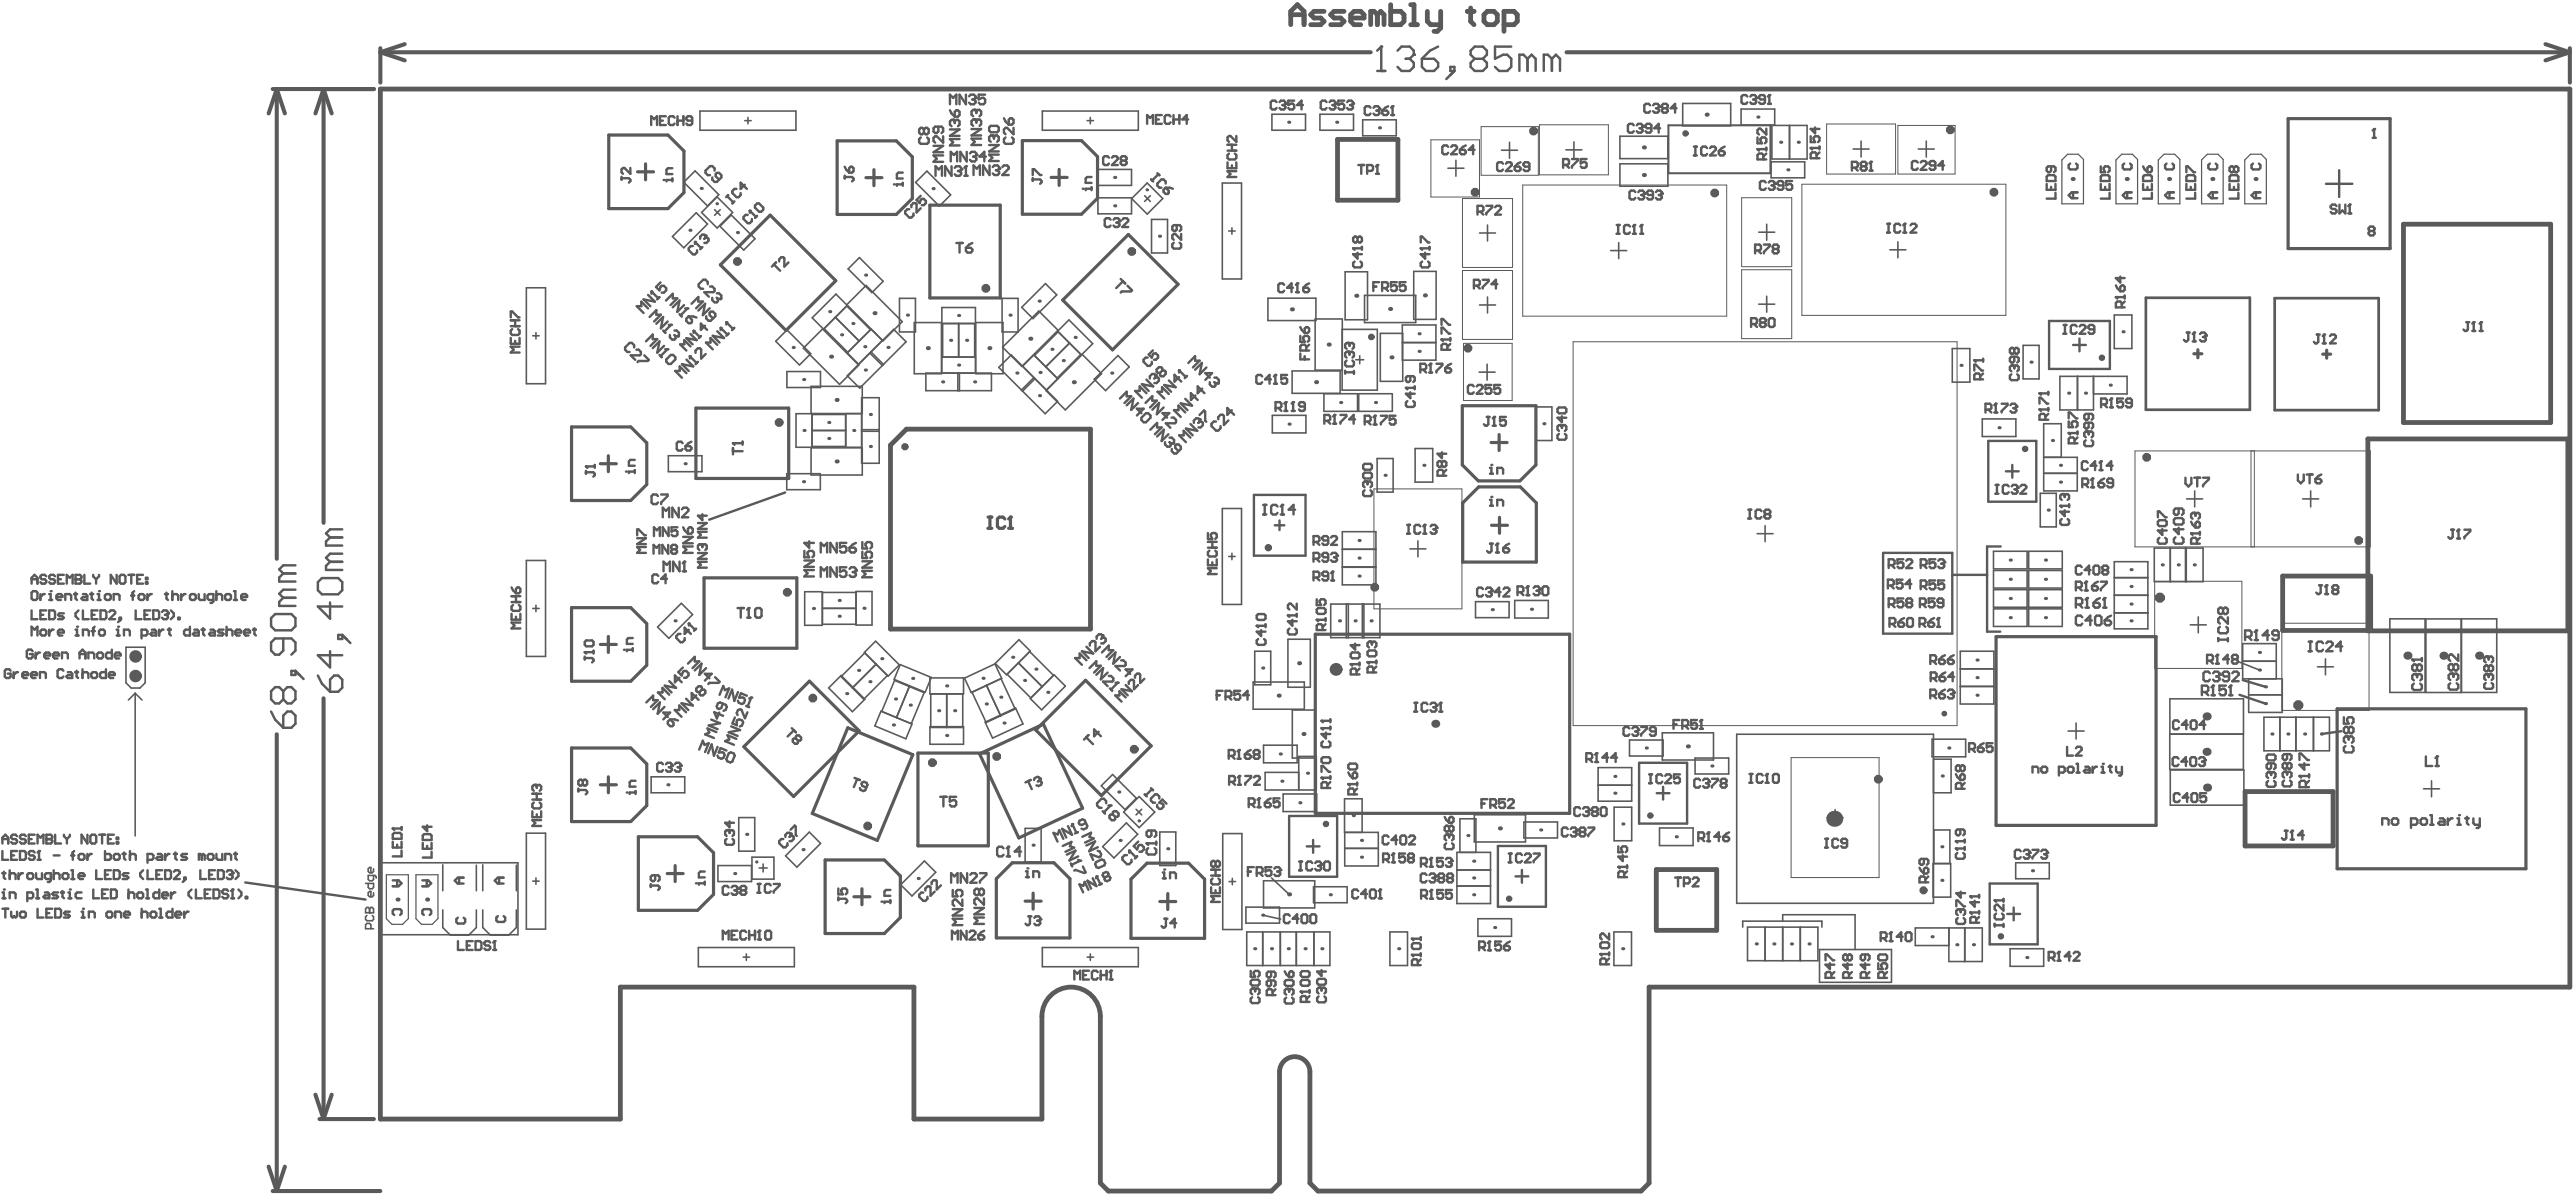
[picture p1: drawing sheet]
<svg xmlns="http://www.w3.org/2000/svg" width="536mm" height="249mm" viewBox="0 0 536 249" stroke-linecap="round" stroke-linejoin="round" font-family="sans-serif">
<g fill="none" stroke="#5a5a5a" stroke-width=".33">
<path d="M142.2 37.9l2.4-2.4 4.9 5-2.4 2.3zM145.6 23.1h19.9v4h-19.9zM154.9 25.1h1.3M155.5 24.4v1.4M190.4 37.9l2.4-2.3 4.9 4.9-2.3 2.4zM216.8 23.1h19.9v4h-19.9zM226.1 25.1h1.3M226.8 24.4v1.4M228.3 35.2h7v3.4h-7zM254.2 38.1h4v19.9h-4zM264.5 23.8h7v3.3h-7zM274.5 23.8h7v3.3h-7z"/>
<path d="M283.4 24.9h7v3.3h-7zM301.1 35h3.3M302.8 33.3v3.3M312.3 31.2h3.3M313.9 29.6v3.3M325.7 31.2h3.3M327.3 29.5v3.3M336.9 28.3h10v4.7h-10zM336.9 34.1h10v4.6h-10zM349.9 21.5h10v4.7h-10zM362.1 22.7h7v3.3h-7zM368.3 33.7h7v3.3h-7z"/>
<path d="M368.5 26.1h7.3v7h-7.3zM372.2 26.1v7M385.4 31h3.3M387 29.3v3.4M398.9 31h3.4M400.6 29.3v3.4M109.5 59.8h4v20h-4zM139.8 49.2l5-5 2.3 2.4-4.9 4.9zM145.9 44.2l3.2-3.2 3.3 3.2-3.3 3.2zM148.6 43.6l1.2 1.2M149.7 47.1l2.4-2.4 4.9 5-2.3 2.3zM149.8 43.6l-1.2 1.2"/>
<path d="M176.4 55.9l2.3-2.3 5 4.9-2.4 2.4zM228.3 41.1h7v3.4h-7zM235.3 41.3l3.3-3.2 3.2 3.2-3.2 3.2zM238 40.7l1.2 1.2M239.2 40.7l-1.2 1.2M239.5 45.6h3.3v7h-3.3zM255.5 48h1.4M256.2 47.4v1.3M279.7 56.5h4.7v10h-4.7zM294 56.4h4.7v10h-4.7zM307.7 48.5h3.3M309.4 46.8v3.3"/>
<path d="M335 52.1h3.3M336.6 50.4v3.4M365.8 48.3h3.3M367.4 46.6v3.3M393 51.9h3.4M394.7 50.3v3.3M110.8 69.8h1.3M111.5 69.2v1.3M161.3 71l2.4-2.4 4.9 5-2.3 2.3zM163.6 77.3h7v3.3h-7zM167.1 72.4l4-4 7.5 7.5-4 4zM168.9 66.1l5-4.9 2.3 2.3-4.9 5z"/>
<path d="M176.1 63.6l4.9 5M176.1 63.4l4-4 7.5 7.5-4 4zM176.2 78.1l9.7-9.6 2.5 2.6-9.6 9.6zM178.7 70.9l-5-4.9-2.3 2.3 4.9 5M180.9 73.4l2.6 2.6M181.1 73.2l2.6 2.6M183.5 70.8l-2.4-2.3-4.9 4.9 2.4 2.3M187.1 62h3.3v7h-3.3zM190.1 67.1h5.7v10.6h-5.7zM192.5 77.6h13.7v3.6h-13.7zM195.9 63.9h7v3.4h-7zM195.9 77.6v-3.3h7v3.3"/>
<path d="M196 67.3v7M199.2 77.6v3.6M199.4 67.3v7M199.5 77.6v3.6M202.7 67.3v7M202.9 67.1h5.7v10.6h-5.7zM208.4 62h3.3v7h-3.3zM208.5 72.2l7.5-7.5 4 4-7.5 7.5zM212.5 63.9l4.9-4.9 2.4 2.3-5 5zM212.7 76.2l2.3-2.4 5 5-2.4 2.3M215 78.5l-2.6 2.6 5 4.9 2.6-2.5-9.7-9.7-2.6 2.6 5 4.9 2.5-2.5M220 68.9l2.3-2.4 4.9 5-2.3 2.3z"/>
<path d="M220.1 69l-5 4.9M222.4 71.3l-4.9 5M224.8 73.7l-5 4.9M227.6 78.9l4.9-5 2.4 2.4-5 4.9zM263.7 62h10v4.7h-10zM268.7 77.1h10v4.7h-10zM273.5 66.3h5.7v10.7h-5.7zM279.1 68.5h7.3v12.6h-7.3zM281.9 74.8h1.7M282.8 74v1.6M283.8 61.4h10.6v5.7h-10.6zM287.1 69.3h4.6v10h-4.6z"/>
<path d="M291.6 67.6h7v7.3h-7zM291.6 71.2h7M307.6 77.4h3.3M307.7 63.4h3.3M309.3 75.7v3.4M309.4 61.8v3.3M365.8 63.3h3.3M367.4 61.6v3.3M406 72.5h3.7v7h-3.7zM420.7 71.8h3.4v7h-3.4zM432 78.3v6.9M435.4 78.3v6.9h-7v-6.9h14v3.6h-7"/>
<path d="M439.7 65.5h3.7v7h-3.7zM139 94.8h7v3.3h-7zM163.6 98.5h7v3.3h-7zM165.5 86h3.4v7h-3.4zM168.7 80.3h10.6v5.7h-10.6zM168.7 93.1h10.6v5.7h-10.6zM168.9 86.2h7v6.6h-7M168.9 89.5h7M175.9 86h3.3v7h-3.3zM179.2 82.7h3.6v13.6h-3.6zM179.2 89.7h3.6M179.2 89.4h3.6"/>
<path d="M217.6 81.2l7.5-7.5 4 4-7.5 7.5zM264.6 86.4h7v3.6h-7zM275.3 81.9h7v3.6h-7zM282.6 81.9h7v3.6h-7zM286.4 95.3h3.3v7h-3.3zM294.3 93.3h3.7v7h-3.7zM319.4 84.6h3.3v7h-3.3zM412.3 87.1h6.9v3.7h-6.9zM425 95.1h7v7h-7v-14h3.7v7M425 98.4h7M109.5 116.6h4v19.9h-4zM254.2 105.7h4v20h-4z"/>
<path d="M255.5 115.7h1.4M256.2 115.1v1.3M279.2 110.6h6.9v7.3h-6.9zM279.2 118h6.9v3.6h-6.9zM279.2 114.2h6.9M293.2 114.1h3.3M294.9 112.5v3.3M365.4 111h3.3M367.1 109.3v3.3M414.6 114.6h7v3.7h-7zM414.6 118.6h7v3.7h-7zM421.9 114.6h7v3.7h-7z"/>
<path d="M421.9 118.6h7v3.7h-7zM424.3 102.6h3.3v7h-3.3zM439.7 116.8h7v14h-7zM448 114h10.2v7h-10.2zM451.3 114v7M454.5 114v7M454.7 114v7M454.8 103.7h3.3M456.4 102.1v3.3M478.9 103.7h3.3M480.5 102.1v3.3M26.2 134.6h4v7.4l-1.1 1.1h-1.8l-1.1-1.1z"/>
<path d="M110.8 126.5h1.3M111.5 125.9v1.3M136.8 130.4l4.9-4.9 2.3 2.3-4.9 4.9zM167.3 123h3.7v7h-3.7zM171 126.5h7M178 123h3.4v7h-3.4zM178 123.2h-7v6.6h7M179.7 135.7l2.4-2.4 4.9 5-2.3 2.3zM182.2 138.1l-4.9 5M187.2 138.2l6.5 2.7-1.3 3-6.4-2.6zM207 138l4.9-5 2.4 2.4-5 4.9zM211.8 137.9l4.9 4.9"/>
<path d="M214.1 135.5l5 4.9M260.9 135.4h3.4v7h-3.4zM267.8 132.9h4.7v10h-4.7zM276.7 125.6h10.3v7h-10.3zM280 125.6v7M280.4 125.6v7M283.3 125.6v7M283.7 125.6v7M306.9 125.1h6.9v3.3h-6.9zM315 124.9h7v3.6h-7zM407.7 135.4h7v11h-7zM407.7 139.1h7"/>
<path d="M414.6 122.6h7v3.7h-7zM414.6 126.6h7v3.7h-7zM421.9 122.6h7v3.7h-7zM421.9 126.6h7v3.7h-7zM439.7 123.8h7M439.7 120.1h7M439.7 127.4h7M455.5 129.9h3.3M457.2 128.3v3.3M465.5 137.6l4.4 1.7M466.4 137.5h7M482 138.7h3.3"/>
<path d="M483.6 137v3.3M497 128.7h7.3v15.3h-7.3zM504.5 128.7h7.3v15.3h-7.3zM511.9 128.7h7.3v15.3h-7.3zM28.1 144.2l-1.4 1.4M28.1 144.2l1.4 1.4M28.1 144.2v29.6M172.3 143.1l2.6-2.6 5 4.9-2.6 2.6zM174.9 140.7l5-4.9 4.7 4.7-5 4.9zM183.2 147.9l6.5 2.7-1.3 3-6.5-2.6zM183.4 147.9l2.6-6.4 6.2 2.5-2.7 6.5M189.1 142.8l-2.7 6.4"/>
<path d="M193.4 141h7v3.3h-7zM193.4 151.1h7v3.7h-7zM193.6 144.3v7h6.6v-7M196.9 144.3v7M200.6 141l6.3-2.9 1.4 3-6.3 2.9zM202.1 143.9l6.1-2.8 2.9 6.3-6 2.9zM204.9 150.2l6.3-3 1.6 3.3-6.4 3zM205.2 142.5l2.9 6.4M209.4 140.2l5 4.9M214.3 145.3l4.9-5 2.4 2.4-5 4.9zM260.6 141.8h10.7v5.7h-10.7zM262.8 155h7v3.6h-7z"/>
<path d="M268.8 147.6h4.6v10h-4.6zM332.4 159.6h6.9v7h-6.9zM338.9 153.9h7v3.3h-7zM345.7 152.4h10.7v5.6h-10.7zM352.5 157.6h7v3.4h-7zM361.2 152.7h40.9v35.1h-40.9zM401.8 153.7h7v3.7h-7zM402.1 157.9h3.7v7h-3.7M407.7 142.7h7M430.1 152h3.3M431.8 150.4v3.3M451.2 152.7h15.3v7.3h-15.3z"/>
<path d="M451.3 145.3h15.3v7.3h-15.3zM467.7 141.2v6.9h6.9v-6.9h-8.2v-7.4h7v7.4M467.7 144.5h6.9M470.8 149.1h13.7v7h-13.7zM474.2 149.1v7M477.5 149.1v7M481.1 149.1v7M79.1 179.4h28.6v15h-28.6zM92.1 179.8v5.4M99.1 179.9v5.3M100.4 179.8v5.4M107.4 179.9v5.3"/>
<path d="M109.5 173.3h4v19.9h-4zM135.4 161.5h7v3.4h-7zM149.3 180h7v3.3h-7zM153.6 170h3.4v7h-3.4zM156.4 178.2h4.6v4.6h-4.6zM158.7 179.7v1.6M163.4 178l4.9-5 2.4 2.4-5 4.9zM213.2 172.3h3.3v6.9h-3.3zM229 163.4l2.4-2.3 4.9 4.9-2.3 2.3zM229.3 176.1l5-5 2.3 2.4-4.9 4.9zM233.7 168.9l3.2-3.3 3.2 3.3-3.2 3.2zM236.3 168.3l1.1 1.2"/>
<path d="M237.4 168.3l-1.1 1.2M241.2 173h3.3v7h-3.3zM254.3 173.3h4v20h-4zM266.8 165.1h7v3.7h-7zM270.1 160.6h-7v3.7h10.7v-7h-3.7v7M279.7 173.1v7h6.9v-7h-7v-7h3.7v7M279.7 176.4h6.9M303 177.2h7v10.7h-7zM303.6 177.2v-6.9h3.3v6.9M306.6 169.4h10.7v5.7h-10.7zM316.9 170.9h7v3.4h-7zM332.4 163.3h6.9"/>
<path d="M335.7 167.9h3.6v6.9h-3.6zM345.1 172.2h7v3.6h-7zM380 170h3.3M381.6 168.4v3.3M402 179.6h3.7v7h-3.7zM402.2 179.6v-7h3.3v7M419.2 179.4h7v3.3h-7zM451.3 160.1h15.4v7.3h-15.4zM504 164h3.3M505.7 162.4v3.3M92.1 189.2v3.7l1.6 1.6h3.8l1.6-1.6v-3.7M100.4 189.2v3.7l1.6 1.6h3.8l1.6-1.6v-3.7"/>
<path d="M110.8 183.2h1.3M111.5 182.6v1.3M145.2 197h20v4h-20zM154.6 199h1.3M155.2 198.4v1.3M157.9 180.5h1.6M187.3 184l5-5 2.3 2.4-4.9 4.9zM216.8 197h19.9v4h-19.9zM226.1 199h1.3M226.8 198.4v1.3M255.6 183.3h1.3M256.3 182.7v1.3"/>
<path d="M259.1 188.6h7v3.4h-7zM259.3 193.8h17.3v7h-17.3zM262.6 190.3l3.7 .8M262.6 193.8v7M262.8 183.2h10.6v5.6h-10.6zM264.4 182.6l3.7 3.4M266.3 193.8v7M269.6 193.8v7M273.2 184.4h7v3.3h-7zM273.3 193.8v7M289.1 193.8h3.6v7h-3.6zM303 184.2h7"/>
<path d="M303 180.9h7M307.4 191.1h6.9v3.6h-6.9zM335.6 193.8h3.7v7h-3.7zM362.4 192.8v-1.2h16.5v1.2M367.1 192.8v7h11v-7h-14.7v7h3.7M370.7 191.6v-1.4h15.1v7.3M370.7 192.8v7M374.4 192.8v7M378.4 197.5h15v6.8h-15zM405.3 193v6.9h7v-6.9h-14v3.6h7M408.6 193v6.9M418 197.3h7v3.6h-7z"/>
</g>
<path d="M428.8 33.3l1.2-1.2h2.2l1.1 1.1v9.2h-4.5zM440.1 33.3l1.1-1.2h2.3l1 1.1v9.2h-4.4zM448.9 33.3l1.1-1.2h2.3l1 1.1v9.2h-4.4zM457.9 33.3l1.1-1.2h2.3l1 1.1v9.2h-4.4zM466.8 33.3l1.2-1.2h2.2l1.1 1.1v9.2h-4.5zM80.4 181.9h4.5v9.1l-1.2 1.2h-2.2l-1.1-1.1zM86.5 181.9h4.6v9.1l-1.2 1.2h-2.2l-1.2-1.1z" fill="none" stroke="#5a5a5a" stroke-width=".25"/>
<g fill="none" stroke="#5a5a5a" stroke-width=".67">
<path d="M126.6 28.1h12.3l3.3 3.3v8.7l-3.3 3.3h-12.3zM132.6 35.7h3.3M134.3 34.1v3.3M174.1 29.3h12.3l3.3 3.3v8.7l-3.3 3.3h-12.3zM180.1 36.9h3.3M181.8 35.3v3.3M212.6 29.2h12.3l3.4 3.4v8.6l-3.4 3.3h-12.3zM218.6 36.9h3.3M220.3 35.2v3.4M475.9 24.7h21.2v27h-21.2zM149.8 55.1l10.4-10.4 13.6 13.7-10.3 10.3zM193.4 42.7h14.6v19.3h-14.6z"/>
<path d="M221 62.4l13.7-13.6 10.3 10.3-13.6 13.7zM456.3 73.6h1.6M457.1 72.7v1.7M483 73.6h1.7M483.9 72.8v1.7M118.9 88.8h12.3l3.3 3.3v8.7l-3.3 3.3h-12.3zM124.9 96.4h3.3M126.5 94.8v3.3M144.7 84.9h19.3v14.6h-19.3zM304.1 84.4h15.3v12.3l-3.3 3.3h-8.7l-3.3-3.3zM310.1 92h3.3M311.8 90.4v3.3"/>
<path d="M304.2 104.6l3.3-3.3h8.7l3.3 3.3v12.3h-15.3zM310.2 109.2h3.3M311.8 107.6v3.3M118.9 126.4h12.3l3.3 3.3v8.6l-3.3 3.4h-12.3zM124.9 134h3.3M126.5 132.3v3.4M146.4 120.2h19.3v14.6h-19.3zM273.5 131.9h52.9v37.2h-52.9zM415.1 132.4h33.3v39.2h-33.3zM118.9 155.5h12.3l3.3 3.4v8.6l-3.3 3.3h-12.3zM154.7 155.3l13.6-13.7 10.4 10.4-13.7 13.6zM176.3 151.3l13.5 5.6-7.3 17.9-13.6-5.6z"/>
<path d="M190.9 156.6h14.6v19.3h-14.6zM203.7 156.8l13.3-6.2 8.1 17.5-13.2 6.1zM215.4 151.8l10.4-10.3 13.6 13.6-10.3 10.4zM486 147.4h39.3v33.3h-39.3zM124.9 163.2h3.3M126.5 161.5v3.4M132.8 174h12.3l3.3 3.3v8.7l-3.3 3.3h-12.3zM140.4 180v3.3M171.6 178.8h12.3l3.3 3.4v8.6l-3.3 3.3h-12.3zM138.7 181.7h3.4M177.6 186.5h3.3M179.3 184.8v3.3"/>
<path d="M207.2 182.7l3.3-3.3h8.7l3.3 3.3v12.3h-15.3zM213.2 187.4h3.3M214.9 185.7v3.4M235.2 182.8l3.3-3.3h8.7l3.3 3.3v12.3h-15.3zM241.2 187.5h3.3M242.9 185.8v3.3"/>
</g>
<path d="M278.2 29h12.5v12.6h-12.5zM499.8 46.6h30.7v41.3h-30.7zM185.2 92.6l3.3-3.4h38.3v41.6h-41.6zM492.4 91.3h41.6v39.9h-41.6zM474.7 119.8h18.3v11.3h-18.3zM466.9 164.6h18.3v11.3h-18.3zM344.5 180.8h12.5v12.7h-12.5zM216.7 211.3v21.4h-26.6v-27.4h-61.1v27.4h-49.9v-214.2h455.3v186.8h-191.4v40.7l-1.7 1.7h-67.2l-1.7-1.7v-23.1M228.8 211.3v34.7l1.7 1.7h33.9l1.7-1.7v-23.1" fill="none" stroke="#5a5a5a" stroke-width="1"/>
<g fill="none" stroke="#5a5a5a" stroke-width=".5">
<path d="M483.7 38.2h5.5M486.5 35.4v2.7M486.5 38.2v2.8M426.1 66.7h12.7v10h-12.7zM431.1 71.7h2.7M432.5 70.4v2.7M413.5 91.7h10v12.6h-10zM417.2 98h2.6M418.5 96.7v2.6M163.3 102.4l-15.8 5.7M260.8 102.9h10.7v12.7h-10.7zM265.1 109.2h2"/>
<path d="M266.1 108.2v2M309.9 105.2h.6M309.9 103.9h.3v1.3M391.6 115h14.4v16.8h-14.4zM406 119.5h7.3M416.1 113.6h-2.8v17.8h2.7M340.9 158.6h10v12.7h-10zM465.7 144.5l5.4 1.8M466.4 141.4l4.7 1.4M486.9 152.1l-4.1 .5M268.1 169.7h10v12.6h-10zM271.8 176h2.6"/>
<path d="M273.1 174.7v2.6M311.5 175.9h10v12.7h-10zM344.5 164.9h2.7M345.9 163.6v2.7M51 183.5l25 3.6M81.7 183.1h1.2l.6 .6-.6 .6h-1.2M82 190.3l-.3-.3v-.6l.3-.3h1.2l.3 .3v.6l-.3 .3M82.6 183.1v1.2M87.8 183.1h1.3l.6 .6-.6 .6h-1.3M88.1 190.3l-.3-.3v-.6l.3-.3h1.3l.3 .3v.6l-.3 .3M88.8 183.1v1.2M95.2 190.8l-.3 .3v.6l.3 .4h1.2l.3-.4v-.6l-.3-.3"/>
<path d="M95.5 182.5v1.2M96.4 182.5h-1.2l-.6 .6 .6 .6h1.2M315.2 182.2h2.6M316.5 180.9v2.7M413.8 183.7h10v12.7h-10zM417.5 190.1h2.6M418.8 188.7v2.7"/>
</g>
<g fill="none" stroke="#5a5a5a" stroke-width=".85">
<path d="M56.7 18.5h21.1M57.6 18.5l1.6 5.1M57.6 18.5l-1.7 5.1M57.6 18.5v97.7M67.3 18.5l1.7 5.1M67.3 18.5l-1.7 5.1M67.3 18.5v90.2M79.1 10v7.2M79.1 10.9l5.1 1.7M79.1 10.9h206M84.2 9.2l-5.1 1.7M325.8 10.9h208.6"/>
<path d="M529.4 9.2l5 1.7M534.4 10v7.2M534.4 10.9l-5 1.7M57.6 152.7v95M67.3 145.2v87.5M65.6 227.6l1.7 5.1M66.4 232.7h11.4M69 227.6l-1.7 5.1M55.9 242.6l1.7 5.1M56.7 247.7h22.4M59.2 242.6l-1.6 5.1"/>
</g>
<g fill="none" stroke="#5a5a5a" stroke-width=".21">
<path d="M297.6 29.1h10.1v11.9h-10.1zM308 26.3h11.9v10.1h-11.9zM316.7 38.5h42.4v27.2h-42.4zM320.2 26h14.3v10.4h-14.3zM374.7 38.3h42.5v27.3h-42.5zM379.9 25.8h14.3v10.4h-14.3zM394.7 26.1h11.9v10.1h-11.9zM304.1 41.3h10.5v14.3h-10.5zM304.1 56.3h10.5v14.3h-10.5zM362.2 41.1h10.4v14.4h-10.4zM362.2 56.1h10.4v14.3h-10.4zM304.4 71.4h10.1v11.9h-10.1z"/>
<path d="M327.2 71.1h79.8v79.8h-79.8zM444 93.8h49v19.9h-49zM468.1 93.8v19.9M468.8 93.8v19.9M285.7 101.7h18.3v24.9h-18.3zM448.1 120.9h18.1v18.1h-18.1zM474.6 129.6h18.1v18.1h-18.1zM372.5 157.5h18.3v25h-18.3z"/>
</g>
<path d="M347 26.1h21.2v9.9h-21.2z" fill="none" stroke="#5a5a5a" stroke-width=".42"/>
<path d="M446.3 61.9h21.6v23.3h-21.6zM473.1 62h21.6v23.3h-21.6z" fill="none" stroke="#5a5a5a" stroke-width=".57"/>
<circle cx="310.2" cy="103.3" r=".25" fill="#5a5a5a"/>
<path d="M309.9 98.5h.6M309.9 97.3h.3v1.2M311.4 105.2v-1.3h.9l.3 .3v1" fill="none" stroke="#5a5a5a" stroke-width=".5"/>
<circle cx="310.2" cy="96.7" r=".25" fill="#5a5a5a"/>
<g fill="none" stroke="#5a5a5a" stroke-width=".5">
<path d="M430.5 34l-.3 .3v.6l.3 .3h1.2l.3-.3v-.6l-.3-.3M431.1 40v1.2M432 40h-1.2l-.6 .6 .6 .6h1.2M450.6 34l-.3 .3v.6l.3 .3h1.2l.3-.3v-.6l-.3-.3M451.2 40v1.2M452.1 40h-1.2l-.6 .6 .6 .6h1.2M459.6 34l-.3 .3v.6l.3 .3h1.2l.3-.3v-.6l-.3-.3M460.2 40v1.2M461.1 40h-1.2l-.6 .6 .6 .6h1.2M493.4 28.7h.6M493.7 26.8v1.9M492.9 48l-.3 .3v.3l.3 .4h.6l.3-.4v-.3l-.3-.3"/>
<path d="M492.9 48l-.3-.3v-.3l.3-.3h.6l.3 .3v.3l-.3 .3M492.9 48h.6M311.4 98.5v-1.2h.9l.3 .3v.9"/>
</g>
<circle cx="493.7" cy="26.8" r=".25" fill="#5a5a5a"/>
<path d="M493.7 26.8l-.3 .3M121.6 136.5v.6M121.6 136.8h1.5l.3 .3v.3l-.3 .4M121.6 135.6h1.8M123.4 135.3v.6M120.3 164v.6M120.3 164.3h1.5l.3 .3v.3l-.3 .3M121.2 162.4l-.3-.3h-.3l-.3 .3v.7l.3 .3h.3l.3-.3M121.2 162.4l.3-.3h.3l.3 .3v.7l-.3 .3h-.3l-.3-.3M121.2 162.4v.7" fill="none" stroke="#5a5a5a" stroke-width=".5"/>
<circle cx="121.6" cy="135.6" r=".25" fill="#5a5a5a"/>
<path d="M132.5 111.9h1.8l-1.8 1.2h1.8M132.5 111.3v-1.2h.3l1.2 1.2h.3M134.3 113.8h-1.8l.6 .6-.6 .6h1.8M121.6 135.6l.3 .3M121.9 133.2h1.2l.3 .3v.6l-.3 .3h-1.2l-.3-.3v-.6zM185.2 187.2v.6M185.2 187.5h-1.3v.3" fill="none" stroke="#5a5a5a" stroke-width=".5"/>
<circle cx="183.3" cy="187.5" r=".25" fill="#5a5a5a"/>
<g fill="none" stroke="#5a5a5a" stroke-width=".5">
<path d="M194.1 30.3h2l-2 1.4h2M195.1 26.3v1l-.3 .4h-.3l-.4-.4v-.6l.4-.4h1.3l.3 .4v.6l-.3 .4M196.1 32.3h-2l.7 .7-.7 .7h2M196.1 28.3v1.4l-1.3-1.4h-.3l-.4 .4v.6l.4 .4M202 26.8h2l-2 1.4h2M202.7 24.8h-.3l-.4 .4v.6l.4 .4M204 28.8h-2l.7 .7-.7 .7h2M185.2 185.1h-1l-.3 .3v.9h1.3M202.6 188.8h2l-2 1.3h2M203.6 185.2l.4-.4h.3l.3 .4v.6l-.3 .3h-.3l-.4-.3M203.6 185.2l-.3-.4h-.3l-.4 .4v.6l.4 .3h.3l.3-.3M203.6 185.2v.6"/>
<path d="M204.6 190.8h-2l.7 .7-.7 .6h2M204.6 186.8v1.3l-1.3-1.3h-.3l-.4 .3v.7l.4 .3"/>
</g>
<circle cx="202.7" cy="24.8" r=".25" fill="#5a5a5a"/>
<path d="M202.7 24.8l.3 .4M202.7 22.8h-.3l-.4 .4v.6l.4 .4M203 25.2v.3M203 25.2l.4-.4h.3l.3 .4v.6l-.3 .4" fill="none" stroke="#5a5a5a" stroke-width=".5"/>
<circle cx="202.7" cy="22.8" r=".25" fill="#5a5a5a"/>
<path d="M202.7 22.8l.3 .4M203 23.2v.3M203 23.2l.4-.4h.3l.3 .4v.6l-.3 .4M208.8 24.6l.3 .7 .7 .6M209.1 28.6l-.3 .3v.7l.3 .3h1.3l.4-.3v-.7l-.4-.3M209.8 24.9l.3-.3h.3l.4 .3v.7l-.4 .3h-.6zM210.8 26.6v1.3l-1.3-1.3h-.4l-.3 .3v.7l.3 .3M213.4 182.4h.6M213.4 181.2h.3v1.2" fill="none" stroke="#5a5a5a" stroke-width=".5"/>
<circle cx="213.7" cy="180.6" r=".25" fill="#5a5a5a"/>
<path d="M214.9 182.4v-1.2h.9l.3 .3v.9M241.8 182.7h.6M241.8 181.4h.3v1.3" fill="none" stroke="#5a5a5a" stroke-width=".5"/>
<circle cx="242.1" cy="180.8" r=".25" fill="#5a5a5a"/>
<path d="M274.8 161.7h1.9M276.1 163.9v-1l-.4-.3h-.6l-.3 .3v1h1.9M276.7 162.6l-.6 .7M276.7 161.4v.6M243.3 182.7v-1.3h.9l.4 .3v1" fill="none" stroke="#5a5a5a" stroke-width=".5"/>
<circle cx="274.8" cy="161.7" r=".25" fill="#5a5a5a"/>
<path d="M280.9 138.1h1.8M282.7 139l-.6 .6M282.7 137.8v.6M274.8 157.8l.3-.3h1.3l.3 .3v.6l-.3 .3h-1.3l-.3-.3zM282.1 140.2v-.9l-.3-.3h-.6l-.3 .3v.9h1.8M274.8 161.7l.3 .3M274.8 160.5v-1.2h.3l1.3 1.2h.3" fill="none" stroke="#5a5a5a" stroke-width=".5"/>
<circle cx="280.9" cy="138.1" r=".25" fill="#5a5a5a"/>
<path d="M281.4 51.6h1.8M281.7 54.4l-.3 .3v.6l.3 .3h1.2l.3-.3v-.6l-.3-.3M282.3 52.6v1.2l-.9-.9h1.8M283.2 51.3v.6M280.9 138.1l.3 .3M280.9 136l.3-.3h1.2l.3 .3v.6l-.3 .3h-1.2l-.3-.3zM281.8 133.8v1.3l-.9-.9h1.8" fill="none" stroke="#5a5a5a" stroke-width=".5"/>
<circle cx="281.4" cy="51.6" r=".25" fill="#5a5a5a"/>
<path d="M281.4 51.6l.3 .3M282.3 49.5l-.3-.3h-.3l-.3 .3v.6l.3 .3h.3l.3-.3M282.3 49.5l.3-.3h.3l.3 .3v.6l-.3 .3h-.3l-.3-.3M282.3 49.5v.6M295.5 51.6h1.8M295.8 54.4l-.3 .3v.6l.3 .3h1.2l.3-.3v-.6l-.3-.3M296.4 52.6v1.2l-.9-.9h1.8M297.3 51.3v.6" fill="none" stroke="#5a5a5a" stroke-width=".5"/>
<circle cx="295.5" cy="51.6" r=".25" fill="#5a5a5a"/>
<path d="M376.6 30.8h1.8M377.8 32.9v-.9l-.3-.3h-.6l-.3 .3v.9h1.8M378.4 31.7l-.6 .6M378.4 30.5v.6M295.5 51.6l.3 .3M295.5 50.4v-1.2h.3l1.2 1.2h.3" fill="none" stroke="#5a5a5a" stroke-width=".5"/>
<circle cx="376.6" cy="30.8" r=".25" fill="#5a5a5a"/>
<path d="M376.6 30.8l.3 .3M376.6 28.3v1.3h.9l-.3-.7v-.3l.3-.3h.6l.3 .3v.6l-.3 .4M377.5 26.5v1.2l-.9-.9h1.8M409.8 189.8h1.8M411 191.9v-.9l-.3-.3h-.6l-.3 .3v.9h1.8M411.6 190.7l-.6 .6M411.6 189.4v.7" fill="none" stroke="#5a5a5a" stroke-width=".5"/>
<circle cx="409.8" cy="189.8" r=".25" fill="#5a5a5a"/>
<path d="M409.8 189.8l.3 .3M409.8 186.4h1.8M410.7 187.3v1.2l-.9-.9h1.8M411.6 186.1v.6" fill="none" stroke="#5a5a5a" stroke-width=".5"/>
<circle cx="409.8" cy="186.4" r=".25" fill="#5a5a5a"/>
<path d="M424.1 85.1h1.9M425.4 87.3v-.9l-.3-.3h-.6l-.4 .3v.9h1.9M426 86.1l-.6 .6M426 84.8v.7M409.8 186.4l.3 .3" fill="none" stroke="#5a5a5a" stroke-width=".5"/>
<circle cx="424.1" cy="85.1" r=".25" fill="#5a5a5a"/>
<path d="M424.1 85.1l.4 .4M424.1 83.9v-1.2h.4l1.2 1.2h.3M424.1 81.8h1.9M426 81.5v.6" fill="none" stroke="#5a5a5a" stroke-width=".5"/>
<circle cx="424.1" cy="81.8" r=".25" fill="#5a5a5a"/>
<path d="M424.1 81.8l.4 .3M452.1 108.1l.3-.4h1.4l.3 .4v.6l-.3 .4h-1.4l-.3-.4zM452.4 111.7l-.3 .4v.6l.3 .4h1.4l.3-.4v-.6l-.3-.4M453.1 105.7v1l-.3 .4h-.4l-.3-.4v-.6l.3-.4h1.4l.3 .4v.6l-.3 .4M453.1 109.7v1.4l-1-1h2M471.7 162.4l-.3 .3v.6l.3 .3h1.2l.3-.3v-.6l-.3-.3M472 160.6h-.3l-.3 .3v.6l.3 .3" fill="none" stroke="#5a5a5a" stroke-width=".5"/>
<circle cx="472" cy="160.6" r=".25" fill="#5a5a5a"/>
<g fill="none" stroke="#5a5a5a" stroke-width=".5">
<path d="M106.2 66v-1.2h.3l1.2 1.2h.4M106.2 70.3v1.2h1.9v-1.2M106.2 67.8h1.9M106.2 66.6h1.9M106.5 68.4l-.3 .3v.7l.3 .3h1.2l.4-.3v-.7l-.4-.3M107.1 66.6v1.2M107.1 70.9v.6M108.1 72.1h-1.9l.6 .6-.6 .6h1.9M121.9 97.9v.6M121.9 98.2h1.5l.3 .3v.3l-.3 .3M121.9 97h1.8M123.7 96.7v.6"/>
<path d="M471.7 156.9h1.2l.3 .3v.6l-.3 .3h-1.2l-.3-.3v-.6zM472.3 158.7v1l-.3 .3h-.3l-.3-.3v-.7l.3-.3h1.2l.3 .3v.7l-.3 .3M87.9 173.8l.3-.3h1.2l.4 .3v.9h-1.9zM87.9 175.3v1.2h1.9v-1.2M88.8 171.6v1.2l-.9-.9h1.9M88.8 175.9v.6M89.8 177.1v1.2h-1.9M472 160.6l.3 .3M472.3 160.9v.3M472.3 160.9l.3-.3h.3l.3 .3v.6l-.3 .3"/>
</g>
<circle cx="121.9" cy="97" r=".25" fill="#5a5a5a"/>
<path d="M121.9 97l.3 .3M152.4 93.2v1.3M152.4 93.8h2M152.4 92.2h2M154.4 91.8v.7M135.3 183.8v.7M135.3 184.2h1.6l.3 .3v.3l-.3 .3M136.3 182v.9l-.4 .3h-.3l-.3-.3v-.6l.3-.3h1.3l.3 .3v.6l-.3 .3" fill="none" stroke="#5a5a5a" stroke-width=".5"/>
<circle cx="152.4" cy="92.2" r=".25" fill="#5a5a5a"/>
<g fill="none" stroke="#5a5a5a" stroke-width=".5">
<path d="M152.4 92.2l.4 .3M167.3 116.6h2l-2 1.3h2M167.3 114.6v1.3h1l-.4-.7v-.3l.4-.3h.6l.4 .3v.7l-.4 .3M168.3 112.6v1.3l-1-1h2M169.3 118.5h-2l.6 .7-.6 .7h2M174.3 184.8v1.2h1l-.3-.6v-.3l.3-.3h.6l.3 .3v.6l-.3 .3M174.3 186.6v.6M174.3 186.9h1.6l.3 .3v.3l-.3 .3M264.4 202.1v.9l-.4 .3h-.3l-.3-.3v-.6l.3-.3h1.3l.3 .3v.6l-.3 .3M264.4 203.9v.9l-.4 .3h-.3l-.3-.3v-.6l.3-.3h1.3l.3 .3v.6l-.3 .3M264.7 206.9v-.9l-.3-.3h-.7l-.3 .3v.9h1.9M265.3 205.7l-.6 .6"/>
<path d="M270.5 206.2h1.8M271.7 208.3v-.9l-.3-.3h-.6l-.3 .3v.9h1.8M272.3 207.1l-.6 .6M272.3 205.9v.6"/>
</g>
<circle cx="270.5" cy="206.2" r=".25" fill="#5a5a5a"/>
<g fill="none" stroke="#5a5a5a" stroke-width=".5">
<path d="M270.4 69.9v1.2h.9l-.3-.6v-.3l.3-.3h.6l.4 .3v.6l-.4 .3M270.4 73.5v1.2h1.9M270.4 68l.3 .6 .6 .6M271.3 68.3l.3-.3h.3l.4 .3v.6l-.4 .3h-.6zM271.3 74.1v.6M271.6 72.9v-.9l-.3-.3h-.6l-.3 .3v.9h1.9M272.3 71.7l-.7 .6M274.8 151.4h1.9M275.1 154.2l-.3 .3v.6l.3 .3h1.3l.3-.3v-.6l-.3-.3M275.7 152.3v1.3l-.9-1h1.9M276.7 151.1v.6M270.5 206.2l.3 .3"/>
<path d="M270.5 204.1l.3-.3h1.2l.3 .3v.6l-.3 .3h-1.2l-.3-.3zM270.5 202.3l.3-.4h1.2l.3 .4v.6l-.3 .3h-1.2l-.3-.3z"/>
</g>
<circle cx="274.8" cy="151.4" r=".25" fill="#5a5a5a"/>
<path d="M274.8 151.4l.3 .3M274.8 149.9h1.9M276.7 149.6v.6" fill="none" stroke="#5a5a5a" stroke-width=".5"/>
<circle cx="274.8" cy="149.9" r=".25" fill="#5a5a5a"/>
<path d="M283.8 101.9l-.3 .4v.6l.3 .3h1.2l.3-.3v-.6l-.3-.4M284.1 100.1h-.3l-.3 .3v.6l.3 .3M274.8 149.9l.3 .3" fill="none" stroke="#5a5a5a" stroke-width=".5"/>
<circle cx="284.1" cy="100.1" r=".25" fill="#5a5a5a"/>
<path d="M283.5 96.8l.3-.3h1.2l.3 .3v.6l-.3 .3h-1.2l-.3-.3zM283.5 98.6l.3-.3h1.2l.3 .3v.6l-.3 .3h-1.2l-.3-.3zM324.2 90.2l-.3 .3v.6l.3 .3h1.2l.3-.3v-.6l-.3-.3M324.5 88.4h-.3l-.3 .3v.6l.3 .3M284.1 100.1l.3 .3M284.4 100.4v.3M284.4 100.4l.3-.3h.3l.3 .3v.6l-.3 .3" fill="none" stroke="#5a5a5a" stroke-width=".5"/>
<circle cx="324.5" cy="88.4" r=".25" fill="#5a5a5a"/>
<path d="M324.2 84.7h1.2l.3 .3v.6l-.3 .4h-1.2l-.3-.4v-.6zM324.5 88.4l.3 .3M324.8 86.6v1.2l-.9-.9h1.8M324.8 88.7v.3M324.8 88.7l.3-.3h.3l.3 .3v.6l-.3 .3M338.4 180v.6M336.6 180.3h1.8M337.8 182.4v-.9l-.3-.3h-.6l-.3 .3v.9h1.8M338.4 181.2l-.6 .6" fill="none" stroke="#5a5a5a" stroke-width=".5"/>
<circle cx="336.6" cy="180.3" r=".25" fill="#5a5a5a"/>
<g fill="none" stroke="#5a5a5a" stroke-width=".5">
<path d="M410.6 77.1v-1.3h.3l1.2 1.3h.3M410.6 74.9h1.8M411.8 78.9v-.9l-.3-.3h-.6l-.3 .3v.9h1.8M412.4 77.7l-.6 .6M412.4 74.6v.6M336.6 176v1.2h.9l-.3-.6v-.3l.3-.3h.6l.3 .3v.6l-.3 .3M337.5 177.8v1.3l-.9-1h1.8M336.6 180.3l.3 .3M384.2 198.8l-.3-.3h-.3l-.3 .3v.6l.3 .3h.3l.3-.3M384.2 198.8v.6M384.2 198.8l.3-.3h.3l.3 .3v.6l-.3 .3h-.3l-.3-.3M390.9 198.5h1.2l.4 .3v.6l-.4 .3h-1.2l-.3-.3v-.6z"/>
<path d="M384.2 200.3v1.2l-.9-.9h1.8M384.5 203.4v-1l-.3-.3h-.6l-.3 .3v1h1.8M385.1 202.1l-.6 .6M390.6 200.3v1.2h.9l-.3-.6v-.3l.3-.3h.6l.4 .3v.6l-.4 .3M391.8 203.4v-1l-.3-.3h-.6l-.3 .3v1h1.9M392.5 202.1l-.7 .6"/>
</g>
<circle cx="410.6" cy="74.9" r=".25" fill="#5a5a5a"/>
<path d="M410.6 74.9l.3 .3M418.3 77.8l-.3 .3v.6l.3 .4h1.2l.3-.4v-.6l-.3-.3M418.6 76h-.3l-.3 .3v.6l.3 .3" fill="none" stroke="#5a5a5a" stroke-width=".5"/>
<circle cx="418.6" cy="76" r=".25" fill="#5a5a5a"/>
<path d="M418.6 76l.3 .3M418.9 72.7v.6M418.9 74.2v.9l-.3 .3h-.3l-.3-.3v-.6l.3-.3h1.2l.3 .3v.6l-.3 .3M418.9 76.3v.3M418.9 76.3l.3-.3h.3l.3 .3v.6l-.3 .3M418.9 72.7l.3-.4h.3l.3 .4v.6l-.3 .3h-.3l-.3-.3M418.9 72.7l-.3-.4h-.3l-.3 .4v.6l.3 .3h.3l.3-.3M430.2 90.1h1.8M431.4 92.2v-.9l-.3-.3h-.6l-.3 .3v.9h1.8M432 91l-.6 .6M432 89.8v.6" fill="none" stroke="#5a5a5a" stroke-width=".5"/>
<circle cx="430.2" cy="90.1" r=".25" fill="#5a5a5a"/>
<path d="M430.2 90.1l.3 .3M430.2 87v-1.2h.3l1.2 1.2h.3M430.2 87.6v1.2h.9l-.3-.6v-.3l.3-.3h.6l.3 .3v.6l-.3 .3M478.2 161.4h2M479.5 163.7v-1l-.3-.3h-.7l-.3 .3v1h2M480.2 162.4l-.7 .6M480.2 161v.7" fill="none" stroke="#5a5a5a" stroke-width=".5"/>
<circle cx="478.2" cy="161.4" r=".25" fill="#5a5a5a"/>
<g fill="none" stroke="#5a5a5a" stroke-width=".5">
<path d="M175.7 36.5v.6M175.7 36.8h1.5l.3 .3v.3l-.3 .3M175.7 34.7l.3 .6 .6 .6M176.6 35l.3-.3h.3l.3 .3v.6l-.3 .3h-.6zM214.8 36.4v-1.2h.3l1.2 1.2h.3M214.8 37v.6M214.8 37.3h1.5l.3 .3v.3l-.3 .3M255.3 33.8v1.2h1.8v-1.2M255.3 31.3h1.8M255.3 30.1h1.8M255.6 31.9l-.3 .3v.7l.3 .3h1.2l.3-.3v-.7l-.3-.3M256.2 30.1v1.2"/>
<path d="M256.2 34.4v.6M257.1 35.6h-1.8l.6 .6-.6 .6h1.8M257.1 28.3v1.2l-1.2-1.2h-.3l-.3 .3v.6l.3 .3M106.4 127.6v1.3h1.8v-1.3M106.4 125.2h1.8M106.4 124h1.8M106.4 122.2l.3 .6 .6 .6M106.7 125.8l-.3 .3v.6l.3 .3h1.2l.3-.3v-.6l-.3-.3M107.3 122.5l.3-.3h.3l.3 .3v.6l-.3 .3h-.6zM107.3 124v1.2M107.3 128.2v.7M108.2 129.5h-1.8l.6 .6-.6 .6h1.8"/>
<path d="M261.4 130.1h1.8M261.7 132.9l-.3 .3v.6l.3 .3h1.2l.3-.3v-.6l-.3-.3M262.3 131v1.3l-.9-.9h1.8M263.2 129.8v.6M478.2 158v-1.3h.3l1.4 1.3h.3M479.2 158.7v1.3l-1-1h2M478.2 161.4l.3 .3"/>
</g>
<circle cx="261.4" cy="130.1" r=".25" fill="#5a5a5a"/>
<path d="M261.4 130.1l.3 .3M261.4 128l.3-.3h1.2l.3 .3v.6l-.3 .3h-1.2l-.3-.3zM267.8 128h1.9M268.2 130.7l-.4 .3v.6l.4 .3h1.2l.3-.3v-.6l-.3-.3M268.8 128.9v1.2l-1-.9h1.9M269.7 127.7v.6" fill="none" stroke="#5a5a5a" stroke-width=".5"/>
<circle cx="267.8" cy="128" r=".25" fill="#5a5a5a"/>
<g fill="none" stroke="#5a5a5a" stroke-width=".5">
<path d="M425.6 38.3v1.2h1.9v-1.2M425.9 36.4h1.3l.3 .3v.9h-1.9v-.9zM426.6 34.6v.9l-.3 .3h-.4l-.3-.3v-.6l.3-.3h1.3l.3 .3v.6l-.3 .3M426.6 38.9v.6M436.9 38.3v1.2h1.8v-1.2M436.9 36.7l.3-.3h1.2l.3 .3v.9h-1.8zM436.9 34.6v1.2h.9l-.3-.9 .3-.3h.6l.3 .3v.6l-.3 .3M437.8 38.9v.6M445.7 38.3v1.2h1.8v-1.2M445.7 36.7l.3-.3h1.2l.3 .3v.9h-1.8zM445.7 34.6l.3 .6 .6 .6M446.6 34.9l.3-.3h.3l.3 .3v.6l-.3 .3h-.6z"/>
<path d="M446.6 38.9v.6M463.7 38.3v1.2h1.8v-1.2M463.7 36.7l.3-.3h1.2l.3 .3v.9h-1.8zM464.6 34.9l-.3-.3h-.3l-.3 .3v.6l.3 .3h.3l.3-.3M464.6 34.9l.3-.3h.3l.3 .3v.6l-.3 .3h-.3l-.3-.3M464.6 34.9v.6M464.6 38.9v.6M427.5 40.1v1.2h-1.9M438.7 40.1v1.2h-1.8M447.5 40.1v1.2h-1.8M465.5 40.1v1.2h-1.8M267.8 128l.4 .3"/>
<path d="M269.7 125.5v1.3l-1.2-1.3h-.3l-.4 .3v.6l.4 .4M132.2 164.5v.6M132.2 164.8h-1.2v.3M103.5 190.5l-.3 .3v.6l.3 .3h1.3l.3-.3v-.6l-.3-.3M103.8 182.5v1.2M104.7 182.5h-1.2l-.6 .6 .6 .6h1.2"/>
</g>
<circle cx="130.3" cy="164.8" r=".25" fill="#5a5a5a"/>
<path d="M132 97.8v.6M132 98.1h-1.2v.3M136 111.5v-1.8l.6 .6 .6-.6v1.8M139 109.7v1.8l-1.2-1.8v1.8M140.9 109.7h-1.2v.9l.6-.3h.3l.3 .3v.6l-.3 .3h-.6l-.3-.3M132.2 162.4h-.9l-.3 .3v.9h1.2" fill="none" stroke="#5a5a5a" stroke-width=".5"/>
<circle cx="130.2" cy="98.1" r=".25" fill="#5a5a5a"/>
<path d="M139.8 37.1v.6M139.8 37.4h-1.2v.3M132 95.6h-.9l-.3 .3v1h1.2" fill="none" stroke="#5a5a5a" stroke-width=".5"/>
<circle cx="138" cy="37.4" r=".25" fill="#5a5a5a"/>
<path d="M139.8 35h-.9l-.3 .3v.9h1.2M187.7 38v.6M187.7 38.3h-1.2v.3M157.5 183.8h.7M157.5 185.6h.7M157.8 183.8v1.8M160.3 184.1l-.3-.3h-.6l-.3 .3v1.2l.3 .3h.6l.3-.3M160.9 183.8h1.2v.3l-1.2 1.2v.3" fill="none" stroke="#5a5a5a" stroke-width=".5"/>
<circle cx="185.9" cy="38.3" r=".25" fill="#5a5a5a"/>
<path d="M187.7 35.9h-.9l-.3 .3v.9h1.2M213.9 190.6h.6M214.2 190.6v1.5l-.3 .3h-.3l-.3-.3M215.1 190.9l.3-.3h.6l.3 .3v.3" fill="none" stroke="#5a5a5a" stroke-width=".5"/>
<circle cx="216.3" cy="191.2" r=".25" fill="#5a5a5a"/>
<g fill="none" stroke="#5a5a5a" stroke-width=".5">
<path d="M265.3 84.8h.9l.3-.3v-.6l-.3-.3h-.9v1.9M265.9 84.8l.6 .7M267.1 85.5h.6M267.4 83.6v1.9M215.7 191.5h.3M216 191.5l.3 .3v.3l-.3 .3h-.6l-.3-.3M216.3 191.2l-.3 .3M242.2 191.1h.6M242.5 191.1v1.5l-.3 .3h-.3l-.3-.3M244.6 192h-1.2l.9-.9v1.8M268.2 190.4l-.3-.3h-.6l-.3 .3v1.3l.3 .3h.6l.3-.3M270.1 191.1h-1.3l1-1v1.9"/>
<path d="M270.7 190.4l.3-.3h.6l.3 .3v1.3l-.3 .3h-.6l-.3-.3zM272.5 190.4l.3-.3h.6l.3 .3v1.3l-.3 .3h-.6l-.3-.3z"/>
</g>
<circle cx="267.4" cy="83.6" r=".25" fill="#5a5a5a"/>
<path d="M267.4 83.6l-.3 .3M268.6 85.5h.6M268.9 83.6v1.9" fill="none" stroke="#5a5a5a" stroke-width=".5"/>
<circle cx="268.9" cy="83.6" r=".25" fill="#5a5a5a"/>
<path d="M265.5 21.2l-.3-.3h-.6l-.3 .3v1.3l.3 .3h.6l.3-.3M266.1 21.2l.3-.3h.6l.3 .3v.3M268.9 83.6l-.3 .3M271.4 84.5h-.9l-.4-.3v-.3l.4-.3h.6l.3 .3v1.2l-.3 .4h-.6l-.4-.4" fill="none" stroke="#5a5a5a" stroke-width=".5"/>
<circle cx="267.3" cy="21.5" r=".25" fill="#5a5a5a"/>
<path d="M266.7 21.8h.3M267 21.8l.3 .4v.3l-.3 .3h-.6l-.3-.3M267.3 21.5l-.3 .3M269.1 20.9h-1.2v.9l.6-.3h.3l.3 .3v.7l-.3 .3h-.6l-.3-.3M271 21.8h-1.2l.9-.9v1.9M295.5 186.3h1l.3-.3v-.6l-.3-.3h-1v1.8M296.2 186.3l.6 .6M297.4 186.9h.6M297.7 185.1v1.8" fill="none" stroke="#5a5a5a" stroke-width=".5"/>
<circle cx="297.7" cy="185.1" r=".25" fill="#5a5a5a"/>
<path d="M295.5 179.6h.9l.3-.3v-.6l-.3-.3h-.9v1.8M296.1 179.6l.6 .6M297.6 178.4v1.8M297.3 180.2h.6M297.7 185.1l-.3 .3M300.1 185.1h-1.2v.9l.6-.3h.3l.3 .3v.6l-.3 .3h-.6l-.3-.3M301.9 185.1h-1.2v.9l.9-.3 .3 .3v.6l-.3 .3h-.6l-.3-.3" fill="none" stroke="#5a5a5a" stroke-width=".5"/>
<circle cx="297.6" cy="178.4" r=".25" fill="#5a5a5a"/>
<path d="M297.6 178.4l-.3 .3M300.1 178.4h-1.2v.9l.9-.3 .3 .3v.6l-.3 .3h-.6l-.3-.3M300.7 178.7l.3-.3h.6l.3 .3v.3" fill="none" stroke="#5a5a5a" stroke-width=".5"/>
<circle cx="301.9" cy="179" r=".25" fill="#5a5a5a"/>
<path d="M292.6 109.2h.6M292.6 111h.6M292.9 109.2v1.8M295.4 109.5l-.3-.3h-.6l-.3 .3v1.2l.3 .3h.6l.3-.3M296 111h.6M296.3 109.2v1.8M301.3 179.3h.3M301.6 179.3l.3 .3v.3l-.3 .3h-.6l-.3-.3M301.9 179l-.3 .3" fill="none" stroke="#5a5a5a" stroke-width=".5"/>
<circle cx="296.3" cy="109.2" r=".25" fill="#5a5a5a"/>
<path d="M296.3 109.2l-.3 .3M297.5 109.5l.3-.3h.6l.3 .3v.3" fill="none" stroke="#5a5a5a" stroke-width=".5"/>
<circle cx="298.7" cy="109.8" r=".25" fill="#5a5a5a"/>
<path d="M295.4 76.9h.9l.3-.3v-.7l-.3-.3h-.9v1.9M296 76.9l.6 .6M297.2 77.5h.6M297.5 75.6v1.9M298.1 110.1h.3M298.4 110.1l.3 .3v.3l-.3 .3h-.6l-.3-.3M298.7 109.8l-.3 .3" fill="none" stroke="#5a5a5a" stroke-width=".5"/>
<circle cx="297.5" cy="75.6" r=".25" fill="#5a5a5a"/>
<path d="M297.5 75.6l-.3 .3M298.7 75.6h1.3v.3l-1.3 1.3v.3M300.6 76.6h.9l.3 .3v.3l-.3 .3h-.6l-.3-.3zM301.8 75.6l-.6 .3-.6 .7M353.6 162.3l-.3-.3h-.6l-.3 .3v1.2l.3 .3h.6l.3-.3M354.2 162.3l.3-.3h.6l.3 .3v.3M348.4 182.5h1.2M349 182.5v1.8M350.2 183.7h.9l.3-.3v-.6l-.3-.3h-.9v1.8M352 182.8l.3-.3h.6l.3 .3v.3l-1.2 1.2h1.2" fill="none" stroke="#5a5a5a" stroke-width=".5"/>
<circle cx="355.4" cy="162.6" r=".25" fill="#5a5a5a"/>
<g fill="none" stroke="#5a5a5a" stroke-width=".5">
<path d="M348 150.6h.6M349.3 149.7h-1.3v1.9M349.9 150.9h.9l.3-.3v-.6l-.3-.3h-.9v1.9M350.5 150.9l.6 .7M352.9 149.7h-1.2v.9l.9-.3 .3 .3v.7l-.3 .3h-.6l-.3-.3M353.5 151.6h.6M353.8 149.7v1.9M354.8 162.9h.3M355.1 162.9l.3 .3v.3l-.3 .3h-.6l-.3-.3M355.4 162.6l-.3 .3M356 162h1.2v.3l-1.2 1.2v.3M358.2 162.9h.6"/>
<path d="M358.2 162.9l-.4 .3v.3l.4 .3h.6l.3-.3v-.3l-.3-.3M358.2 162.9l-.4-.3v-.3l.4-.3h.6l.3 .3v.3l-.3 .3"/>
</g>
<circle cx="353.8" cy="149.7" r=".25" fill="#5a5a5a"/>
<path d="M353.8 149.7l-.3 .3M401.4 144.6h1l.3-.3v-.6l-.3-.3h-1v1.8M402 144.6l.7 .6M403.3 144.3h.9l.3 .3v.3l-.3 .3h-.6l-.3-.3zM404.5 143.4l-.6 .3-.6 .6M405.1 143.7l.3-.3h.6l.3 .3v.3" fill="none" stroke="#5a5a5a" stroke-width=".5"/>
<circle cx="406.3" cy="144" r=".25" fill="#5a5a5a"/>
<g fill="none" stroke="#5a5a5a" stroke-width=".5">
<path d="M399.2 129.7h.9l.3-.3v-.6l-.3-.3h-.9v1.9M399.8 129.7l.6 .7M401 129.4h.9l.3 .3v.3l-.3 .4h-.6l-.3-.4zM401.4 137.5h1l.3-.3v-.6l-.3-.3h-1v1.8M402 137.5l.7 .6M402.2 128.5l-.6 .3-.6 .6M402.9 130.4h.6M403.2 128.5v1.9M403.3 137.2h.9l.3 .3v.3l-.3 .3h-.6l-.3-.3zM404.5 136.3l-.6 .3-.6 .6M405.1 137.2h.9l.3 .3v.3l-.3 .3h-.6l-.3-.3zM406.3 136.3l-.6 .3-.6 .6"/>
<path d="M405.7 144.3h.3M406 144.3l.3 .3v.3l-.3 .3h-.6l-.3-.3M406.3 144l-.3 .3"/>
</g>
<circle cx="403.2" cy="128.5" r=".25" fill="#5a5a5a"/>
<path d="M399.4 117.5h1l.3-.3v-.6l-.3-.3h-1v1.8M400.1 117.5l.6 .6M402.5 116.3h-1.2v.9l.6-.3h.3l.3 .3v.6l-.3 .3h-.6l-.3-.3M403.1 116.6l.3-.3h.6l.3 .3v.3M403.2 128.5l-.3 .3" fill="none" stroke="#5a5a5a" stroke-width=".5"/>
<circle cx="404.3" cy="116.9" r=".25" fill="#5a5a5a"/>
<g fill="none" stroke="#5a5a5a" stroke-width=".5">
<path d="M434.2 96.2l-.3-.3h-.6l-.3 .3v1.3l.3 .3h.6l.3-.3M436 96.8h-1.2l.9-.9v1.9M436.6 97.8h.6M436.9 95.9v1.9M403.7 117.2h.3M404 117.2l.3 .3v.3l-.3 .3h-.6l-.3-.3M404.3 116.9l-.3 .3M433 128.4l-.3-.4h-.7l-.3 .4v1.3l.3 .3h.7l.3-.3M435 129h-1.3l1-1v2M435.7 128.4l.3-.4h.7l.3 .4v1.3l-.3 .3h-.7l-.3-.3zM437.7 129h1l.3 .4v.3l-.3 .3h-.7l-.3-.3zM439 128l-.6 .4-.7 .6"/>
<path d="M429.9 155.3v1.8h1.2M431.7 155.6l.3-.3h.6l.3 .3v.3l-1.2 1.2h1.2"/>
</g>
<circle cx="436.9" cy="95.9" r=".25" fill="#5a5a5a"/>
<g fill="none" stroke="#5a5a5a" stroke-width=".5">
<path d="M441.8 34l-.3 .3v.6l.3 .3h1.2l.3-.3v-.6l-.3-.3M442.4 40v1.2M443.3 40h-1.2l-.6 .6 .6 .6h1.2M429.1 67.6h.6M429.1 69.4h.6M429.4 67.6v1.8M431.9 67.9l-.3-.3h-.6l-.3 .3v1.2l.3 .3h.6l.3-.3M432.5 67.9l.3-.3h.6l.3 .3v.3l-1.2 1.2h1.2M435.5 68.5h-.9l-.3-.3v-.3l.3-.3h.6l.3 .3v1.2l-.3 .3h-.6l-.3-.3M436.9 95.9l-.3 .3M439.4 96.8h-1.3l1-.9v1.9M457.9 143.9h1l.3-.3v-.7l-.3-.3h-1v2"/>
<path d="M458.6 143.9l.6 .7M459.9 144.6h.7M460.2 142.6v2"/>
</g>
<circle cx="460.2" cy="142.6" r=".25" fill="#5a5a5a"/>
<path d="M460.2 142.6l-.3 .3M462.9 142.6h-1.3v1l.6-.4h.4l.3 .4v.6l-.3 .4h-.7l-.3-.4M463.6 144.6h.6M463.9 142.6v2" fill="none" stroke="#5a5a5a" stroke-width=".5"/>
<circle cx="463.9" cy="142.6" r=".25" fill="#5a5a5a"/>
<path d="M459 137.4h.9l.3-.3v-.6l-.3-.3h-.9v1.8M459.6 137.4l.6 .6M460.8 138h.6M461.1 136.2v1.8M463.9 142.6l-.3 .3" fill="none" stroke="#5a5a5a" stroke-width=".5"/>
<circle cx="461.1" cy="136.2" r=".25" fill="#5a5a5a"/>
<path d="M454.8 69.2h.6M455.1 69.2v1.5l-.3 .3h-.3l-.3-.3M456 71h.6M456.3 69.2v1.8M461.1 136.2l-.3 .3M463.6 137.1h-1.2l.9-.9v1.8M464.5 137.1h.6M464.5 137.1l-.3-.3v-.3l.3-.3h.6l.3 .3v.3l-.3 .3M464.5 137.1l-.3 .3v.3l.3 .3h.6l.3-.3v-.3l-.3-.3" fill="none" stroke="#5a5a5a" stroke-width=".5"/>
<circle cx="456.3" cy="69.2" r=".25" fill="#5a5a5a"/>
<path d="M456.3 69.2l-.3 .3M457.5 69.5l.3-.3h.6l.4 .3v.3" fill="none" stroke="#5a5a5a" stroke-width=".5"/>
<circle cx="458.8" cy="69.8" r=".25" fill="#5a5a5a"/>
<path d="M468.6 34l-.3 .3v.6l.3 .3h1.2l.3-.3v-.6l-.3-.3M469.2 40v1.2M470.1 40h-1.2l-.6 .6 .6 .6h1.2M458.1 70.1h.3M458.4 70.1l.4 .3v.3l-.4 .3h-.6l-.3-.3M458.8 69.8l-.4 .3M482.3 121.7h.6M482.6 121.7v1.5l-.3 .3h-.3l-.3-.3M483.5 123.5h.6M483.8 121.7v1.8" fill="none" stroke="#5a5a5a" stroke-width=".5"/>
<circle cx="483.8" cy="121.7" r=".25" fill="#5a5a5a"/>
<path d="M481.8 69.6h.6M482.1 69.6v1.5l-.3 .3h-.3l-.3-.3M483 71.4h.6M483.3 69.6v1.8M483.8 121.7l-.3 .3M485.4 122.6l-.3-.3v-.3l.3-.3h.6l.3 .3v.3l-.3 .3M485.4 122.6l-.3 .3v.3l.3 .3h.6l.3-.3v-.3l-.3-.3M485.4 122.6h.6" fill="none" stroke="#5a5a5a" stroke-width=".5"/>
<circle cx="483.3" cy="69.6" r=".25" fill="#5a5a5a"/>
<path d="M485.9 42.9l-.3-.3h-.6l-.3 .3v.3l.3 .3h.6l.3 .3v.3l-.3 .3h-.6l-.3-.3M486.5 42.6v1.8l.6-.6 .7 .6v-1.8M488.4 44.4h.6M488.7 42.6v1.8M483.3 69.6l-.3 .3M484.6 69.9l.3-.3h.6l.3 .3v.3l-1.2 1.2h1.2" fill="none" stroke="#5a5a5a" stroke-width=".5"/>
<circle cx="488.7" cy="42.6" r=".25" fill="#5a5a5a"/>
<path d="M488.7 42.6l-.3 .3M509.8 110.2h.6M510.1 110.2v1.5l-.3 .3h-.3l-.3-.3M511 112h.6M511.3 110.2v1.8" fill="none" stroke="#5a5a5a" stroke-width=".5"/>
<circle cx="511.3" cy="110.2" r=".25" fill="#5a5a5a"/>
<path d="M512.9 67h.6M513.2 67v1.5l-.3 .3h-.3l-.3-.3M514.2 68.8h.6M514.5 67v1.8M511.3 110.2l-.3 .3M512.5 110.2h1.2v.3l-1.2 1.2v.3" fill="none" stroke="#5a5a5a" stroke-width=".5"/>
<circle cx="514.5" cy="67" r=".25" fill="#5a5a5a"/>
<path d="M514.5 67l-.3 .3M515.7 68.8h.6M516 67v1.8" fill="none" stroke="#5a5a5a" stroke-width=".5"/>
<circle cx="516" cy="67" r=".25" fill="#5a5a5a"/>
<path d="M516 67l-.3 .3" fill="none" stroke="#5a5a5a" stroke-width=".5"/>
<path d="M76 189.8h1.7v-.8l-.3-.3h-.3l-.2 .3v.8M76.3 190.4l-.3 .2v.6l.3 .3h1.1l.3-.3v-.6l-.3-.2M77.1 193.1v-.8l-.2-.3h-.6l-.3 .3v.8h1.7" fill="none" stroke="#5a5a5a" stroke-width=".33"/>
<circle cx="76.9" cy="189.8" r=".17" fill="#5a5a5a"/>
<path d="M76 189.8v-.8l.3-.3h.3l.3 .3v.8M76 183.7h1.7v.8l-.3 .3h-.5l-.3-.3v-.8M77.7 180.7v.5l-.3 .3h-.5l-.3-.3v-.5l.3-.3h.2v1.1M77.7 182v.9l-.3 .3h-.5l-.3-.3v-.9h1.4l.2 .3v.3M77.7 185.7v.5l-.3 .3h-.5l-.3-.3v-.5l.3-.3h.2v1.1" fill="none" stroke="#5a5a5a" stroke-width=".33"/>
<path d="M146.6 183.4v.6M146.6 183.7h-1.3v.3" fill="none" stroke="#5a5a5a" stroke-width=".5"/>
<circle cx="144.7" cy="183.7" r=".25" fill="#5a5a5a"/>
<path d="M131.6 134.8v.6M131.6 135.1h-1.2v.3M146.6 181.2h-1l-.3 .3v1h1.3" fill="none" stroke="#5a5a5a" stroke-width=".5"/>
<circle cx="129.8" cy="135.1" r=".25" fill="#5a5a5a"/>
<g fill="none" stroke="#5a5a5a" stroke-width=".5">
<path d="M134.3 71l1.4-1.4v.9h1l-1.4 1.4M137.2 73.8l.4 .5M138.1 71.9l-1.4 1.4 .5-2.3-1.5 1.4M138.8 72.6l-1.4 1.4M135.9 115.1v-1.8l.6 .6 .6-.6v1.8M136.9 119.8l-.3-.3h-.6l-.3 .3v1.2l.3 .3h.6l.3-.3M139 113.3v1.8l-1.3-1.8v1.8M139.9 114.2l-.3-.3v-.3l.3-.3h.6l.3 .3v.3l-.3 .3M139.9 114.2l-.3 .3v.3l.3 .3h.6l.3-.3v-.3l-.3-.3M139.9 114.2h.6M142.1 111.6h2l-2 1.4h2M142.1 109.7l.3 .6 .7 .7"/>
<path d="M143.1 110l.3-.3h.3l.4 .3v.6l-.4 .4h-.6zM144.1 113.6h-2l.6 .7-.6 .7h2M145.2 108.8h1.8l-1.8 1.2h1.8M146.1 106.9v1.3l-.9-1h1.8M147 110.6h-1.8l.6 .6-.6 .6h1.8M131.6 132.7h-.9l-.3 .3v.9h1.2M138.7 120.4h-1.2l.9-.9v1.8"/>
</g>
<circle cx="138.8" cy="72.6" r=".25" fill="#5a5a5a"/>
<path d="M131.9 72.2v-.4l-.5-.5h-.5l-.9 .9v.5l.5 .5h.4M132.3 72.7h.5l.5 .5v.5l-.2 .2h-1.9l.9 .9M134 73.9l.9 .9-.2 .3h-1.9l-.2 .2M135.1 65.9l1.4-1.4v.9h.9l-1.4 1.5M137.9 68.7l.5 .5M138.3 72.6h.5M138.6 74.7l.9-.9h.5l.5 .5v.4l-1 1h-.5l-.4-.5zM138.8 66.9l-1.4 1.4 .5-2.4-1.4 1.4M139.6 67.6l-1.5 1.4" fill="none" stroke="#5a5a5a" stroke-width=".5"/>
<circle cx="139.6" cy="67.6" r=".25" fill="#5a5a5a"/>
<path d="M139.1 67.6h.5M140.3 68.7h.4l.5 .5v.5l-.2 .2" fill="none" stroke="#5a5a5a" stroke-width=".5"/>
<circle cx="141" cy="69.9" r=".25" fill="#5a5a5a"/>
<g fill="none" stroke="#5a5a5a" stroke-width=".5">
<path d="M135.4 26v-1.8l.6 .6 .6-.6v1.8M137.2 25.1h.7M138.5 24.2h-1.3v1.8h1.3M140.3 24.5l-.3-.3h-.6l-.3 .3v1.2l.3 .3h.6l.3-.3M140.9 25.1h1.2M140.9 24.2v1.8M142.1 24.2v1.8M144 25.1h-1l-.3-.3v-.3l.3-.3h.7l.3 .3v1.2l-.3 .3h-.7l-.3-.3M205.7 30.2h2l-2 1.3h2M206.4 28.2h-.4l-.3 .3v.7l.3 .3M207.7 32.2h-2l.7 .6-.7 .7h2M161 55l1.2 1.3"/>
<path d="M161.4 54.6l-.9 .8M162 54.4v-.5l.5-.4h.4l.2 .2v1.7l.9-.8M139.3 69.7v.4l.5 .5h.5l.2-.2v-.5M140.3 69.7l.2 .2M140.5 69.9h.5M164.7 151.4l.8 .9M165.1 151.9l-1.3 1.3M165.5 153.6v-.4l.2-.3h.5l.4 .5v.4l-.2 .2h-.4M165.5 153.6h-.4l-.2 .2v.4l.4 .5h.4l.3-.3v-.4M165.5 153.6l.5 .4M192 185.6h-.4l-.4 .5v.4l.8 .8h.4l.5-.4v-.4M192.4 185.2v-.4l.5-.5h.4l.2 .2v1.8l.9-.9"/>
<path d="M193.7 183.9v-.4l.5-.5h.4l.2 .3v1.7l.9-.9M198.1 189.1h2l-2 1.3h2M198.1 185.1v1.3h1l-.3-.7v-.3l.3-.3h.7l.3 .3v.7l-.3 .3M200.1 191.1h-2l.7 .6-.7 .7h2M200.1 187.1v1.3l-1.3-1.3h-.3l-.4 .3v.7l.4 .3"/>
</g>
<circle cx="206.4" cy="28.2" r=".25" fill="#5a5a5a"/>
<path d="M197.6 26.9h2l-2 1.3h2M198.2 24.9h-.3l-.3 .4v.6l.3 .4M199.6 28.9h-2l.6 .7-.6 .6h2M205.7 26.5l.3-.3h1.4l.3 .3v.7l-.3 .3h-1.4l-.3-.3zM206.4 28.2l.3 .3M206.7 28.5v.3M206.7 28.5l.3-.3h.4l.3 .3v.7l-.3 .3" fill="none" stroke="#5a5a5a" stroke-width=".5"/>
<circle cx="198.2" cy="24.9" r=".25" fill="#5a5a5a"/>
<g fill="none" stroke="#5a5a5a" stroke-width=".5">
<path d="M191.5 28.6l-.3 .3v.7l.3 .3h1.3l.3-.3v-.7l-.3-.3M192.1 26.9l-.3-.3h-.3l-.3 .3v.7l.3 .3h.3l.3-.3M192.1 26.9l.4-.3h.3l.3 .3v.7l-.3 .3h-.3l-.4-.3M192.1 26.9v.7M197.6 22.9l.3 .7 .7 .7M198.2 24.9l.4 .4M198.6 23.3l.3-.4h.3l.4 .4v.6l-.4 .4h-.6zM198.6 25.3v.3M198.6 25.3l.3-.4h.3l.4 .4v.6l-.4 .4M221 175.9l1.8-.8-.3 .9 .9 .3-1.8 .8M221.9 177.7l1.8-.8-1.3 2 1.8-.8M222.7 179.5l.3 .6"/>
<path d="M224.7 179l-1.9 .8"/>
</g>
<circle cx="224.7" cy="179" r=".25" fill="#5a5a5a"/>
<path d="M213.8 162.4l.8 1.7M214.4 162.2l-1.1 .5M216.3 162l-.2-.3-.4-.2-.5 .3-.2 .4M224.2 178.8l.5 .2M225.1 174l1.8-.8-.3 .8 .9 .4-1.8 .8M225.9 175.8l1.8-.8-1.2 2 1.8-.8M227.9 179.3l1.2-.6 .5 .2 .3 .6-.2 .4-1.2 .6-.5-.2-.2-.6zM228.3 176.9l.4 .2 .3 .6-.2 .4-.3 .2-1.7-.7 .5 1.2M225.2 180.2l.6 1.2-.3 .1-1.8-.6-.3 .1" fill="none" stroke="#5a5a5a" stroke-width=".5"/>
<circle cx="216.3" cy="162" r=".25" fill="#5a5a5a"/>
<path d="M227 38.9v.7M227 39.3h-1.2v.3M216.1 162.4l-.2 .1M216.1 162.4l.4 .1 .2 .3-.2 .4-.5 .3-.4-.2M216.3 162l-.2 .4" fill="none" stroke="#5a5a5a" stroke-width=".5"/>
<circle cx="225.2" cy="39.3" r=".25" fill="#5a5a5a"/>
<path d="M227 36.8h-.9l-.3 .3v.9h1.2M243.1 79.1l1.4 1.4-2.4-.4 1.5 1.4M245.2 78.4l-.9 1v-1.5l1.4 1.5M245.2 77l1.4 1.4M246.8 78.2l-.4 .4M243.1 81.9l-1.4-1.4v1h-1l1.4 1.4M246.5 85.8l-1.4-1.4v.9h-1l1.5 1.4M246.5 82.9l1.4 1.5-2.3-.5 1.4 1.4M248.6 82.2l-.9 1v-1.4l1.4 1.4M250 80.8l-.9 1v-1.4l1.4 1.4" fill="none" stroke="#5a5a5a" stroke-width=".5"/>
<circle cx="245.2" cy="77" r=".25" fill="#5a5a5a"/>
<g fill="none" stroke="#5a5a5a" stroke-width=".5">
<path d="M238.6 25.8v-1.9l.6 .6 .6-.6v1.9M240.4 24.8h.6M241.6 23.9h-1.2v1.9h1.2M243.4 24.2l-.3-.3h-.6l-.3 .3v1.2l.3 .4h.6l.3-.4M244.1 24.8h1.2M244.1 23.9v1.9M245.3 23.9v1.9M247.1 24.8h-1.2l.9-.9v1.9M245.2 77v.5M270.2 179.2h.6M270.5 179.2v1.8M272.9 179.5l-.3-.3h-.6l-.3 .3v1.2l.3 .3h.6l.3-.3"/>
<path d="M273.5 179.5l.3-.3h.6l.3 .3v.3M270.2 181h.6"/>
</g>
<circle cx="274.7" cy="179.8" r=".25" fill="#5a5a5a"/>
<path d="M274.7 179.8l-.3 .3M275.7 179.2h.6l.3 .3v1.2l-.3 .3h-.6l-.3-.3v-1.2zM280.4 163.1h1.8M281.6 165.2v-.9l-.3-.3h-.6l-.3 .3v.9h1.8M282.2 164l-.6 .6M282.2 162.8v.6M274.1 180.1h.3M274.4 180.1l.3 .3v.3l-.3 .3h-.6l-.3-.3" fill="none" stroke="#5a5a5a" stroke-width=".5"/>
<circle cx="280.4" cy="163.1" r=".25" fill="#5a5a5a"/>
<path d="M284.4 137.7h1.8M285.6 139.8v-.9l-.3-.3h-.6l-.3 .3v.9h1.8M286.2 138.6l-.6 .6M286.2 137.4v.6M280.4 159.1l.3-.3h1.2l.3 .3v.6l-.3 .3h-1.2l-.3-.3zM280.4 163.1l.3 .3M280.4 160.6l.3 .6 .6 .6M281.3 160.9l.3-.3h.3l.3 .3v.6l-.3 .3h-.6z" fill="none" stroke="#5a5a5a" stroke-width=".5"/>
<circle cx="284.4" cy="137.7" r=".25" fill="#5a5a5a"/>
<path d="M284.4 137.7l.3 .3M284.7 135.3h1.2l.3 .3v.6l-.3 .3h-1.2l-.3-.3v-.6zM285 133.4h-.3l-.3 .3v.6l.3 .4" fill="none" stroke="#5a5a5a" stroke-width=".5"/>
<circle cx="285" cy="133.4" r=".25" fill="#5a5a5a"/>
<path d="M267.1 59.2l-.3-.3h-.6l-.4 .3v1.3l.4 .3h.6l.3-.3M268.9 59.8h-1.2l.9-.9v1.9M269.8 58.9v1.9M269.5 60.8h.6M285 133.4l.3 .3M285.3 133.7v.3M285.3 133.7l.3-.3h.3l.3 .3v.6l-.3 .4" fill="none" stroke="#5a5a5a" stroke-width=".5"/>
<circle cx="269.8" cy="58.9" r=".25" fill="#5a5a5a"/>
<path d="M269.8 58.9l-.3 .3M271 59.8h.9l.4 .3v.4l-.4 .3h-.6l-.3-.3zM272.3 58.9l-.7 .3-.6 .6M296.7 182l-.3-.3h-.6l-.3 .3v1.2l.3 .3h.6l.3-.3M297.3 182l.3-.3h.6l.3 .3v.3" fill="none" stroke="#5a5a5a" stroke-width=".5"/>
<circle cx="298.5" cy="182.3" r=".25" fill="#5a5a5a"/>
<g fill="none" stroke="#5a5a5a" stroke-width=".5">
<path d="M294.1 146.2h.6M294.1 148h.6M294.4 146.2v1.8M296.9 146.5l-.3-.3h-.6l-.3 .3v1.2l.3 .3h.6l.3-.3M297.5 146.5l.3-.3h.6l.3 .3v.3M297.9 182.6h.3M298.2 182.6l.3 .3v.3l-.3 .3h-.6l-.3-.3M298.5 182.3l-.3 .3M299.4 182.6h.6M299.4 182.6l-.3 .3v.3l.3 .3h.6l.3-.3v-.3l-.3-.3M299.4 182.6l-.3-.3v-.3l.3-.3h.6l.3 .3v.3l-.3 .3M301.3 182.6h.6"/>
<path d="M301.3 182.6l-.3 .3v.3l.3 .3h.6l.3-.3v-.3l-.3-.3M301.3 182.6l-.3-.3v-.3l.3-.3h.6l.3 .3v.3l-.3 .3"/>
</g>
<circle cx="298.7" cy="146.8" r=".25" fill="#5a5a5a"/>
<path d="M298.1 147.1h.3M298.4 147.1l.3 .3v.3l-.3 .3h-.6l-.3-.3M298.7 146.8l-.3 .3M299.3 148h.6M299.6 146.2v1.8" fill="none" stroke="#5a5a5a" stroke-width=".5"/>
<circle cx="299.6" cy="146.2" r=".25" fill="#5a5a5a"/>
<path d="M292.4 80.7h1.8M292.7 83.4l-.3 .3v.6l.3 .3h1.2l.3-.3v-.6l-.3-.3M293.3 81.6v1.2l-.9-.9h1.8M294.2 80.4v.6M299.6 146.2l-.3 .3" fill="none" stroke="#5a5a5a" stroke-width=".5"/>
<circle cx="292.4" cy="80.7" r=".25" fill="#5a5a5a"/>
<path d="M293.3 78.2v.9l-.3 .3h-.3l-.3-.3v-.6l.3-.3h1.2l.3 .3v.6l-.3 .3M292.4 80.7l.3 .3M326 172.4l-.3-.3h-.6l-.3 .3v1.2l.3 .3h.6l.3-.3M326.7 172.4l.3-.3h.6l.3 .3v.3" fill="none" stroke="#5a5a5a" stroke-width=".5"/>
<circle cx="327.9" cy="172.7" r=".25" fill="#5a5a5a"/>
<g fill="none" stroke="#5a5a5a" stroke-width=".5">
<path d="M325.1 34.3h.9l.3-.3v-.6l-.3-.3h-.9v1.8M325.7 34.3l.6 .6M326.9 33.1h1.2v.3l-1.2 1.2v.3M330 33.1h-1.3v.9l.6-.3h.3l.4 .3v.6l-.4 .3h-.6l-.3-.3M365.5 31h1.8M366.7 33.2v-1l-.3-.3h-.6l-.3 .3v1h1.8M367.3 31.9l-.6 .6M367.3 30.7v.6M327.3 173h.3M327.6 173l.3 .3v.3l-.3 .3h-.6l-.3-.3M327.9 172.7l-.3 .3M328.8 173h.6"/>
<path d="M328.8 173l-.3 .3v.3l.3 .3h.6l.3-.3v-.3l-.3-.3M328.8 173l-.3-.3v-.3l.3-.3h.6l.3 .3v.3l-.3 .3M330.3 172.1h1.2v.3l-1.2 1.2v.3"/>
</g>
<circle cx="365.5" cy="31" r=".25" fill="#5a5a5a"/>
<g fill="none" stroke="#5a5a5a" stroke-width=".5">
<path d="M352.3 30.5h.6M352.3 32.3h.6M352.6 30.5v1.8M355 30.8l-.3-.3h-.6l-.3 .3v1.2l.3 .3h.6l.3-.3M355.6 30.8l.3-.3h.6l.4 .3v.3l-1.3 1.2h1.3M357.5 31.4h.9l.3 .3v.3l-.3 .3h-.6l-.3-.3zM358.7 30.5l-.6 .3-.6 .6M365.5 31l.3 .3M365.5 28.6v1.2h.9l-.3-.6v-.3l.3-.3h.6l.3 .3v.6l-.3 .3M367.3 26.8v1.2l-1.2-1.2h-.3l-.3 .3v.6l.3 .3M379.6 174.4h.6M379.6 176.3h.6"/>
<path d="M379.9 174.4v1.9M382.3 174.7l-.3-.3h-.6l-.3 .3v1.2l.3 .4h.6l.3-.4M384.1 175.3h-.9l-.3-.3v-.3l.3-.3h.6l.3 .3v1.2l-.3 .4h-.6l-.3-.4M414.8 192.1v.6M414.8 192.4h1.9M414.8 187.2h1.9M415.1 190l-.3 .3v.6l.3 .3h1.3l.3-.3v-.6l-.3-.3M416.7 188.1v1.3l-1.3-1.3h-.3l-.3 .3v.7l.3 .3M416.7 186.9v.6M416.7 192.1v.6"/>
</g>
<circle cx="414.8" cy="187.2" r=".25" fill="#5a5a5a"/>
<path d="M407.2 190.9l-.4 .3v.6l.4 .3h1.2l.3-.3v-.6l-.3-.3M407.5 189.1h-.3l-.4 .3v.6l.4 .3M414.8 187.2l.3 .3" fill="none" stroke="#5a5a5a" stroke-width=".5"/>
<circle cx="407.5" cy="189.1" r=".25" fill="#5a5a5a"/>
<g fill="none" stroke="#5a5a5a" stroke-width=".5">
<path d="M399.3 125.7h.9l.3-.3v-.6l-.3-.3h-.9v1.8M399.4 121.9h1l.3-.3v-.6l-.3-.3h-1v1.8M399.9 125.7l.6 .6M400.1 121.9l.6 .6M402.3 124.5h-1.2v.9l.9-.3 .3 .3v.6l-.3 .3h-.6l-.3-.3M402.5 120.7h-1.2v.9l.6-.3h.3l.3 .3v.6l-.3 .3h-.6l-.3-.3M404.2 125.4h-1l-.3-.3v-.3l.3-.3h.6l.4 .3v1.2l-.4 .3h-.6l-.3-.3M404.3 120.7h-1.2v.9l.9-.3 .3 .3v.6l-.3 .3h-.6l-.3-.3M404.6 139.8l-.6 .3-.6 .6M431.7 125.7h1l.3-.3v-.7l-.3-.3h-1v2M432.4 125.7l.6 .7M433.7 126.4h.7"/>
<path d="M434 124.4v2M401.5 141.1h.9l.3-.4v-.6l-.3-.3h-.9v1.9M402.1 141.1l.6 .6M403.4 140.7h.9l.3 .4v.3l-.3 .3h-.6l-.3-.3zM406.4 140.7h-1.2l.9-.9v1.9M407.7 159.5l-.3-.3h-.3l-.3 .3v.6l.3 .3h.3l.3-.3M407.7 159.5l.3-.3h.3l.3 .3v.6l-.3 .3h-.3l-.3-.3M407.7 159.5v.6M406.8 161l.3 .6 .6 .6M407.7 161.3l.3-.3h.3l.3 .3v.6l-.3 .3h-.6zM408 164v-.9l-.3-.3h-.6l-.3 .3v.9h1.8M408.6 162.8l-.6 .6"/>
<path d="M406.8 188.5v-1.2h.4l1.2 1.2h.3M407.5 189.1l.3 .3M407.8 185.4v1.2l-1-.9h1.9M407.8 189.4v.3M407.8 189.4l.3-.3h.3l.3 .3v.6l-.3 .3"/>
</g>
<circle cx="434" cy="124.4" r=".25" fill="#5a5a5a"/>
<path d="M434 124.4l-.3 .3M435.4 125.4h1l.3 .3v.3l-.3 .4h-.7l-.3-.4zM436.7 124.4l-.7 .3-.6 .7M437.4 126.4h.6M437.7 124.4v2" fill="none" stroke="#5a5a5a" stroke-width=".5"/>
<circle cx="437.7" cy="124.4" r=".25" fill="#5a5a5a"/>
<path d="M431.7 122.2h.9l.3-.3v-.6l-.3-.3h-.9v1.8M432.3 122.2l.6 .6M433.5 122.8h.7M433.9 121v1.8M437.7 124.4l-.3 .3" fill="none" stroke="#5a5a5a" stroke-width=".5"/>
<circle cx="433.9" cy="121" r=".25" fill="#5a5a5a"/>
<path d="M435.2 99.5v1.8M433 100.7h1l.3-.3v-.6l-.3-.3h-1v1.8M433.7 100.7l.6 .6M434.9 101.3h.6M433.9 121l-.4 .3M435.1 121.9h.9l.3 .3v.3l-.3 .3h-.6l-.3-.3zM436.3 121l-.6 .3-.6 .6M436.9 121h1.2v.3l-1.2 1.2v.3" fill="none" stroke="#5a5a5a" stroke-width=".5"/>
<circle cx="435.2" cy="99.5" r=".25" fill="#5a5a5a"/>
<path d="M435.2 99.5l-.3 .3M437.6 99.5l-.6 .3-.6 .6M428.5 105.2h1.8M428.8 107.9l-.3 .3v.6l.3 .4h1.2l.3-.4v-.6l-.3-.3M429.4 106.1v1.2l-.9-.9h1.8M430.3 104.9v.6M436.4 100.4h.9l.3 .3v.3l-.3 .3h-.6l-.3-.3zM439.5 100.4h-1l-.3-.3v-.3l.3-.3h.6l.4 .3v1.2l-.4 .3h-.6l-.3-.3" fill="none" stroke="#5a5a5a" stroke-width=".5"/>
<circle cx="428.5" cy="105.2" r=".25" fill="#5a5a5a"/>
<path d="M428.5 105.2l.3 .3M429.1 102.8h-.3l-.3 .3v.6l.3 .3" fill="none" stroke="#5a5a5a" stroke-width=".5"/>
<circle cx="429.1" cy="102.8" r=".25" fill="#5a5a5a"/>
<path d="M429.1 102.8l.3 .3M429.4 103.1v.3M429.4 103.1l.3-.3h.3l.3 .3v.6l-.3 .3M448.8 107.6v-1.2h.3l1.2 1.2h.3M448.8 108.5l.3-.3h1.2l.3 .3v.6l-.3 .3h-1.2l-.3-.3zM449.1 111.8l-.3 .3v.7l.3 .3h1.2l.3-.3v-.7l-.3-.3M449.7 110v1.2l-.9-.9h1.8M475 162.3l-.3 .3v.6l.3 .3h1.2l.4-.3v-.6l-.4-.3M475.3 160.5h-.3l-.3 .3v.6l.3 .3" fill="none" stroke="#5a5a5a" stroke-width=".5"/>
<circle cx="475.3" cy="160.5" r=".25" fill="#5a5a5a"/>
<path d="M459.6 140l-.4-.3h-.6l-.3 .3v1.3l.3 .4h.6l.4-.4M460.2 140l.4-.3h.6l.4 .3v.3M475.6 156.8v.9l-.3 .3h-.3l-.3-.3v-.6l.3-.3h1.2l.4 .3v.6l-.4 .3M475.6 159v.6M475.6 159l.3-.3h.3l.4 .3v.6l-.4 .3h-.3l-.3-.3M475.6 159l-.3-.3h-.3l-.3 .3v.6l.3 .3h.3l.3-.3M475.3 160.5l.3 .3M475.6 160.8v.3M475.6 160.8l.3-.3h.3l.4 .3v.6l-.4 .3" fill="none" stroke="#5a5a5a" stroke-width=".5"/>
<circle cx="461.6" cy="140.3" r=".25" fill="#5a5a5a"/>
<g fill="none" stroke="#5a5a5a" stroke-width=".5">
<path d="M454.5 99.3v1.3l.6 .6 .6-.6v-1.3M456.3 99.3h1.3M456.9 99.3v1.9M458.2 99.3h1.2v.3l-1.2 1.3v.3M455.7 110.9h1.8M456.9 113.1v-1l-.3-.3h-.6l-.3 .3v1h1.8M457.5 111.8l-.6 .6M457.5 110.6v.6M464.2 140l.4-.3h.6l.4 .3v.3l-1.4 1.4h1.4M460.9 140.7h.3M461.2 140.7l.4 .3v.3l-.4 .4h-.6l-.4-.4M461.6 140.3l-.4 .4"/>
<path d="M463.6 140.7h-1l-.4-.4v-.3l.4-.3h.6l.4 .3v1.3l-.4 .4h-.6l-.4-.4"/>
</g>
<circle cx="455.7" cy="110.9" r=".25" fill="#5a5a5a"/>
<path d="M455.7 110.9l.3 .3M455.7 108.5l.3 .6 .6 .6M456.3 106.7h-.3l-.3 .3v.6l.3 .3M456.9 108.5h.3l.3 .3v.6l-.3 .3h-.6v-.9z" fill="none" stroke="#5a5a5a" stroke-width=".5"/>
<circle cx="456.3" cy="106.7" r=".25" fill="#5a5a5a"/>
<path d="M456.3 106.7l.3 .3M456.6 107v.3M456.6 107l.3-.3h.3l.3 .3v.6l-.3 .3M502 142.2l-.3 .3v.7l.3 .3h1.3l.4-.3v-.7l-.4-.3M502.3 140.2h-.3l-.3 .3v.7l.3 .3" fill="none" stroke="#5a5a5a" stroke-width=".5"/>
<circle cx="502.3" cy="140.2" r=".25" fill="#5a5a5a"/>
<path d="M501.7 137.2h2M502.7 138.5v.7M502.7 138.5l.3-.3h.3l.4 .3v.7l-.4 .3h-.3l-.3-.3M502.7 138.5l-.4-.3h-.3l-.3 .3v.7l.3 .3h.3l.4-.3M503.7 136.8v.7M502.3 140.2l.4 .3M502.7 140.5v.3M502.7 140.5l.3-.3h.3l.4 .3v.7l-.4 .3" fill="none" stroke="#5a5a5a" stroke-width=".5"/>
<circle cx="501.7" cy="137.2" r=".25" fill="#5a5a5a"/>
<path d="M501.7 137.2l.3 .3M509.6 142.1l-.4 .3v.7l.4 .3h1.3l.3-.3v-.7l-.3-.3M509.9 140.1h-.3l-.4 .3v.7l.4 .3" fill="none" stroke="#5a5a5a" stroke-width=".5"/>
<circle cx="509.9" cy="140.1" r=".25" fill="#5a5a5a"/>
<path d="M510.2 138.4v.7M510.2 138.4l.4-.3h.3l.3 .3v.7l-.3 .3h-.3l-.4-.3M510.2 138.4l-.3-.3h-.3l-.4 .3v.7l.4 .3h.3l.3-.3M511.2 136.1v1.3l-1.3-1.3h-.3l-.4 .3v.7l.4 .3M509.9 140.1l.3 .3M510.2 140.4v.3M510.2 140.4l.4-.3h.3l.3 .3v.7l-.3 .3M517 142l-.4 .3v.6l.4 .3h1.2l.3-.3v-.6l-.3-.3M517.3 140.2h-.3l-.4 .3v.6l.4 .3" fill="none" stroke="#5a5a5a" stroke-width=".5"/>
<circle cx="517.3" cy="140.2" r=".25" fill="#5a5a5a"/>
<path d="M517.3 136.5h-.3l-.4 .3v.7l.4 .3M517.6 138.7v.6M517.6 138.7l.3-.3h.3l.3 .3v.6l-.3 .3h-.3l-.3-.3M517.6 138.7l-.3-.3h-.3l-.4 .3v.6l.4 .3h.3l.3-.3M517.3 140.2l.3 .3M517.6 140.5v.3M517.6 140.5l.3-.3h.3l.3 .3v.6l-.3 .3" fill="none" stroke="#5a5a5a" stroke-width=".5"/>
<circle cx="517.3" cy="136.5" r=".25" fill="#5a5a5a"/>
<path d="M517.3 136.5l.3 .3M517.6 136.8v.3M517.6 136.8l.3-.3h.3l.3 .3v.7l-.3 .3M81.7 173.5l.3-.3h1.2l.3 .3v.9h-1.8zM81.7 175v1.3h1.8v-1.3M81.7 172.3h1.8M82.6 175.6v.7M83.5 176.9v1.2h-1.8M83.5 172v.6" fill="none" stroke="#5a5a5a" stroke-width=".5"/>
<circle cx="81.7" cy="172.3" r=".25" fill="#5a5a5a"/>
<path d="M81.7 172.3l.3 .3M110.7 168.7v1.2h1.8v-1.2M110.7 166.3h1.8M110.7 165.1h1.8M111 166.9l-.3 .3v.6l.3 .3h1.2l.3-.3v-.6l-.3-.3M111.3 163.2h-.3l-.3 .3v.6l.3 .3M111.6 165.1v1.2M111.6 169.3v.6M112.5 170.5h-1.8l.6 .7-.6 .6h1.8" fill="none" stroke="#5a5a5a" stroke-width=".5"/>
<circle cx="111.3" cy="163.2" r=".25" fill="#5a5a5a"/>
<path d="M111.3 163.2l.3 .3M111.6 163.5v.3M111.6 163.5l.3-.3h.3l.3 .3v.6l-.3 .3M151.1 174.5l-.3 .3v.6l.3 .3h1.2l.3-.3v-.6l-.3-.3M151.4 172.6h-.3l-.3 .3v.6l.3 .3" fill="none" stroke="#5a5a5a" stroke-width=".5"/>
<circle cx="151.4" cy="172.6" r=".25" fill="#5a5a5a"/>
<g fill="none" stroke="#5a5a5a" stroke-width=".5">
<path d="M138.5 62.5l1.4-1.4v.9h.9l-1.4 1.4M141.3 65.3l.5 .5M142.3 63.4l-1.5 1.5 .5-2.4-1.4 1.4M143 64.2l-1.4 1.4M134.4 146.1l1.4-1.4v.9h1l-1.4 1.4M138.2 147l-1.4 1.4 .4-2.3-1.4 1.4M138.9 149.1l-1-.9h1.5l-1.5 1.4M138.9 150.1l.5-.5 .7 .7v.5l-.3 .2h-.4l-.5-.5zM139.4 149.6h.9l.7 .2M151.4 172.6l.3 .3M151.7 170.8v1.2l-.9-.9h1.8M151.7 172.9v.3"/>
<path d="M151.7 172.9l.3-.3h.3l.3 .3v.6l-.3 .3"/>
</g>
<circle cx="143" cy="64.2" r=".25" fill="#5a5a5a"/>
<path d="M134.8 64.1l-1.4-1.4v1h-1l1.4 1.4M134.8 61.3l1.4 1.4-2.4-.4 1.4 1.4M135.5 60.6l1.4 1.4 .2-.2-.4 .5M142.5 64.2h.5M143.2 65.8h.9l.7 .2M143.2 65.8l.7 .7v.5l-.2 .2h-.5l-.5-.5v-.4z" fill="none" stroke="#5a5a5a" stroke-width=".5"/>
<circle cx="135.5" cy="60.6" r=".25" fill="#5a5a5a"/>
<path d="M137.4 58.7l-1 1 .7 .7 .3-.7 .2-.3h.5l.4 .5v.5l-.4 .5h-.5M135.5 60.6v.5M145.2 115h1.8l-1.8 1.2h1.8M145.8 113.2h-.3l-.3 .3v.6l.3 .3M147 116.8h-1.8l.6 .6-.6 .6h1.8" fill="none" stroke="#5a5a5a" stroke-width=".5"/>
<circle cx="145.8" cy="113.2" r=".25" fill="#5a5a5a"/>
<path d="M145.8 113.2l.3 .3M146.1 113.5v.3M146.1 113.5l.3-.3h.3l.3 .3v.6l-.3 .3M162.9 174.5h-.4l-.5 .4v.4l.9 .9h.4l.5-.4v-.5M164.4 173.4l-.2-.2h-.4l-.5 .4v.4" fill="none" stroke="#5a5a5a" stroke-width=".5"/>
<circle cx="164.4" cy="173.4" r=".25" fill="#5a5a5a"/>
<g fill="none" stroke="#5a5a5a" stroke-width=".5">
<path d="M189.1 43.5h-.4l-.5 .5v.4l.9 .8h.4l.5-.4v-.4M189.5 43.1v-.4l.5-.5h.4l.2 .2v1.8l.9-.9M191.5 40.7l-.9 .9 .7 .6 .4-.8h.4l.5 .4v.4l-.5 .5h-.4M164.4 173.4v.4M164.4 173.8l-.2 .2M164.4 173.8h.4l.3 .2v.5l-.5 .4h-.4M164.4 172.5l.9-.8 .2 .2v1.7l.2 .2M238.1 165.2l.4 .4M238.5 175.4h2M238.8 176.4l-.3 .3v.7l.3 .3h1.3l.4-.3v-.7l-.4-.3M239.4 163.9l.4 .4M239.6 164.1l-1.3 1.3"/>
<path d="M240.5 175v.7M241.1 166.1v-.5l-.4-.4h-.5l-.8 .9v.4l.4 .4h.4M242.6 167.1l-.9-.8-.6 .6 .8 .4v.5l-.4 .4h-.4l-.4-.4v-.5"/>
</g>
<circle cx="238.5" cy="175.4" r=".25" fill="#5a5a5a"/>
<path d="M238.5 175.4l.3 .3M239.5 172.7v1l-.4 .3h-.3l-.3-.3v-.7l.3-.3h1.3l.4 .3v.7l-.4 .3M260.4 207.4l-.3 .3v.6l.3 .3h1.2l.3-.3v-.6l-.3-.3M260.7 205.5h-.3l-.3 .4v.6l.3 .3" fill="none" stroke="#5a5a5a" stroke-width=".5"/>
<circle cx="260.7" cy="205.5" r=".25" fill="#5a5a5a"/>
<g fill="none" stroke="#5a5a5a" stroke-width=".5">
<path d="M240.7 36l.4 .4M240.9 36.2l-1.3 1.3-.2-.2 .4 .4M242 39.5l.4-.5 .7 .7v.4l-.3 .2h-.4l-.4-.4zM242.4 38.2v-.5l-.4-.4h-.4l-.9 .9v.4l.4 .4h.5M242.4 39h.9l.6 .3M244.1 50.5l-.3 .3v.6l.3 .3h1.2l.3-.3v-.6l-.3-.3M244.7 46.8v.9l-.3 .3h-.3l-.3-.3v-.6l.3-.3h1.2l.3 .3v.6l-.3 .3M245.6 48.6v1.3l-1.2-1.3h-.3l-.3 .4v.6l.3 .3M247.6 91l-1.4-1.4v.9h-1l1.4 1.4M247.6 88.2l1.4 1.4-2.4-.5 1.4 1.4M249.5 87.2l-.3-.2h-.4l-.5 .5v.4M252.8 179.3l-.3-.3h-.3l-.3 .3v.6l.3 .3h.3l.3-.3"/>
<path d="M252.8 179.3l.3-.3h.3l.3 .3v.6l-.3 .3h-.3l-.3-.3M252.8 179.3v.6M251.9 184.5v1.2h1.8v-1.2M251.9 182.1h1.8M251.9 180.9h1.8M252.2 182.7l-.3 .3v.6l.3 .3h1.2l.3-.3v-.6l-.3-.3M252.8 180.9v1.2M252.8 185.1v.6M253.7 186.3h-1.8l.6 .7-.6 .6h1.8M260.1 201.9v1.2h.9l-.3-.6v-.3l.3-.3h.6l.3 .3v.6l-.3 .3M260.4 203.7h1.2l.3 .3v.6l-.3 .3h-1.2l-.3-.3v-.6zM260.7 205.5l.3 .4"/>
<path d="M261 205.9v.3M261 205.9l.3-.4h.3l.3 .4v.6l-.3 .3"/>
</g>
<circle cx="249.5" cy="87.2" r=".25" fill="#5a5a5a"/>
<path d="M239.2 89.4l1.4-1.4v.9h1l-1.4 1.4M243 90.3l-1.4 1.4 .5-2.3-1.5 1.4M243.2 91h.5l.5 .5v.4l-.3 .3M249.5 87.2v.5M249.5 87.7l-.3 .2M249.5 87.7h.4l.3 .2v.5l-.5 .5h-.5M249.5 86.3l.9-.9 .2 .2v1.9l.3 .2" fill="none" stroke="#5a5a5a" stroke-width=".5"/>
<circle cx="243.9" cy="92.2" r=".25" fill="#5a5a5a"/>
<path d="M247.1 75.5l1.4-1.4v.9h1l-1.4 1.4M250.9 76.4l-1.4 1.4 .5-2.3-1.5 1.4M251.6 78.5l-.9-.9h1.4l-1.4 1.4M252.5 78.5h.5l.5 .5v.5l-.3 .2M242.3 91.9v.5l.5 .5h.4l.3-.2v-.5M243.2 91.9l.3 .3M243.5 92.2h.4M243.7 93.4v.4l.5 .5h.4l1-.9v-.5l-.5-.5h-.5l-.2 .3v.4l.7 .7" fill="none" stroke="#5a5a5a" stroke-width=".5"/>
<circle cx="253.2" cy="79.7" r=".25" fill="#5a5a5a"/>
<g fill="none" stroke="#5a5a5a" stroke-width=".5">
<path d="M238.7 74.4h-.4l-.5 .4v.4l.9 .9h.4l.4-.4v-.5M239.8 72.9l-.9 .8 .6 .7 .3-.7 .2-.2h.4l.4 .4v.5l-.4 .4h-.4M251.6 79.5v.4l.5 .5h.4l.3-.2v-.5M252.5 79.5l.3 .2M252.8 79.7h.4M238.2 83.8l1.4-1.4v.9h1l-1.4 1.4M242 84.7l-1.4 1.4 .5-2.3-1.5 1.4M242.7 86.8l-.9-.9h1.4l-1.4 1.4M243.6 86.8h.5l.5 .5v.5l-.3 .2h-1.8l.9 1M251.2 110.8v1.3h.9l-.3-.6v-.4l.3-.3h.6l.3 .3v.7l-.3 .3M251.2 116.3v1.2h1.8v-1.2M251.2 113.9h1.8"/>
<path d="M251.2 112.7h1.8M251.5 114.5l-.3 .3v.6l.3 .3h1.2l.3-.3v-.6l-.3-.3M252.1 112.7v1.2M252.1 116.9v.6M253 118.2h-1.8l.6 .6-.6 .6h1.8M274.2 207.2l-.3 .3v.6l.3 .3h1.2l.3-.3v-.6l-.3-.3M274.5 205.4h-.3l-.3 .3v.6l.3 .3"/>
</g>
<circle cx="274.5" cy="205.4" r=".25" fill="#5a5a5a"/>
<path d="M267.5 207.5l-.3 .3v.6l.3 .3h1.2l.3-.3v-.6l-.3-.3M267.8 205.6h-.3l-.3 .3v.6l.3 .4M273.9 203.9l.3-.3h1.2l.3 .3v.6l-.3 .3h-1.2l-.3-.3zM274.5 205.4l.3 .3M274.8 201.7v1.2l-.9-.9h1.8M274.8 205.7v.3M274.8 205.7l.3-.3h.3l.3 .3v.6l-.3 .3" fill="none" stroke="#5a5a5a" stroke-width=".5"/>
<circle cx="267.8" cy="205.6" r=".25" fill="#5a5a5a"/>
<path d="M279.7 77.1v.6M279.7 77.4h1.9M280 75l-.3 .3v.6l.3 .3h1.3l.3-.3v-.6l-.3-.3M280.4 73.1h-.4l-.3 .4v.6l.3 .3M281.6 77.1v.6M267.2 204.1l.3-.3h1.2l.3 .3v.6l-.3 .3h-1.2l-.3-.3zM267.2 202l.3 .6 .6 .6M267.8 205.6l.3 .3M268.1 202.3l.3-.3h.3l.3 .3v.6l-.3 .3h-.6zM268.1 205.9v.3M268.1 205.9l.3-.3h.3l.3 .3v.6l-.3 .4" fill="none" stroke="#5a5a5a" stroke-width=".5"/>
<circle cx="280.4" cy="73.1" r=".25" fill="#5a5a5a"/>
<path d="M280.4 73.1l.3 .4M280.4 71.3h-.4l-.3 .3v.6l.3 .3M280.7 73.5v.3M280.7 73.5l.3-.4h.3l.3 .4v.6l-.3 .3" fill="none" stroke="#5a5a5a" stroke-width=".5"/>
<circle cx="280.4" cy="71.3" r=".25" fill="#5a5a5a"/>
<path d="M280.4 71.3l.3 .3M280.7 71.6v.3M280.7 71.6l.3-.3h.3l.3 .3v.6l-.3 .3M300.8 175.4l-.3 .3v.6l.3 .3h1.2l.3-.3v-.6l-.3-.3M301.1 173.5h-.3l-.3 .3v.7l.3 .3" fill="none" stroke="#5a5a5a" stroke-width=".5"/>
<circle cx="301.1" cy="173.5" r=".25" fill="#5a5a5a"/>
<path d="M300.5 169.9l.3 .6 .6 .6M301.1 173.5l.3 .3M301.4 170.2l.3-.3h.3l.3 .3v.6l-.3 .3h-.6zM301.4 172v.6M301.4 173.8v.3M301.4 173.8l.3-.3h.3l.3 .3v.7l-.3 .3M301.4 172l.3-.3h.3l.3 .3v.6l-.3 .3h-.3l-.3-.3M301.4 172l-.3-.3h-.3l-.3 .3v.6l.3 .3h.3l.3-.3M293.6 198.6h1.9M295.5 199.5l-.6 .6M295.5 198.3v.6M294.9 200.7v-.9l-.4-.3h-.6l-.3 .3v.9h1.9" fill="none" stroke="#5a5a5a" stroke-width=".5"/>
<circle cx="293.6" cy="198.6" r=".25" fill="#5a5a5a"/>
<path d="M293.6 198.6l.3 .3M293.6 196.4l.3-.3h1.3l.3 .3v.6l-.3 .3h-1.3l-.3-.3zM293.6 195.2h1.9M295.5 194.9v.6" fill="none" stroke="#5a5a5a" stroke-width=".5"/>
<circle cx="293.6" cy="195.2" r=".25" fill="#5a5a5a"/>
<path d="M299.8 70.6h1.8M301 72.7v-.9l-.3-.3h-.6l-.3 .3v.9h1.8M301.6 71.5l-.6 .6M301.6 70.3v.6M299.9 96.2l-.3-.3h-.3l-.3 .3v.6l.3 .3h.3l.3-.3M299.9 96.2l.3-.3h.3l.3 .3v.6l-.3 .3h-.3l-.3-.3M299.9 94v1.3l-.9-.9h1.8M299.9 96.2v.6M300.2 98.9v-.9l-.3-.3h-.6l-.3 .3v.9h1.8M300.8 97.7l-.6 .6M293.6 195.2l.3 .3" fill="none" stroke="#5a5a5a" stroke-width=".5"/>
<circle cx="299.8" cy="70.6" r=".25" fill="#5a5a5a"/>
<path d="M299.8 70.6l.3 .3M299.8 67.6v-1.3h.3l1.2 1.3h.3M299.8 69.4v-1.2h.3l1.2 1.2h.3M332.8 198.4h1.8M334.6 199.3l-.6 .6M334.6 198.1v.6M334 200.5v-.9l-.3-.3h-.6l-.3 .3v.9h1.8" fill="none" stroke="#5a5a5a" stroke-width=".5"/>
<circle cx="332.8" cy="198.4" r=".25" fill="#5a5a5a"/>
<g fill="none" stroke="#5a5a5a" stroke-width=".5">
<path d="M406.8 176.4h1.8M407.1 177.4l-.3 .3v.6l.3 .3h1.2l.3-.3v-.6l-.3-.3M408.6 176.1v.7M332.8 198.4l.3 .3M332.8 196.3l.3-.3h1.2l.3 .3v.6l-.3 .3h-1.2l-.3-.3zM334.6 194.1v1.3l-1.2-1.3h-.3l-.3 .3v.6l.3 .4M379.6 199.7v-1.2h.4l1.2 1.2h.3M387.9 198.5v.9l-.3 .3h-.3l-.3-.3v-.6l.3-.3h1.2l.3 .3v.6l-.3 .3M380.6 200.3v1.2l-1-.9h1.9M380.9 203.4v-1l-.3-.3h-.6l-.4 .3v1h1.9M381.5 202.1l-.6 .6M387.9 200.3v1.2l-.9-.9h1.8"/>
<path d="M388.2 203.4v-1l-.3-.3h-.6l-.3 .3v1h1.8M388.8 202.1l-.6 .6"/>
</g>
<circle cx="406.8" cy="176.4" r=".25" fill="#5a5a5a"/>
<path d="M406.8 176.4l.3 .4M406.8 174.9h1.8M408.6 174.6v.6" fill="none" stroke="#5a5a5a" stroke-width=".5"/>
<circle cx="406.8" cy="174.9" r=".25" fill="#5a5a5a"/>
<path d="M440 61.8h1.9M441.3 63.9v-.9l-.3-.3h-.7l-.3 .3v.9h1.9M441.9 62.7l-.6 .6M441.9 61.5v.6M400.1 178.6v.9l-.3 .3h-.3l-.3-.3v-.6l.3-.3h1.2l.3 .3v.6l-.3 .3M406.8 174.9l.3 .3M407.7 172.5v.9l-.3 .3h-.3l-.3-.3v-.6l.3-.3h1.2l.3 .3v.6l-.3 .3M399.2 180.4l.3 .6 .6 .7M400.1 180.7l.3-.3h.3l.3 .3v.7l-.3 .3h-.6zM400.4 183.5v-.9l-.3-.3h-.6l-.3 .3v.9h1.8M401 182.3l-.6 .6" fill="none" stroke="#5a5a5a" stroke-width=".5"/>
<circle cx="440" cy="61.8" r=".25" fill="#5a5a5a"/>
<path d="M440 59.3l.3 .7 .7 .6M441 57.5v1.2l-1-.9h1.9M441.3 59.3h.3l.3 .4v.6l-.3 .3h-.6v-.9zM440 61.8l.3 .3M433.8 91.6l-.3 .3v.6l.3 .3h1.2l.3-.3v-.6l-.3-.3M434.1 89.7h-.3l-.3 .3v.6l.3 .3" fill="none" stroke="#5a5a5a" stroke-width=".5"/>
<circle cx="434.1" cy="89.7" r=".25" fill="#5a5a5a"/>
<g fill="none" stroke="#5a5a5a" stroke-width=".5">
<path d="M434.1 89.7l.3 .3M434.4 86.1v.9l-.3 .3h-.3l-.3-.3v-.6l.3-.3h1.2l.3 .3v.6l-.3 .3M434.4 87.9v.9l-.3 .3h-.3l-.3-.3v-.6l.3-.3h1.2l.3 .3v.6l-.3 .3M434.4 90v.3M434.4 90l.3-.3h.3l.3 .3v.6l-.3 .3M432.9 117.9l-.3-.3h-.6l-.3 .3v1.3l.3 .3h.6l.3-.3M434.8 118.5h-1.3l1-.9v1.9M435.4 117.9l.3-.3h.6l.3 .3v1.3l-.3 .3h-.6l-.3-.3zM437.5 118.5l-.3-.3v-.3l.3-.3h.6l.3 .3v.3l-.3 .3M437.5 118.5l-.3 .4v.3l.3 .3h.6l.3-.3v-.3l-.3-.4M437.5 118.5h.6M487.8 155.1l-.3 .4v.6l.3 .4h1.3l.3-.4v-.6l-.3-.4"/>
<path d="M488.1 153.1h-.3l-.3 .4v.6l.3 .4"/>
</g>
<circle cx="488.1" cy="153.1" r=".25" fill="#5a5a5a"/>
<g fill="none" stroke="#5a5a5a" stroke-width=".5">
<path d="M129.3 36.8v.6M129.3 37.1h1.5l.3 .3v.3l-.3 .3M131.1 34.9v1.2l-1.2-1.2h-.3l-.3 .3v.6l.3 .3M142 138.8l-.9 1 .7 .7 .2-.7 .2-.3h.5l.5 .5v.5l-.5 .4h-.5M273.8 128.9h1.9M275.1 131v-.9l-.3-.3h-.7l-.3 .3v.9h1.9M275.7 129.8l-.6 .6M275.7 128.6v.6M139.2 144.5l-1.4-1.4v.9h-1l1.4 1.4M139.2 141.6l1.4 1.5-2.4-.5 1.5 1.4M141.3 140.9l-.9 1v-1.4l1.4 1.4M487.5 149.1v1.4h.9l-.3-.7v-.3l.3-.4h.7l.3 .4v.6l-.3 .4"/>
<path d="M488.1 153.1l.3 .4M488.4 151.5v.6M488.4 153.5v.3M488.4 153.5l.4-.4h.3l.3 .4v.6l-.3 .4M488.4 151.5l.4-.4h.3l.3 .4v.6l-.3 .4h-.3l-.4-.4M488.4 151.5l-.3-.4h-.3l-.3 .4v.6l.3 .4h.3l.3-.4"/>
</g>
<g fill="none" stroke="#5a5a5a" stroke-width=".51">
<path d="M58.9 119.2l-.8 .9v.8h3.3M58.9 119.2h2.5M61.4 117.6h-2.5l-.8 .8 .8 .8M68.6 116.8l-.8 .9v.8h3.4M68.6 111.8l-.8 .8v.9h3.4M68.6 116.8h2.6M68.6 111.8h2.6M71.2 115.1h-2.6l-.8 .9 .8 .8M71.2 110.1h-2.6l-.8 .8 .8 .9M56.4 128.5l.8-.8h3.4l.8 .8v1.7l-.8 .9h-3.4l-.8-.9zM58.9 132.8v2.5l-.8 .8h-.9l-.8-.8v-1.7l.8-.8h3.4l.8 .8v1.7l-.8 .8M58.9 124.3l-.8 .9v.8h3.3"/>
<path d="M58.9 124.3h2.5M60.6 139.5h.8v.9h-.8zM61.4 139.5l1.7 1.7M61.4 122.6h-2.5l-.8 .9 .8 .8M66.1 121.1l.9-.9h3.3l.9 .9v1.6l-.9 .9h-3.3l-.9-.9zM68.6 135.4v3.4l-2.5-2.5h5.1M68.6 125.3v3.4l-2.5-2.6h5.1M70.3 132h.9v.9h-.9zM71.2 132l1.7 1.7M56.4 148l.8 1.7 1.7 1.6M58.9 148.8l.9-.8h.8l.8 .8v1.7l-.8 .8h-1.7zM58.9 143.7l.9-.8h.8l.8 .8v1.7l-.8 .9h-.8l-.9-.9"/>
<path d="M58.9 143.7v1.7M58.9 143.7l-.8-.8h-.9l-.8 .8v1.7l.8 .9h.9l.8-.9M66.1 140.5l.9 1.7 1.6 1.7M68.6 141.3l.9-.8h.8l.9 .8v1.7l-.9 .9h-1.7z"/>
</g>
<circle cx="273.8" cy="128.9" r=".25" fill="#5a5a5a"/>
<g fill="none" stroke="#5a5a5a" stroke-width=".5">
<path d="M454.7 36.7l.3-.3h1.2l.3 .3v.9h-1.8zM454.7 38.3v1.2h1.8v-1.2M454.7 35.8v-1.2h.3l1.2 1.2h.3M455.6 38.9v.6M456.5 40.1v1.2h-1.8M6.8 135.4l-.3-.3h-.6l-.3 .3v1.2l.3 .3h.6l.3-.3v-.6h-.6M7.4 135.7v1.2M8.3 135.7h-.3l-.6 .6M9.2 136.3h1.2v-.3l-.3-.3h-.6l-.3 .3v.6l.3 .3h.6M11.1 136.3h1.2v-.3l-.3-.3h-.6l-.3 .3v.6l.3 .3h.6M12.9 136.9v-1.2h.9l.3 .3v.9M16.5 136h1.3"/>
<path d="M16.5 136.9v-1.2l.7-.6 .6 .6v1.2M18.4 136.9v-1.2h.9l.3 .3v.9M20.2 136l.3-.3h.6l.3 .3v.6l-.3 .3h-.6l-.3-.3zM23.3 135.1v1.8h-1l-.3-.3v-.6l.3-.3h1M23.9 136.3h1.2v-.3l-.3-.3h-.6l-.3 .3v.6l.3 .3h.6M273.8 128.9l.3 .3M273.8 124.6v1.2h1l-.4-.6v-.3l.4-.3h.6l.3 .3v.6l-.3 .3M274.1 126.4h1.3l.3 .4v.6l-.3 .3h-1.3l-.3-.3v-.6zM461.3 132.7v.6M461.3 133h2M461.7 130.4l-.4 .3v.7l.4 .3h1.3l.3-.3v-.7l-.3-.3M462.3 126.7l-.3-.3h-.3l-.4 .3v.7l.4 .3h.3l.3-.3"/>
<path d="M462.3 126.7l.4-.3h.3l.3 .3v.7l-.3 .3h-.3l-.4-.3M462.3 126.7v.7M463.3 128.4v1.3l-1.3-1.3h-.3l-.4 .3v.7l.4 .3M463.3 132.7v.6M95.2 195.7v1.8h1.3M97.1 196.6h.6M98.3 195.7h-1.2v1.8h1.2M98.9 195.7h.9l.3 .3v1.2l-.3 .3h-.9zM101.9 196l-.3-.3h-.6l-.3 .3v.3l.3 .3h.6l.3 .3v.3l-.3 .3h-.6l-.3-.3M102.6 197.5h.6M102.9 195.7v1.8"/>
</g>
<circle cx="102.9" cy="195.7" r=".25" fill="#5a5a5a"/>
<path d="M102.9 195.7l-.3 .3M151.5 184.5l-.3-.3h-.6l-.3 .3v1.3l.3 .3h.6l.3-.3M152.1 184.5l.3-.3h.7l.3 .3v.3" fill="none" stroke="#5a5a5a" stroke-width=".5"/>
<circle cx="153.4" cy="184.8" r=".25" fill="#5a5a5a"/>
<path d="M138 118.8v-2l.7 .7 .6-.7v2M141.3 116.8v2l-1.3-2v2M142 118.8h.7M142.3 116.8v2M152.7 185.1h.4M153.1 185.1l.3 .4v.3l-.3 .3h-.7l-.3-.3M153.4 184.8l-.3 .3M154.3 185.1h.6M154.3 185.1l-.3 .4v.3l.3 .3h.6l.3-.3v-.3l-.3-.4M154.3 185.1l-.3-.3v-.3l.3-.3h.6l.3 .3v.3l-.3 .3" fill="none" stroke="#5a5a5a" stroke-width=".5"/>
<circle cx="142.3" cy="116.8" r=".25" fill="#5a5a5a"/>
<path d="M136.8 103.2l-.3-.4h-.7l-.3 .4v1.3l.3 .3h.7l.3-.3M137.5 102.8h1.3v.4l-1.3 1.3v.3M142.3 116.8l-.3 .3M282.5 185.3l-.3-.3h-.7l-.3 .3v1.2l.3 .3h.7l.3-.3M284.3 185.9h-1.2l.9-.9v1.8M284.9 185.3l.3-.3h.6l.3 .3v1.2l-.3 .3h-.6l-.3-.3zM286.7 186.8h.6M287 185v1.8" fill="none" stroke="#5a5a5a" stroke-width=".5"/>
<circle cx="287" cy="185" r=".25" fill="#5a5a5a"/>
<path d="M208.7 176.4l-.3-.3h-.7l-.3 .3v1.3l.3 .4h.7l.3-.4M209.4 178.1h.6M209.7 176.1v2M287 185l-.3 .3" fill="none" stroke="#5a5a5a" stroke-width=".5"/>
<circle cx="209.7" cy="176.1" r=".25" fill="#5a5a5a"/>
<path d="M255.5 157.2h.9l.4-.3v-.6l-.4-.3h-.9v1.8M256.1 157.2l.7 .6M257.4 157.8h.6M257.7 156v1.8M209.7 176.1l-.3 .3M212.4 177.1h-1.4l1-1v2" fill="none" stroke="#5a5a5a" stroke-width=".5"/>
<circle cx="257.7" cy="156" r=".25" fill="#5a5a5a"/>
<g fill="none" stroke="#5a5a5a" stroke-width=".5">
<path d="M273.2 116.2h.9l.3-.3v-.6l-.3-.3h-.9v1.8M273.8 116.2l.6 .6M276.2 115.9h-.9l-.3-.3v-.3l.3-.3h.6l.3 .3v1.2l-.3 .3h-.6l-.3-.3M276.8 115.3l.3-.3h.6l.3 .3v.3M253 144.6h.6M254.3 143.7h-1.3v1.8M254.9 144.9h.9l.3-.3v-.6l-.3-.3h-.9v1.8M255.5 144.9l.6 .6M257.7 156l-.3 .3M257.9 143.7h-1.2v.9l.6-.3h.3l.3 .3v.6l-.3 .3h-.6l-.3-.3M258.9 156.9h.9l.3 .3v.3l-.3 .3h-.6l-.3-.3zM259.7 144.6h-1.2l.9-.9v1.8"/>
<path d="M260.1 156l-.6 .3-.6 .6M261 156.9l-.3 .3v.3l.3 .3h.6l.3-.3v-.3l-.3-.3M261 156.9h.6M261 156.9l-.3-.3v-.3l.3-.3h.6l.3 .3v.3l-.3 .3"/>
</g>
<circle cx="278" cy="115.6" r=".25" fill="#5a5a5a"/>
<path d="M202.5 36.4v-2l.6 .7 .7-.7v2M205.8 34.4v2l-1.3-2v2M206.5 34.7l.3-.3h.7l.3 .3v.4M277.4 115.9h.3M277.7 115.9l.3 .3v.3l-.3 .3h-.6l-.3-.3M278 115.6l-.3 .3" fill="none" stroke="#5a5a5a" stroke-width=".5"/>
<circle cx="207.8" cy="35.1" r=".25" fill="#5a5a5a"/>
<path d="M207.1 35.4h.4M207.5 35.4l.3 .3v.4l-.3 .3h-.7l-.3-.3M207.8 35.1l-.3 .3M208.5 34.7l.3-.3h.6l.4 .3v.4l-1.3 1.3h1.3M282.5 34.3h1.2M283.1 34.3v1.8M284.3 35.5h.9l.3-.3v-.6l-.3-.3h-.9v1.8M286.1 36.1h.7M286.4 34.3v1.8" fill="none" stroke="#5a5a5a" stroke-width=".5"/>
<circle cx="286.4" cy="34.3" r=".25" fill="#5a5a5a"/>
<path d="M200.9 19.7v2l-1.3-2v2M197.6 21.7v-2l.6 .6 .7-.6v2M201.5 20l.4-.3h.6l.4 .3v.3M286.4 34.3l-.3 .3" fill="none" stroke="#5a5a5a" stroke-width=".5"/>
<circle cx="202.9" cy="20.3" r=".25" fill="#5a5a5a"/>
<path d="M204.9 19.7h-1.4v1l.7-.4h.3l.4 .4v.6l-.4 .4h-.6l-.4-.4M202.2 20.7h.3M202.5 20.7l.4 .3v.3l-.4 .4h-.6l-.4-.4M202.9 20.3l-.4 .4M275.9 21.2l-.3-.3h-.6l-.3 .3v1.3l.3 .3h.6l.3-.3M276.5 21.2l.3-.3h.6l.3 .3v.3" fill="none" stroke="#5a5a5a" stroke-width=".5"/>
<circle cx="277.7" cy="21.5" r=".25" fill="#5a5a5a"/>
<path d="M277.1 21.8h.3M277.4 21.8l.3 .4v.3l-.3 .3h-.6l-.3-.3M277.7 21.5l-.3 .3M279.5 20.9h-1.2v.9l.6-.3h.3l.3 .3v.7l-.3 .3h-.6l-.3-.3M280.2 21.2l.3-.3h.6l.3 .3v.3" fill="none" stroke="#5a5a5a" stroke-width=".5"/>
<circle cx="281.4" cy="21.5" r=".25" fill="#5a5a5a"/>
<path d="M280.8 21.8h.3M281.1 21.8l.3 .4v.3l-.3 .3h-.6l-.3-.3M281.4 21.5l-.3 .3M285 22.4l-.3-.3h-.6l-.3 .3v1.2l.3 .3h.6l.3-.3M285.6 22.4l.4-.3h.6l.3 .3v.3" fill="none" stroke="#5a5a5a" stroke-width=".5"/>
<circle cx="286.9" cy="22.7" r=".25" fill="#5a5a5a"/>
<path d="M286.3 23h.3M286.6 23l.3 .3v.3l-.3 .3h-.6l-.4-.3M286.9 22.7l-.3 .3M287.5 23h.9l.3 .3v.3l-.3 .3h-.6l-.3-.3zM288.7 22.1l-.6 .3-.6 .6M289.3 23.9h.6M289.6 22.1v1.8" fill="none" stroke="#5a5a5a" stroke-width=".5"/>
<circle cx="289.6" cy="22.1" r=".25" fill="#5a5a5a"/>
<path d="M289.6 22.1l-.3 .3M307.6 197h.9l.3-.3v-.6l-.3-.3h-.9v1.8M308.2 197l.6 .6M309.4 197.6h.6M309.7 195.8v1.8" fill="none" stroke="#5a5a5a" stroke-width=".5"/>
<circle cx="309.7" cy="195.8" r=".25" fill="#5a5a5a"/>
<g fill="none" stroke="#5a5a5a" stroke-width=".5">
<path d="M329.9 157.8h.9l.3-.3v-.6l-.3-.3h-.9v1.9M330.5 157.8l.6 .7M331.7 158.5h.6M332 156.6v1.9M313.8 177.5h.6M313.8 179.3h.6M314.1 177.5v1.8M316.5 177.8l-.3-.3h-.6l-.3 .3v1.2l.3 .3h.6l.3-.3M317.1 177.8l.3-.3h.6l.3 .3v.3l-1.2 1.2h1.2M318.9 177.5h1.3v.3l-1.3 1.2v.3M309.7 195.8l-.3 .3M312.2 195.8h-1.2v.9l.6-.3h.3l.3 .3v.6l-.3 .3h-.6l-.3-.3"/>
<path d="M312.8 196.7h.9l.3 .3v.3l-.3 .3h-.6l-.3-.3zM314 195.8l-.6 .3-.6 .6"/>
</g>
<circle cx="332" cy="156.6" r=".25" fill="#5a5a5a"/>
<path d="M332 156.6l-.3 .3M334.5 157.5h-1.2l.9-.9v1.9M336.3 157.5h-1.2l.9-.9v1.9M338.9 151.5l-.3-.3h-.7l-.3 .3v1.2l.3 .3h.7l.3-.3M339.5 151.5l.3-.3h.6l.3 .3v.3" fill="none" stroke="#5a5a5a" stroke-width=".5"/>
<circle cx="340.7" cy="151.8" r=".25" fill="#5a5a5a"/>
<g fill="none" stroke="#5a5a5a" stroke-width=".5">
<path d="M315.6 123.2h.9l.3-.3v-.7l-.3-.3h-.9v1.9M316.2 123.2l.6 .6M317.4 123.8h.6M317.7 121.9v1.9M393 129.7h.9l.3-.3v-.6l-.3-.3h-.9v1.9M393.6 129.7l.6 .7M394.8 129.4h.9l.3 .3v.3l-.3 .4h-.6l-.3-.4zM396 128.5l-.6 .3-.6 .6M396.6 128.8l.3-.3h.6l.3 .3v1.2l-.3 .4h-.6l-.3-.4zM340.1 152.1h.3M340.4 152.1l.3 .3v.3l-.3 .3h-.6l-.3-.3M340.7 151.8l-.3 .3"/>
<path d="M341.3 151.2h1.2v.3l-1.2 1.2v.3M344.3 152.1h-.9l-.3-.3v-.3l.3-.3h.6l.3 .3v1.2l-.3 .3h-.6l-.3-.3"/>
</g>
<circle cx="317.7" cy="121.9" r=".25" fill="#5a5a5a"/>
<path d="M317.7 121.9l-.3 .3M318.9 122.2l.4-.3h.6l.3 .3v.3" fill="none" stroke="#5a5a5a" stroke-width=".5"/>
<circle cx="320.2" cy="122.5" r=".25" fill="#5a5a5a"/>
<path d="M308.4 122.5l-.3-.3h-.6l-.3 .3v1.2l.3 .3h.6l.3-.3M309 122.5l.3-.3h.6l.3 .3v.3M319.6 122.9h.3M319.9 122.9l.3 .3v.3l-.3 .3h-.6l-.4-.3M320.2 122.5l-.3 .4M321.1 121.9h.6l.3 .3v1.3l-.3 .3h-.6l-.3-.3v-1.3z" fill="none" stroke="#5a5a5a" stroke-width=".5"/>
<circle cx="310.2" cy="122.8" r=".25" fill="#5a5a5a"/>
<g fill="none" stroke="#5a5a5a" stroke-width=".5">
<path d="M336.2 46.8h.6M336.2 48.6h.6M336.5 46.8v1.8M339 47.1l-.3-.3h-.6l-.4 .3v1.2l.4 .3h.6l.3-.3M339.6 48.6h.6M339.9 46.8v1.8M392.8 117.5h.9l.3-.3v-.6l-.3-.3h-.9v1.8M393.4 117.5l.6 .6M395.8 116.3h-1.2v.9l.9-.3 .3 .3v.6l-.3 .3h-.6l-.3-.3M396.4 116.6l.4-.3h.6l.3 .3v.3l-1.3 1.2h1.3M309.6 123.1h.3M309.9 123.1l.3 .3v.3l-.3 .3h-.6l-.3-.3"/>
<path d="M310.2 122.8l-.3 .3M312.1 123.1h-1.2l.9-.9v1.8M312.7 122.5l.3-.3h.6l.3 .3v.3l-1.2 1.2h1.2"/>
</g>
<circle cx="339.9" cy="46.8" r=".25" fill="#5a5a5a"/>
<path d="M339.9 46.8l-.3 .3M341.1 48.6h.6M341.4 46.8v1.8" fill="none" stroke="#5a5a5a" stroke-width=".5"/>
<circle cx="341.4" cy="46.8" r=".25" fill="#5a5a5a"/>
<g fill="none" stroke="#5a5a5a" stroke-width=".5">
<path d="M312.6 34l-.3-.3h-.6l-.3 .3v1.3l.3 .3h.6l.3-.3M313.2 34l.3-.3h.6l.3 .3v.3l-1.2 1.3h1.2M315 34.7h.9l.3 .3v.3l-.3 .3h-.6l-.3-.3zM316.2 33.7l-.6 .3-.6 .7M318.1 34.7h-1l-.3-.4v-.3l.3-.3h.7l.3 .3v1.3l-.3 .3h-.7l-.3-.3M385.1 34.9h.9l.4-.3v-.6l-.4-.3h-.9v1.8M385.7 34.9l.7 .6M387.3 34.6l-.3-.3v-.3l.3-.3h.6l.3 .3v.3l-.3 .3M387.3 34.6l-.3 .3v.3l.3 .3h.6l.3-.3v-.3l-.3-.3M387.3 34.6h.6M388.8 35.5h.6M389.1 33.7v1.8"/>
<path d="M307.3 44h.9l.3-.3v-.6l-.3-.3h-.9v1.8M307.9 44l.6 .6M309.1 42.8h1.2v.3l-1.2 1.2v.3M310.9 43.1l.3-.3h.6l.4 .3v.3l-1.3 1.2h1.3M341.4 46.8l-.3 .3"/>
</g>
<circle cx="389.1" cy="33.7" r=".25" fill="#5a5a5a"/>
<path d="M363.4 20.1l-.3-.3h-.6l-.3 .3v1.2l.3 .3h.6l.3-.3M364 20.1l.3-.3h.6l.3 .3v.3M389.1 33.7l-.3 .3" fill="none" stroke="#5a5a5a" stroke-width=".5"/>
<circle cx="365.2" cy="20.4" r=".25" fill="#5a5a5a"/>
<path d="M368 19.8v1.8M364.6 20.7h.3M364.9 20.7l.3 .3v.3l-.3 .3h-.6l-.3-.3M365.2 20.4l-.3 .3M367.1 20.7h-1l-.3-.3v-.3l.3-.3h.6l.4 .3v1.2l-.4 .3h-.6l-.3-.3M367.7 21.6h.6" fill="none" stroke="#5a5a5a" stroke-width=".5"/>
<circle cx="368" cy="19.8" r=".25" fill="#5a5a5a"/>
<path d="M368 19.8l-.3 .3M343.2 21.9l-.3-.3h-.6l-.3 .3v1.2l.3 .3h.6l.3-.3M343.8 21.9l.3-.3h.6l.3 .3v.3" fill="none" stroke="#5a5a5a" stroke-width=".5"/>
<circle cx="345" cy="22.2" r=".25" fill="#5a5a5a"/>
<path d="M344.4 22.5h.3M344.7 22.5l.3 .3v.3l-.3 .3h-.6l-.3-.3M345 22.2l-.3 .3M345.9 22.5h.6M345.9 22.5l-.3 .3v.3l.3 .3h.6l.3-.3v-.3l-.3-.3M345.9 22.5l-.3-.3v-.3l.3-.3h.6l.3 .3v.3l-.3 .3M348.7 22.5h-1.2l.9-.9v1.8M426.1 199.2h.9l.3-.3v-.6l-.3-.3h-.9v1.8M426.7 199.2l.6 .6M427.9 199.8h.6M428.2 198v1.8" fill="none" stroke="#5a5a5a" stroke-width=".5"/>
<circle cx="428.2" cy="198" r=".25" fill="#5a5a5a"/>
<path d="M420.2 177l-.3-.3h-.6l-.3 .3v1.2l.3 .3h.6l.3-.3M420.9 177l.3-.3h.6l.3 .3v.3M428.2 198l-.3 .3M430.6 198.9h-1.2l.9-.9v1.8M431.2 198.3l.3-.3h.7l.3 .3v.3l-1.3 1.2h1.3" fill="none" stroke="#5a5a5a" stroke-width=".5"/>
<circle cx="422.1" cy="177.3" r=".25" fill="#5a5a5a"/>
<path d="M421.5 177.6h.3M421.8 177.6l.3 .3v.3l-.3 .3h-.6l-.3-.3M422.1 177.3l-.3 .3M422.7 176.7h1.2v.3l-1.2 1.2v.3M424.5 177l.3-.3h.6l.3 .3v.3" fill="none" stroke="#5a5a5a" stroke-width=".5"/>
<circle cx="425.7" cy="177.3" r=".25" fill="#5a5a5a"/>
<g fill="none" stroke="#5a5a5a" stroke-width=".5">
<path d="M425.1 177.6h.3M425.4 177.6l.3 .3v.3l-.3 .3h-.6l-.3-.3M425.7 177.3l-.3 .3M495.4 171.5v-1.3h1l.4 .3v1M497.7 170.2h.7l.3 .3v.7l-.3 .3h-.7l-.3-.3v-.7zM501.4 171.5h1l.3-.3v-.7l-.3-.3h-1v2M503.4 170.5l.3-.3h.7l.3 .3v.7l-.3 .3h-.7l-.3-.3zM505.4 171.5h.7M505.4 169.5h.3v2M507.4 170.2h.7l.3 .3v1h-1l-.3-.3 .3-.4h1M509.1 170.2v1.3M510.1 170.2h-.4l-.6 .6"/>
<path d="M511.1 170.2h.3v1.3M511.1 171.5h.6"/>
</g>
<circle cx="511.4" cy="169.5" r=".25" fill="#5a5a5a"/>
<path d="M453.1 157.8l-.3-.3h-.6l-.4 .3v1.2l.4 .3h.6l.3-.3M454.9 158.4h-1.2l.9-.9v1.8M455.5 157.8l.3-.3h.6l.3 .3v1.2l-.3 .3h-.6l-.3-.3zM457.3 157.8l.3-.3h.6l.4 .3v.3M512.7 170.2h.7M513.1 169.8v1.4l.3 .3M514.4 170.2v1l.3 .3h1M515.7 170.2v1.6l-.3 .4h-.4" fill="none" stroke="#5a5a5a" stroke-width=".5"/>
<circle cx="458.6" cy="158.1" r=".25" fill="#5a5a5a"/>
<path d="M415 100.8h.6M415 102.7h.6M415.3 100.8v1.9M417.7 101.1l-.3-.3h-.6l-.3 .3v1.3l.3 .3h.6l.3-.3M418.4 101.1l.3-.3h.6l.3 .3v.3M453.1 150.1l-.3-.3h-.6l-.3 .3v1.2l.3 .3h.6l.3-.3M455 150.7h-1.2l.9-.9v1.8M455.9 149.8h.6l.3 .3v1.2l-.3 .3h-.6l-.3-.3v-1.2zM457.9 158.4h.3M458.2 158.4l.4 .3v.3l-.4 .3h-.6l-.3-.3M458.6 158.1l-.4 .3M458.6 150.7h-1.2l.9-.9v1.8" fill="none" stroke="#5a5a5a" stroke-width=".5"/>
<circle cx="419.6" cy="101.4" r=".25" fill="#5a5a5a"/>
<path d="M437 84.1h.9l.3-.3v-.6l-.3-.3h-.9v1.8M437.6 84.1l.6 .6M438.8 84.7h.6M439.1 82.9v1.8M419 101.8h.3M419.3 101.8l.3 .3v.3l-.3 .3h-.6l-.3-.3M419.6 101.4l-.3 .4M420.2 101.1l.3-.3h.6l.3 .3v.3l-1.2 1.3h1.2" fill="none" stroke="#5a5a5a" stroke-width=".5"/>
<circle cx="439.1" cy="82.9" r=".25" fill="#5a5a5a"/>
<path d="M439.1 82.9l-.3 .3M441.5 82.9h-1.2v.9l.9-.3 .3 .3v.6l-.3 .3h-.6l-.3-.3M443.4 83.8h-1l-.3-.3v-.3l.3-.3h.7l.3 .3v1.2l-.3 .3h-.7l-.3-.3M9.6 119.8l-.3-.3h-.6l-.3 .3v.4l.3 .3h.6l.3 .3v.3l-.3 .3h-.6l-.3-.3M11.4 119.8l-.3-.3h-.6l-.3 .3v.4l.3 .3h.6l.3 .3v.3l-.3 .3h-.6l-.3-.3M13.3 119.5h-1.2v1.9h1.2M15.7 119.5v1.9h.9l.3-.3v-.3l-.3-.3h-.9M6.6 121.4v-1.2l.6-.7 .6 .7v1.2M6.6 120.5h1.2M12.1 120.5h.6M13.9 121.4v-1.9l.6 .7 .6-.7v1.9" fill="none" stroke="#5a5a5a" stroke-width=".5"/>
<circle cx="15.7" cy="120.5" r=".25" fill="#5a5a5a"/>
<g fill="none" stroke="#5a5a5a" stroke-width=".5">
<path d="M15.7 119.5h.9l.3 .3v.4l-.3 .3h-.9M17.5 119.5v1.9h1.3M19.4 119.5v.3l.6 .7M20.6 119.5v.3l-.6 .7M24.3 119.5v1.9l-1.3-1.9v1.9M24.9 119.8l.3-.3h.6l.3 .3v1.3l-.3 .3h-.6l-.3-.3zM26.7 119.5h1.2M27.3 119.5v1.9M29.7 119.5h-1.2v1.9h1.2M6.6 123.2l.3-.3h.6l.3 .3v1.3l-.3 .3h-.6l-.3-.3zM8.4 123.5v1.3M9.3 123.5h-.3l-.6 .7"/>
<path d="M10.2 124.8h.6M10.2 123.5h.3v1.3M20 120.5v.9M28.5 120.5h.6M30.3 120.2h.4v.3h-.4zM30.3 121.1h.4v.3h-.4z"/>
</g>
<circle cx="10.5" cy="122.9" r=".25" fill="#5a5a5a"/>
<path d="M11.8 124.2h1.2v-.4l-.3-.3h-.6l-.3 .3v.7l.3 .3h.6M13.6 124.8v-1.3h.9l.3 .3v1M15.4 123.5h.6M15.7 123.2v1.3l.3 .3M17.2 123.5h.6l.4 .3v1h-1l-.3-.3 .3-.3h1M18.8 123.5h.6M19.1 123.2v1.3l.3 .3M20.3 124.8h.6M20.3 123.5h.3v1.3" fill="none" stroke="#5a5a5a" stroke-width=".5"/>
<circle cx="20.6" cy="122.9" r=".25" fill="#5a5a5a"/>
<g fill="none" stroke="#5a5a5a" stroke-width=".5">
<path d="M6.6 126.9v1.9h1.2M8.4 127.9h.6M9.6 126.9h-1.2v1.9h1.2M10.2 126.9h.9l.3 .3v1.3l-.3 .3h-.9zM13.3 127.5h-.9l-.3 .4 .3 .3h.6l.3 .3-.3 .3h-.9M16.3 126.9l-.6 .6v.7l.6 .6M17.2 126.9v1.9h1.3M19.1 127.9h.6M20.3 126.9h-1.2v1.9h1.2M20.9 126.9h.9l.3 .3v1.3l-.3 .3h-.9zM21.8 123.8l.3-.3h.6l.3 .3v.7l-.3 .3h-.6l-.3-.3zM22.7 127.2l.3-.3h.6l.3 .3v.3l-1.2 1.3h1.2"/>
<path d="M23.6 124.8v-1.3h1l.3 .3v1M24.9 128.5h.3v.3h-.3zM25.2 128.8l-.6 .6M27.3 123.8h.6M27.9 122.9l-.3 .3v1.6M28.2 126.9v1.9h1.2M28.8 123.8l.3-.3h.6l.3 .3v.7l-.3 .3h-.6l-.3-.3zM30 127.9h.7M30.7 123.5v1.3M31.3 126.9h-1.3v1.9h1.3M31.6 123.5h-.3l-.6 .7M31.9 126.9h.9l.3 .3v1.3l-.3 .3h-.9z"/>
<path d="M33.7 127.2l.3-.3h.6l.3 .3v.3M34.3 123.5h.6M34.6 123.2v1.3l.3 .3M35.8 123.8l.3-.3h.7l.3 .3v1M35.8 122.9v1.9M37.7 123.5v1.3M38.6 123.5h-.3l-.6 .7M39.5 123.8l.3-.3h.6l.3 .3v.7l-.3 .3h-.6l-.3-.3zM41.3 123.5v1l.3 .3h.9v-1.3M44.4 124.8h-.9l-.3-.3v-.7l.3-.3h.9v1.6l-.3 .3h-.3M45 123.8l.3-.3h.6l.3 .3v1M45 122.9v1.9"/>
<path d="M46.8 123.8l.3-.3h.6l.3 .3v.7l-.3 .3h-.6l-.3-.3zM48.6 124.8h.7M48.6 122.9h.3v1.9M50.2 124.2h1.2v-.4l-.3-.3h-.6l-.3 .3v.7l.3 .3h.6"/>
</g>
<circle cx="34.9" cy="127.5" r=".25" fill="#5a5a5a"/>
<path d="M6.6 132.2v-1.9l.6 .6 .6-.6v1.9M8.7 130.9h.6l.3 .3v.7l-.3 .3h-.6l-.3-.3v-.7zM10.2 130.9v1.3M11.1 130.9h-.3l-.6 .6M12.1 131.5h1.2v-.3l-.3-.3h-.6l-.3 .3v.7l.3 .3h.6M15.7 132.2h.6M15.7 130.9h.3v1.3M34.3 127.9h.3M34.6 127.9l.3 .3v.3l-.3 .3h-.6l-.3-.3M34.9 127.5l-.3 .4M35.5 126.9l.6 .6v.7l-.6 .6M37.1 128.5h.3v.3h-.3z" fill="none" stroke="#5a5a5a" stroke-width=".5"/>
<circle cx="16" cy="130.3" r=".25" fill="#5a5a5a"/>
<path d="M17.2 132.2v-1.3h1l.3 .3v1M19.1 131.2h.6M19.7 130.3l-.3 .3v1.6M20.6 131.2l.3-.3h.6l.3 .3v.7l-.3 .3h-.6l-.3-.3zM24.3 130.9h.3v1.3M24.3 132.2h.6" fill="none" stroke="#5a5a5a" stroke-width=".5"/>
<circle cx="24.6" cy="130.3" r=".25" fill="#5a5a5a"/>
<g fill="none" stroke="#5a5a5a" stroke-width=".5">
<path d="M2.2 139.5l-.3-.3h-.6l-.3 .3v1.2l.3 .3h.6l.3-.3v-.6h-.6M2.8 139.8v1.2M3.7 139.8h-.3l-.6 .6M13.2 139.5l-.3-.3h-.6l-.3 .3v1.2l.3 .3h.6l.3-.3M14.1 139.8h.6l.3 .3v.9h-.9l-.3-.3 .3-.3h.9M15.6 139.8h.6M15.9 139.5v1.2l.3 .3M17.2 139.2v1.8M22 139.2v1.8h-.9l-.3-.3v-.6l.3-.3h.9M25.8 132.2v-1.3h.9l.3 .3v1M29.4 132.2h.9l.4-.3v-.7l-.4-.3h-.9v1.9M31.6 130.9h.6l.3 .3v1h-.9l-.3-.3 .3-.4h.9"/>
<path d="M33.1 130.9v1.3M34 130.9h-.3l-.6 .6M34.9 130.9h.6M35.2 130.6v1.3l.3 .3M39.5 130.3v1.9h-.9l-.3-.3v-.7l.3-.3h.9M40.4 130.9h.6l.3 .3v1h-.9l-.3-.3 .3-.4h.9M41.9 130.9h.6M42.2 130.6v1.3l.3 .3M43.8 130.9h.6l.3 .3v1h-.9l-.3-.3 .3-.4h.9M46.5 130.9h-.9l-.3 .3 .3 .3h.6l.3 .4-.3 .3h-.9M47.1 131.2l.3-.3h.6l.3 .3v1M47.1 130.3v1.9"/>
<path d="M48.9 131.5h1.3v-.3l-.3-.3h-.6l-.4 .3v.7l.4 .3h.6M50.8 131.5h1.2v-.3l-.3-.3h-.6l-.3 .3v.7l.3 .3h.6M52.6 130.9h.6M52.9 130.6v1.3l.3 .3M4.7 140.4h1.2v-.3l-.3-.3h-.6l-.3 .3v.6l.3 .3h.6M6.5 140.4h1.2v-.3l-.3-.3h-.6l-.3 .3v.6l.3 .3h.6M8.3 141v-1.2h.9l.3 .3v.9M17.2 140.1l.3-.3h.6l.3 .3v.9M19 140.1l.3-.3h.6l.3 .3v.6l-.3 .3h-.6l-.3-.3zM22.6 140.4h1.3v-.3l-.3-.3h-.7l-.3 .3v.6l.3 .3h.7M150.3 195.4v-1.9l.6 .7 .6-.7v1.9M152.1 194.5h.6"/>
<path d="M153.4 193.5h-1.3v1.9h1.3M155.2 193.9l-.3-.4h-.6l-.3 .4v1.2l.3 .3h.6l.3-.3M155.8 194.5h1.2M155.8 193.5v1.9M157 193.5v1.9M157.6 195.4h.6M157.9 193.5v1.9"/>
</g>
<circle cx="157.9" cy="193.5" r=".25" fill="#5a5a5a"/>
<path d="M137.9 158.9l-.3-.3h-.6l-.3 .3v1.2l.3 .4h.6l.3-.4M138.5 158.9l.3-.3h.6l.3 .3v.3M157.9 193.5l-.3 .4M159.2 193.9l.3-.4h.6l.3 .4v1.2l-.3 .3h-.6l-.3-.3z" fill="none" stroke="#5a5a5a" stroke-width=".5"/>
<circle cx="139.7" cy="159.2" r=".25" fill="#5a5a5a"/>
<path d="M139.1 159.5h.3M139.4 159.5l.3 .3v.3l-.3 .4h-.6l-.3-.4M139.7 159.2l-.3 .3M140.3 158.9l.3-.3h.6l.3 .3v.3" fill="none" stroke="#5a5a5a" stroke-width=".5"/>
<circle cx="141.5" cy="159.2" r=".25" fill="#5a5a5a"/>
<path d="M141.5 131.8h-.4l-.4 .5v.4l.8 .8h.5l.4-.4v-.4M143.2 131l-.8 .8v-1.3l1.3 1.3M143.2 129.7l1.3 1.3M144.8 130.7l-.5 .5M140.9 159.5h.3M141.2 159.5l.3 .3v.3l-.3 .4h-.6l-.3-.4M141.5 159.2l-.3 .3M145.4 155.9l.8-1.9 .3 .9 .9-.4-.8 1.9M149.2 155.3l-.7 1.9-.5-2.4-.8 1.8M151.1 156.1l-1.2-.5-.4 .9 .7-.1 .3 .2 .2 .4-.3 .6-.4 .2-.6-.3-.2-.4M151.6 156.6l.4-.1 .6 .2 .2 .4-.5 1.3-.4 .2-.7-.3-.1-.4z" fill="none" stroke="#5a5a5a" stroke-width=".5"/>
<circle cx="143.2" cy="129.7" r=".25" fill="#5a5a5a"/>
<path d="M170.7 120v-2l.7 .6 .6-.6v2M174 118v2l-1.3-2v2M176 118h-1.3v1l.6-.4h.4l.3 .4v.6l-.3 .4h-.7l-.3-.4M176.7 118.3l.3-.3h.7l.3 .3v.3M143.2 129.7v.4" fill="none" stroke="#5a5a5a" stroke-width=".5"/>
<circle cx="178" cy="118.6" r=".25" fill="#5a5a5a"/>
<path d="M177.3 119h.4M177.7 119l.3 .3v.3l-.3 .4h-.7l-.3-.4M178 118.6l-.3 .4M153.4 126.4h1.3M154.1 126.4v2M155.4 128.4h.6M155.7 126.4v2" fill="none" stroke="#5a5a5a" stroke-width=".5"/>
<circle cx="155.7" cy="126.4" r=".25" fill="#5a5a5a"/>
<g fill="none" stroke="#5a5a5a" stroke-width=".5">
<path d="M144.1 51.2h-.4l-.5 .4v.4l.9 .9h.4l.5-.4v-.5M144.5 50.3l1.3 1.3M146 51.4l-.4 .4M142 92.2l-.3-.3h-.7l-.3 .3v1.2l.3 .3h.7l.3-.3M142.6 92.8h.9l.3 .3v.3l-.3 .3h-.6l-.3-.3zM143.8 91.9l-.6 .3-.6 .6M137.8 107.6v-2l.7 .6 .7-.6v2M141.2 105.6v2l-1.4-2v2M141.8 105.9l.4-.3h.6l.4 .3v.3l-1.4 1.4h1.4M170.7 114.9v-2l.7 .7 .6-.7v2M174 112.9v2l-1.3-2v2M176 112.9h-1.3v1l.6-.3h.4l.3 .3v.7l-.3 .3h-.7l-.3-.3"/>
<path d="M176.7 113.9h1l.3 .3v.4l-.3 .3h-.7l-.3-.3zM178 112.9l-.7 .3-.6 .7M155.7 126.4l-.3 .4M157.4 126.4h.6l.4 .4v1.3l-.4 .3h-.6l-.4-.3v-1.3z"/>
</g>
<circle cx="144.5" cy="50.3" r=".25" fill="#5a5a5a"/>
<path d="M144.5 50.3v.4M146.7 49l-.2-.2h-.5l-.4 .4v.5" fill="none" stroke="#5a5a5a" stroke-width=".5"/>
<circle cx="146.7" cy="49" r=".25" fill="#5a5a5a"/>
<path d="M146.7 49v.4M146.7 49.4l-.2 .3M146.7 49.4h.4l.2 .3v.4l-.4 .4h-.4M223.4 203.7v-1.8l.6 .6 .6-.6v1.8M225.3 202.8h.6M226.5 201.9h-1.2v1.8h1.2M228.3 202.2l-.3-.3h-.6l-.3 .3v1.2l.3 .3h.6l.3-.3M228.9 202.8h1.2M228.9 201.9v1.8M230.1 201.9v1.8M230.7 203.7h.7M231 201.9v1.8" fill="none" stroke="#5a5a5a" stroke-width=".5"/>
<circle cx="231" cy="201.9" r=".25" fill="#5a5a5a"/>
<path d="M259.5 181.2h.6M260.7 180.3h-1.2v1.9M261.4 181.5h.9l.3-.3v-.6l-.3-.3h-.9v1.9M262 181.5l.6 .7M264.4 180.3h-1.2v.9l.6-.3h.3l.3 .3v.7l-.3 .3h-.6l-.3-.3M265 180.6l.3-.3h.6l.3 .3v.3M231 201.9l-.3 .3" fill="none" stroke="#5a5a5a" stroke-width=".5"/>
<circle cx="266.2" cy="180.9" r=".25" fill="#5a5a5a"/>
<g fill="none" stroke="#5a5a5a" stroke-width=".5">
<path d="M197.8 183.6v-2l.7 .6 .6-.6v2M198 195.4v-1.9l.6 .7 .6-.7v1.9M201 193.5v1.9l-1.2-1.9v1.9M201.1 181.6v2l-1.3-2v2M201.6 193.9l.3-.4h.6l.4 .4v.3l-1.3 1.2h1.3M201.8 181.9l.3-.3h.7l.3 .3v.3l-1.3 1.4h1.3M203.5 194.5h.9l.3 .3v.3l-.3 .3h-.6l-.3-.3zM203.8 181.6h1.3v.3l-1.3 1.3v.4M204.7 193.5l-.6 .4-.6 .6M226.4 185l-.8-1.6-.3 .8-.8-.3 .8 1.7M227.2 182.6l.8 1.7-1.9-1.2 .8 1.7M228.1 182.2l.7 1.7 .3-.1-.5 .2"/>
<path d="M265.6 181.2h.3M265.9 181.2l.3 .3v.4l-.3 .3h-.6l-.3-.3M266.2 180.9l-.3 .3"/>
</g>
<circle cx="228.1" cy="182.2" r=".25" fill="#5a5a5a"/>
<path d="M259.7 167.2h.9l.3-.3v-.6l-.3-.3h-.9v1.9M260.3 167.2l.6 .7M261.5 167.9h.6M261.8 166v1.9M228.1 182.2l-.2 .4M230.4 182.2l.1-.4-.1-.3-.4-.2-.5 .3-.2 .4 .1 .3 .4 .1M230.4 182.2l.4 .1 .1 .3-.1 .4-.6 .2-.4-.1-.1-.3 .1-.4M230.4 182.2l-.6 .2" fill="none" stroke="#5a5a5a" stroke-width=".5"/>
<circle cx="261.8" cy="166" r=".25" fill="#5a5a5a"/>
<path d="M255.6 162.6h.9l.3-.3v-.6l-.3-.3h-.9v1.8M256.2 162.6l.6 .6M257.4 163.2h.7M257.8 161.4v1.8M261.8 166l-.3 .3M263 166.9h1l.3 .3v.3l-.3 .4h-.6l-.4-.4zM264.3 166l-.6 .3-.7 .6M266.1 166h-1.2v.9l.6-.3h.3l.3 .3v.6l-.3 .4h-.6l-.3-.4" fill="none" stroke="#5a5a5a" stroke-width=".5"/>
<circle cx="257.8" cy="161.4" r=".25" fill="#5a5a5a"/>
<path d="M225.9 137.3l-1.4-1.4v.9h-.9l1.4 1.5M225.9 134.5l1.5 1.4-2.4-.5 1.4 1.4M226.7 134.3v-.5l.4-.5h.5l.2 .3v1.8l1-.9M229.2 132.1l-.2-.2h-.5l-.4 .5v.4M257.8 161.4l-.4 .3M259 161.4h1.2v.3l-1.2 1.2v.3M260.8 161.7l.3-.3h.6l.3 .3v.3l-1.2 1.2h1.2" fill="none" stroke="#5a5a5a" stroke-width=".5"/>
<circle cx="229.2" cy="132.1" r=".25" fill="#5a5a5a"/>
<path d="M276.2 119.8h-.9l-.3-.3v-.3l.3-.3h.6l.3 .3v1.2l-.3 .3h-.6l-.3-.3M277.1 118.9v1.8M229.2 132.1v.5M229.2 132.6l-.2 .2M229.2 132.6h.5l.2 .2v.5l-.4 .5h-.5M273.2 120.1h.9l.3-.3v-.6l-.3-.3h-.9v1.8M273.8 120.1l.6 .6M276.8 120.7h.6" fill="none" stroke="#5a5a5a" stroke-width=".5"/>
<circle cx="277.1" cy="118.9" r=".25" fill="#5a5a5a"/>
<path d="M262.7 105h.7M262.7 107h.7M263 105v2M265.7 105.3l-.4-.3h-.6l-.3 .3v1.4l.3 .3h.6l.4-.3M266.3 107h.7M266.7 105v2M277.1 118.9l-.3 .3" fill="none" stroke="#5a5a5a" stroke-width=".5"/>
<circle cx="266.7" cy="105" r=".25" fill="#5a5a5a"/>
<path d="M266.7 105l-.4 .3M269.3 106h-1.3l1-1v2M273.2 112.7h.9l.3-.3v-.6l-.3-.3h-.9v1.8M273.8 112.7l.6 .6M276.2 112.4h-.9l-.3-.3v-.3l.3-.3h.6l.3 .3v1.2l-.3 .3h-.6l-.3-.3M276.8 111.8l.3-.3h.6l.3 .3v.3l-1.2 1.2h1.2" fill="none" stroke="#5a5a5a" stroke-width=".5"/>
<path d="M205.5 107.5h.8M205.5 109.9h.8M205.9 107.5v2.4M209 107.9l-.4-.4h-.8l-.4 .4v1.6l.4 .4h.8l.4-.4M209.8 109.9h.7M210.1 107.5v2.4" fill="none" stroke="#5a5a5a" stroke-width=".67"/>
<circle cx="210.1" cy="107.5" r=".33" fill="#5a5a5a"/>
<path d="M210.1 107.5l-.3 .4" fill="none" stroke="#5a5a5a" stroke-width=".67"/>
<path d="M238.4 78.9l1.4 1.5-2.3-.5 1.4 1.4M240.3 78l-.2-.2h-.5l-.5 .4v.5M238.4 81.8l-1.4-1.4v.9h-.9l1.4 1.4" fill="none" stroke="#5a5a5a" stroke-width=".5"/>
<circle cx="240.3" cy="78" r=".25" fill="#5a5a5a"/>
<path d="M240.3 78v.5M240.3 78.5l-.2 .2M240.3 78.5h.5l.2 .2v.5l-.5 .5h-.4M241.7 77.1l-.5 .4M241.7 77.1h.5l.2 .2v.5l-.4 .4h-.5l-.3-.2v-.5M241.7 77.1v-.5l-.2-.2h-.5l-.5 .4v.5l.3 .2h.4M262.5 78.3l-.3-.3h-.6l-.3 .3v1.2l.3 .3h.6l.3-.3M264.3 78.9h-1.2l.9-.9v1.8M264.9 79.8h.6M265.2 78v1.8" fill="none" stroke="#5a5a5a" stroke-width=".5"/>
<circle cx="265.2" cy="78" r=".25" fill="#5a5a5a"/>
<path d="M265.2 78l-.3 .3M267.7 78h-1.2v.9l.6-.3h.3l.3 .3v.6l-.3 .3h-.6l-.3-.3M275.4 87.5h.9l.3-.3v-.6l-.3-.3h-.9v1.8M276 87.5l.6 .6M277.2 88.1h.7M277.6 86.3v1.8" fill="none" stroke="#5a5a5a" stroke-width=".5"/>
<circle cx="277.6" cy="86.3" r=".25" fill="#5a5a5a"/>
<path d="M277.6 86.3l-.4 .3M278.8 86.3h1.2v.3l-1.2 1.2v.3M281.8 87.2h-1.2l.9-.9v1.8M283.8 87.7h.9l.3-.3v-.6l-.3-.3h-.9v1.8M284.4 87.7l.6 .6M285.6 88.3h.7M286 86.5v1.8" fill="none" stroke="#5a5a5a" stroke-width=".5"/>
<circle cx="286" cy="86.5" r=".25" fill="#5a5a5a"/>
<path d="M231 45.7l-.3-.3h-.6l-.4 .3v1.2l.4 .3h.6l.3-.3M231.6 45.7l.3-.3h.6l.3 .3v.3M286 86.5l-.4 .3M287.2 86.5h1.2v.3l-1.2 1.2v.3M290.2 86.5h-1.2v.9l.6-.3h.3l.3 .3v.6l-.3 .3h-.6l-.3-.3" fill="none" stroke="#5a5a5a" stroke-width=".5"/>
<circle cx="232.8" cy="46" r=".25" fill="#5a5a5a"/>
<g fill="none" stroke="#5a5a5a" stroke-width=".5">
<path d="M197.7 33.6v-2l.7 .6 .7-.6v2M201 31.6v2l-1.3-2v2M201.7 31.9l.3-.3h.7l.3 .3v.3M230.6 32.8l-.3-.3h-.6l-.3 .3v1.2l.3 .3h.6l.3-.3M231.2 32.8l.3-.3h.7l.3 .3v.3l-1.3 1.2h1.3M233.4 33.4l-.3-.3v-.3l.3-.3h.6l.3 .3v.3l-.3 .3M233.4 33.4l-.3 .3v.3l.3 .3h.6l.3-.3v-.3l-.3-.3M233.4 33.4h.6M198.9 50.5h1.3M199.6 50.5v2M200.9 51.5h1l.3 .4v.3l-.3 .3h-.7l-.3-.3zM202.2 50.5l-.7 .4-.6 .6"/>
<path d="M232.2 46.3h.3M232.5 46.3l.3 .3v.3l-.3 .3h-.6l-.3-.3M232.8 46l-.3 .3M233.4 45.7l.3-.3h.6l.3 .3v.3l-1.2 1.2h1.2"/>
</g>
<circle cx="203" cy="32.2" r=".25" fill="#5a5a5a"/>
<path d="M202.4 32.6h.3M202.7 32.6l.3 .3v.3l-.3 .4h-.7l-.3-.4M203 32.2l-.3 .4M205 32.6h-1.3l1-1v2M353.2 174.3h.9l.3-.3v-.6l-.3-.3h-.9v1.8M353.8 174.3l.6 .6M355 174.9h.6M355.3 173.1v1.8" fill="none" stroke="#5a5a5a" stroke-width=".5"/>
<circle cx="355.3" cy="173.1" r=".25" fill="#5a5a5a"/>
<path d="M355.3 173.1l-.3 .3M357.8 174h-1.3l1-.9v1.8M358.4 174h.9l.3 .3v.3l-.3 .3h-.6l-.3-.3zM359.6 173.1l-.6 .3-.6 .6M391.1 195.1h.9l.3-.3v-.6l-.3-.3h-.9v1.8M391.7 195.1l.6 .6M393 195.7h.6M393.3 193.9v1.8" fill="none" stroke="#5a5a5a" stroke-width=".5"/>
<circle cx="393.3" cy="193.9" r=".25" fill="#5a5a5a"/>
<path d="M328.6 168.2l-.3-.3h-.6l-.3 .3v1.2l.3 .3h.6l.3-.3M329.2 168.2l.3-.3h.6l.4 .3v.3M343 161h.6M343 162.9h.6M343.3 161v1.9M345.7 161.3l-.3-.3h-.6l-.3 .3v1.3l.3 .3h.6l.3-.3M346.3 161.3l.3-.3h.6l.3 .3v.3l-1.2 1.3h1.2M349.4 161h-1.3v1l.7-.4h.3l.3 .4v.6l-.3 .3h-.7l-.3-.3M393.3 193.9l-.3 .3M395.7 194.8h-1.2l.9-.9v1.8M396.3 194.2l.3-.3h.6l.3 .3v1.2l-.3 .3h-.6l-.3-.3z" fill="none" stroke="#5a5a5a" stroke-width=".5"/>
<circle cx="330.5" cy="168.5" r=".25" fill="#5a5a5a"/>
<g fill="none" stroke="#5a5a5a" stroke-width=".5">
<path d="M329.8 168.8h.3M330.1 168.8l.4 .3v.3l-.4 .3h-.6l-.3-.3M330.5 168.5l-.4 .3M331.4 168.8h.6M331.4 168.8l-.3 .3v.3l.3 .3h.6l.3-.3v-.3l-.3-.3M331.4 168.8l-.3-.3v-.3l.3-.3h.6l.3 .3v.3l-.3 .3M332.9 168.2l.3-.3h.6l.3 .3v1.2l-.3 .3h-.6l-.3-.3zM363.8 161h.6M363.8 162.8h.6M364.1 161v1.8M366.6 161.3l-.3-.3h-.6l-.3 .3v1.2l.3 .3h.6l.3-.3M367.2 162.8h.6"/>
<path d="M367.5 161v1.8"/>
</g>
<circle cx="367.5" cy="161" r=".25" fill="#5a5a5a"/>
<g fill="none" stroke="#5a5a5a" stroke-width=".5">
<path d="M309.9 113.1h.6M310.2 113.1v1.5l-.3 .3h-.3l-.3-.3M311.1 114.9h.6M311.4 113.1v1.8M392.6 121.8h.9l.3-.3v-.7l-.3-.3h-.9v1.9M392.8 125.7h.9l.3-.3v-.6l-.3-.3h-.9v1.8M393.2 121.8l.6 .6M393.4 125.7l.6 .6M395.7 120.5h-1.2v1l.9-.3 .3 .3v.6l-.3 .3h-.6l-.3-.3M395.8 124.5h-1.2v.9l.6-.3h.3l.3 .3v.6l-.3 .3h-.6l-.3-.3M396.8 125.4l-.4-.3v-.3l.4-.3h.6l.3 .3v.3l-.3 .3M396.8 125.4l-.4 .3v.3l.4 .3h.6l.3-.3v-.3l-.3-.3"/>
<path d="M396.8 125.4h.6M397.5 121.5h-1.2l.9-1v1.9M308.1 167.1h.6M309.3 166.2h-1.2v1.8M309.9 167.4h1l.3-.3v-.6l-.3-.3h-1v1.8M310.5 167.4l.7 .6M313 166.2h-1.2v.9l.9-.3 .3 .3v.6l-.3 .3h-.6l-.3-.3M313.6 166.5l.3-.3h.6l.3 .3v.3l-1.2 1.2h1.2M367.5 161l-.3 .3M369 161h.6l.3 .3v1.2l-.3 .3h-.6l-.3-.3v-1.2z"/>
</g>
<circle cx="311.4" cy="113.1" r=".25" fill="#5a5a5a"/>
<g fill="none" stroke="#5a5a5a" stroke-width=".5">
<path d="M309.2 86.7h.6M309.5 86.7v1.5l-.3 .3h-.3l-.3-.3M310.4 88.5h.6M310.7 86.7v1.8M311.4 113.1l-.3 .3M312.6 114h.9l.3 .3v.3l-.3 .3h-.6l-.3-.3zM313.8 113.1l-.6 .3-.6 .6M363.6 106h.6M363.6 107.8h.6M363.9 106v1.8M366.3 106.3l-.3-.3h-.6l-.3 .3v1.2l.3 .3h.6l.3-.3M367.2 106.9l-.3-.3v-.3l.3-.3h.7l.3 .3v.3l-.3 .3"/>
<path d="M367.2 106.9l-.3 .3v.3l.3 .3h.7l.3-.3v-.3l-.3-.3M367.2 106.9h.7"/>
</g>
<circle cx="310.7" cy="86.7" r=".25" fill="#5a5a5a"/>
<g fill="none" stroke="#5a5a5a" stroke-width=".5">
<path d="M367.2 37.9l-.3-.3h-.6l-.3 .3v1.3l.3 .3h.6l.3-.3M367.8 37.9l.3-.3h.6l.4 .3v.4M364.2 67.4h.9l.3-.3v-.6l-.3-.3h-.9v1.8M364.8 67.4l.6 .6M366.3 67.1l-.3-.3v-.3l.3-.3h.6l.3 .3v.3l-.3 .3M366.3 67.1l-.3 .3v.3l.3 .3h.6l.3-.3v-.3l-.3-.3M366.3 67.1h.6M367.8 66.5l.3-.3h.6l.4 .3v1.2l-.4 .3h-.6l-.3-.3zM306.5 80.4l-.3-.3h-.6l-.3 .3v1.2l.3 .3h.6l.3-.3M307.1 80.4l.3-.3h.6l.3 .3v.3l-1.2 1.2h1.2M310.2 80.1h-1.3v.9l.6-.3h.4l.3 .3v.6l-.3 .3h-.7l-.3-.3M310.7 86.7l-.3 .3"/>
<path d="M312 80.1h-1.2v.9l.6-.3h.3l.3 .3v.6l-.3 .3h-.6l-.3-.3M313.2 86.7h-1.2v.9l.9-.3 .3 .3v.6l-.3 .3h-.6l-.3-.3"/>
</g>
<circle cx="369.1" cy="38.3" r=".25" fill="#5a5a5a"/>
<path d="M340.1 39.9l-.3-.3h-.6l-.3 .3v1.3l.3 .3h.6l.3-.3M340.7 39.9l.3-.3h.6l.3 .3v.3M368.4 38.6h.3M368.7 38.6l.4 .3v.3l-.4 .3h-.6l-.3-.3M369.1 38.3l-.4 .3M370.9 38.6h-.9l-.3-.3v-.4l.3-.3h.6l.3 .3v1.3l-.3 .3h-.6l-.3-.3M372.7 37.6h-1.2v1l.6-.3h.3l.3 .3v.6l-.3 .3h-.6l-.3-.3" fill="none" stroke="#5a5a5a" stroke-width=".5"/>
<circle cx="341.9" cy="40.2" r=".25" fill="#5a5a5a"/>
<path d="M344.4 39.9l.3-.3h.6l.3 .3v.3M341.3 40.6h.3M341.6 40.6l.3 .3v.3l-.3 .3h-.6l-.3-.3M341.9 40.2l-.3 .4M343.8 40.6h-1l-.3-.4v-.3l.3-.3h.7l.3 .3v1.3l-.3 .3h-.7l-.3-.3" fill="none" stroke="#5a5a5a" stroke-width=".5"/>
<circle cx="345.6" cy="40.2" r=".25" fill="#5a5a5a"/>
<path d="M345 40.6h.3M345.3 40.6l.3 .3v.3l-.3 .3h-.6l-.3-.3M345.6 40.2l-.3 .4M392.5 46.5h.6M392.5 48.4h.6M392.8 46.5v1.9M395.2 46.8l-.3-.3h-.6l-.3 .3v1.3l.3 .3h.6l.3-.3M395.8 48.4h.6M396.1 46.5v1.9" fill="none" stroke="#5a5a5a" stroke-width=".5"/>
<circle cx="396.1" cy="46.5" r=".25" fill="#5a5a5a"/>
<g fill="none" stroke="#5a5a5a" stroke-width=".5">
<path d="M339.8 26.1l-.3-.3h-.6l-.3 .3v1.2l.3 .3h.6l.3-.3M340.4 26.1l.3-.3h.6l.3 .3v.3M306.5 59.4h.9l.3-.3v-.6l-.3-.3h-.9v1.8M307.1 59.4l.6 .6M308.4 58.2h1.2v.3l-1.2 1.2v.3M311.4 59.1h-1.2l.9-.9v1.8M365 52.1h.9l.3-.3v-.6l-.3-.3h-.9v1.8M365.6 52.1l.6 .6M366.8 50.9h1.3v.3l-1.3 1.2v.3M369 51.8l-.3-.3v-.3l.3-.3h.6l.3 .3v.3l-.3 .3M369 51.8l-.3 .3v.3l.3 .3h.6l.3-.3v-.3l-.3-.3M369 51.8h.6"/>
<path d="M396.1 46.5l-.3 .3M397.3 46.8l.3-.3h.6l.4 .3v.4l-1.3 1.2h1.3"/>
</g>
<circle cx="341.6" cy="26.4" r=".25" fill="#5a5a5a"/>
<path d="M341 26.7h.3M341.3 26.7l.3 .3v.3l-.3 .3h-.6l-.3-.3M341.6 26.4l-.3 .3M343.4 26.7h-.9l-.3-.3v-.3l.3-.3h.6l.3 .3v1.2l-.3 .3h-.6l-.3-.3M345.3 26.7h-1.3l1-.9v1.8M475.2 172.8h.6M475.5 172.8v1.5l-.3 .3h-.3l-.3-.3M476.4 174.6h.6M476.7 172.8v1.8" fill="none" stroke="#5a5a5a" stroke-width=".5"/>
<circle cx="476.7" cy="172.8" r=".25" fill="#5a5a5a"/>
<g fill="none" stroke="#5a5a5a" stroke-width=".5">
<path d="M424.8 159.4h.6l.3 .3v.7l-.3 .3h-.6l-.3-.3v-.7zM430 159.7l.3-.3h.6l.3 .3v.7l-.3 .3h-.6l-.3-.3zM431.8 158.8h.3v1.9M433.7 159.4h.6l.3 .3v1h-.9l-.3-.3 .3-.3h.9M435.2 159.4v1.3M436.1 159.4h-.3l-.6 .7M437 159.4h.3v1.3M422.7 160.7v-1.3h.9l.3 .3v1M428.2 160.7h.9l.3-.3v-.7l-.3-.3h-.9v1.9M431.8 160.7h.7M437 160.7h.6M453.3 165.2l-.3-.3h-.6l-.3 .3v1.3l.3 .3h.6l.3-.3"/>
<path d="M455.1 165.9h-1.2l.9-1v1.9M455.8 165.2l.3-.3h.6l.3 .3v1.3l-.3 .3h-.6l-.3-.3zM458.8 164.9h-1.2v1l.6-.3h.3l.3 .3v.6l-.3 .3h-.6l-.3-.3M476.7 172.8l-.3 .3M479.1 173.7h-1.2l.9-.9v1.8"/>
</g>
<circle cx="437.3" cy="158.8" r=".25" fill="#5a5a5a"/>
<path d="M466.9 132.4h1l.3-.3v-.7l-.3-.3h-1v2M467.6 132.4l.6 .7M468.9 133.1h.7M469.2 131.1v2M438.5 159.4h.7M438.9 159.1v1.3l.3 .3M440.1 159.4v1l.3 .3h.9M441.3 159.4v1.6l-.3 .3h-.3" fill="none" stroke="#5a5a5a" stroke-width=".5"/>
<circle cx="469.2" cy="131.1" r=".25" fill="#5a5a5a"/>
<g fill="none" stroke="#5a5a5a" stroke-width=".5">
<path d="M412.9 85.2h.9l.3-.3v-.6l-.3-.3h-.9v1.8M413.5 85.2l.6 .6M414.7 85.8h.7M415.1 84v1.8M477.9 98.7v1.2l.6 .6 .6-.6v-1.2M479.7 98.7h1.2M480.3 98.7v1.8M481.5 99.6h1l.3 .3v.3l-.3 .3h-.7l-.3-.3zM482.8 98.7l-.6 .3-.7 .6M469.2 131.1l-.3 .3M471.9 132.1h-1.3l1-1v2M473.9 132.1h-1l-.3-.3v-.4l.3-.3h.7l.3 .3v1.4l-.3 .3h-.7l-.3-.3"/>
<path d="M480.1 133.4h.7M480.1 135.4h.7M480.5 133.4v2M483.1 133.8l-.3-.4h-.7l-.3 .4v1.3l.3 .3h.7l.3-.3M483.8 133.8l.3-.4h.7l.3 .4v.3l-1.3 1.3h1.3M487.1 134.4h-1.3l1-1v2"/>
</g>
<circle cx="415.1" cy="84" r=".25" fill="#5a5a5a"/>
<path d="M415.1 84l-.4 .3M416.3 84h1.2v.3l-1.2 1.2v.3M418.1 84.3l.3-.3h.6l.3 .3v.3" fill="none" stroke="#5a5a5a" stroke-width=".5"/>
<circle cx="419.3" cy="84.6" r=".25" fill="#5a5a5a"/>
<path d="M418.7 84.9h.3M419 84.9l.3 .3v.3l-.3 .3h-.6l-.3-.3M419.3 84.6l-.3 .3M.5 175.4v-1.2l.6-.6 .6 .6v1.2M.5 174.5h1.2M3.5 173.9l-.3-.3h-.6l-.3 .3v.3l.3 .3h.6l.3 .3v.3l-.3 .3h-.6l-.3-.3M5.4 173.9l-.3-.3h-.6l-.3 .3v.3l.3 .3h.6l.3 .3v.3l-.3 .3h-.6l-.3-.3M6 174.5h.6M7.2 173.6h-1.2v1.8h1.2M7.8 175.4v-1.8l.6 .6 .6-.6v1.8M9.6 173.6v1.8h1l.3-.3v-.3l-.3-.3h-1" fill="none" stroke="#5a5a5a" stroke-width=".5"/>
<circle cx="9.6" cy="174.5" r=".25" fill="#5a5a5a"/>
<g fill="none" stroke="#5a5a5a" stroke-width=".5">
<path d="M.5 177v1.8h1.2M2.3 177.9h.6M3.5 177h-1.2v1.8h1.2M4.2 177h.9l.3 .3v1.2l-.3 .3h-.9zM7.2 177.3l-.3-.3h-.6l-.3 .3v.3l.3 .3h.6l.3 .3v.3l-.3 .3h-.6l-.3-.3M7.8 178.8h.6M8.1 177v1.8M9.6 173.6h1l.3 .3v.3l-.3 .3h-1M11.5 173.6v1.8h1.2M13.3 173.6v.3l.6 .6M13.9 174.5v.9M14.5 173.6v.3l-.6 .6"/>
<path d="M18.2 173.6v1.8l-1.2-1.8v1.8M18.8 173.9l.3-.3h.6l.3 .3v1.2l-.3 .3h-.6l-.3-.3zM20.6 173.6h1.2M21.2 173.6v1.8M22.4 174.5h.7M23.7 173.6h-1.3v1.8h1.3M24.3 174.2h.3v.3h-.3zM24.3 175.1h.3v.3h-.3z"/>
</g>
<circle cx="8.1" cy="177" r=".25" fill="#5a5a5a"/>
<g fill="none" stroke="#5a5a5a" stroke-width=".5">
<path d="M8.1 177l-.3 .3M11.2 177.9h1.2M14.8 177.9h.6M15.4 177l-.3 .3v1.5M16.4 177.9l.3-.3h.6l.3 .3v.6l-.3 .3h-.6l-.3-.3zM18.2 177.6v1.2M19.1 177.6h-.3l-.6 .6M21.8 177v1.8h1l.3-.3v-.6l-.3-.3h-1M24 177.6h.6l.3 .3v.6l-.3 .3h-.6l-.3-.3v-.6zM25.5 177.6h.6M25.8 177.3v1.2l.3 .3M27 177.9l.3-.3h.6l.3 .3v.9"/>
<path d="M27 177v1.8M30.7 178.8h.9l.3-.3v-.6l-.3-.3h-.9v1.8M32.8 177.6h.6l.3 .3v.9h-.9l-.3-.3 .3-.3h.9M34.3 177.6v1.2M35.3 177.6h-.4l-.6 .6M36.2 177.6h.6M36.5 177.3v1.2l.3 .3M38.9 177.6h-.9l-.3 .3 .3 .3h.6l.3 .3-.3 .3h-.9M42 177.9l-.3-.3h-.3v1.2M42 177.9v.9M42 177.9l.3-.3 .3 .3v.9M43.2 177.9l.3-.3h.6l.3 .3v.6l-.3 .3h-.6l-.3-.3z"/>
<path d="M45 177.6v.9l.3 .3h.9v-1.2M46.8 178.8v-1.2h1l.3 .3v.9M48.7 177.6h.6M49 177.3v1.2l.3 .3M.5 181.6h.6M.8 181.3v1.2l.3 .3M2 181.9l.3-.3h.6l.3 .3v.9M2 181v1.8M3.8 181.6v1.2M4.8 181.6h-.3l-.7 .6M5.7 181.9l.3-.3h.6l.3 .3v.6l-.3 .3h-.6l-.3-.3zM7.5 181.6v.9l.3 .3h.9v-1.2"/>
<path d="M10.6 182.8h-1l-.3-.3v-.6l.3-.3h1v1.5l-.3 .3h-.4M11.2 181.9l.3-.3h.6l.3 .3v.9M11.2 181v1.8M13.3 181.6h.6l.3 .3v.6l-.3 .3h-.6l-.3-.3v-.6zM14.8 181h.3v1.8M14.8 182.8h.6M16.4 182.2h1.2v-.3l-.3-.3h-.6l-.3 .3v.6l.3 .3h.6M20 181v1.8h1.2M21.8 181.9h.6M23.1 181h-1.3v1.8h1.3M23.7 181h.9l.3 .3v1.2l-.3 .3h-.9zM26.7 181.6h-.9l-.3 .3 .3 .3h.6l.3 .3-.3 .3h-.9"/>
<path d="M29.8 181l-.6 .6v.6l.6 .6M30.7 181v1.8h1.2M32.5 181.9h.6M33.7 181h-1.2v1.8h1.2M34.3 181h1l.3 .3v1.2l-.3 .3h-1zM36.2 181.3l.3-.3h.6l.3 .3v.3l-1.2 1.2h1.2M38.3 182.5h.3v.3h-.3zM38.6 182.8l-.6 .6M41.7 181v1.8h1.2M43.5 181.9h.6M44.7 181h-1.2v1.8h1.2M45.3 181h.9l.3 .3v1.2l-.3 .3h-.9z"/>
<path d="M47.1 181.3l.4-.3h.6l.3 .3v.3"/>
</g>
<circle cx="48.4" cy="181.6" r=".25" fill="#5a5a5a"/>
<path d="M.5 186.8h.6M.5 185.6h.3v1.2M47.8 181.9h.3M48.1 181.9l.3 .3v.3l-.3 .3h-.6l-.4-.3M48.4 181.6l-.3 .3M49 181l.6 .6v.6l-.6 .6" fill="none" stroke="#5a5a5a" stroke-width=".5"/>
<circle cx=".8" cy="185" r=".25" fill="#5a5a5a"/>
<path d="M2 186.8v-1.2h.9l.3 .3v.9M5.7 186.8h.9l.3-.3v-.6l-.3-.3h-.9v1.8M7.5 186.8h.6M7.5 185h.3v1.8M9.3 185.6h.6l.4 .3v.9h-1l-.3-.3 .3-.3h1M12.1 185.6h-.9l-.3 .3 .3 .3h.6l.3 .3-.3 .3h-.9M12.7 185.6h.6M13 185.3v1.2l.3 .3M14.2 185.6h.3v1.2M14.2 186.8h.6" fill="none" stroke="#5a5a5a" stroke-width=".5"/>
<circle cx="14.5" cy="185" r=".25" fill="#5a5a5a"/>
<g fill="none" stroke="#5a5a5a" stroke-width=".5">
<path d="M17 185.6h-1l-.3 .3v.6l.3 .3h1M19.4 185v1.8h1.2M21.2 185.9h.6M22.4 185h-1.2v1.8h1.2M23.1 185h.9l.3 .3v1.2l-.3 .3h-.9zM26.7 185.9l.3-.3h.6l.3 .3v.9M26.7 185v1.8M28.5 185.9l.4-.3h.6l.3 .3v.6l-.3 .3h-.6l-.4-.3zM30.4 186.8h.6M30.4 185h.3v1.8M33.1 185v1.8h-.9l-.3-.3v-.6l.3-.3h.9M33.7 186.2h1.2v-.3l-.3-.3h-.6l-.3 .3v.6l.3 .3h.6"/>
<path d="M35.6 185.6v1.2M36.5 185.6h-.3l-.6 .6M39.8 185l-.6 .6v.6l.6 .6M40.7 185v1.8h1.3M42.6 185.9h.6M43.8 185h-1.2v1.8h1.2M44.4 185h.9l.3 .3v1.2l-.3 .3h-.9zM47.5 185.3l-.4-.3h-.6l-.3 .3v.3l.3 .3h.6l.4 .3v.3l-.4 .3h-.6l-.3-.3M48.1 186.8h.6M48.4 185v1.8"/>
</g>
<circle cx="48.4" cy="185" r=".25" fill="#5a5a5a"/>
<g fill="none" stroke="#5a5a5a" stroke-width=".5">
<path d="M.5 189h1.2M1.1 189v1.8M2.3 189.6v.9l.3 .3 .3-.3 .3 .3 .3-.3v-.9M4.2 189.9l.3-.3h.6l.3 .3v.6l-.3 .3h-.6l-.3-.3zM7.8 189v1.8h1.2M9.6 189.9h.7M10.9 189h-1.3v1.8h1.3M11.5 189h.9l.3 .3v1.2l-.3 .3h-.9zM14.5 189.6h-.9l-.3 .3 .3 .3h.6l.3 .3-.3 .3h-.9M17 190.8h.6M17 189.6h.3v1.2M48.4 185l-.3 .3"/>
<path d="M49.6 185l.6 .6v.6l-.6 .6M51.1 186.5h.3v.3h-.3z"/>
</g>
<circle cx="17.3" cy="189" r=".25" fill="#5a5a5a"/>
<g fill="none" stroke="#5a5a5a" stroke-width=".5">
<path d="M149.6 144.5l.8-1.9 .4 .9 .8-.3-.7 1.8M153.5 143.9l-.8 1.9-.4-2.4-.8 1.9M155.2 146.8l.6 .2M155.3 144.7l-1.2-.5-.4 .9 .8-.1 .3 .2 .1 .4-.2 .6-.4 .2-.7-.3-.1-.4M156.2 145.1l-.7 1.8M18.5 190.8v-1.2h.9l.3 .3v.9M22.1 189.9l.3-.3h.7l.3 .3v.6l-.3 .3h-.7l-.3-.3zM24 190.8v-1.2h.9l.3 .3v.9M25.8 190.2h1.2v-.3l-.3-.3h-.6l-.3 .3v.6l.3 .3h.6M29.5 189.9l.3-.3h.6l.3 .3v.9M29.5 189v1.8M31.3 189.9l.3-.3h.6l.3 .3v.6l-.3 .3h-.6l-.3-.3z"/>
<path d="M33.1 190.8h.6M33.1 189h.3v1.8M35.9 189v1.8h-1l-.3-.3v-.6l.3-.3h1M36.5 190.2h1.2v-.3l-.3-.3h-.6l-.3 .3v.6l.3 .3h.6M38.3 189.6v1.2M39.2 189.6h-.3l-.6 .6"/>
</g>
<circle cx="156.2" cy="145.1" r=".25" fill="#5a5a5a"/>
<g fill="none" stroke="#5a5a5a" stroke-width=".5">
<path d="M155.5 44.7h-.4l-.5 .4v.4l.9 .9h.4l.5-.4v-.5M155.9 43.8l1.3 1.3M157.4 44.9l-.4 .4M143.1 138l1.4-1.4v.9h.9l-1.4 1.4M146.8 138.9l-1.4 1.5 .5-2.4-1.4 1.4M142.7 148.1l-1.4-1.4v1h-1l1.4 1.4M142.7 145.3l1.4 1.4-2.4-.5 1.5 1.5M144.8 144.6l-.9 .9v-1.4l1.4 1.4M146 143.4l-.5 .5M146 143.4v-.5l-.3-.2h-.4l-.5 .5v.5l.2 .2h.5M146 143.4h.4l.3 .3v.4l-.5 .5h-.5l-.2-.2v-.5M147.5 141.1l-.9-1h1.4l-1.4 1.4"/>
<path d="M147.9 149.6l1.9 .8-2.4 .5 1.8 .7M148.7 140.8l1 1-.3 .2h-1.9l-.2 .2M149 152.2l-1.9-.7 .4 .8-.9 .4 1.9 .8M149.6 148.2l-.5 1.2-.6-1.3 1.9 .8M150.4 146.3l-.4 1-.5 .1-.3-.1-.1-.4 .2-.6 .4-.2 1.3 .5 .2 .4-.3 .6-.4 .2M152.1 151l1.8 .8-2.3 .5 1.8 .7M152.8 149.2l-.5 1.2 .9 .4v-.7l.1-.3 .5-.2 .6 .2 .1 .5-.2 .6-.4 .2M153.1 153.7l-1.8-.8 .4 .9-.9 .3 1.8 .8M155.4 148.1l-.5 1.3-.7-1.8-.3-.1-.4 .2-.3 .6 .2 .4M156.2 145.1l-.4 .1M177.7 161.8l1.1 .4M178.3 162l-.7 1.7"/>
<path d="M180.2 163.8l-.9-.4-.1-.4 .1-.3 .4-.1 .5 .2 .2 .4-.5 1.1-.4 .2-.5-.2-.2-.4"/>
</g>
<circle cx="155.9" cy="43.8" r=".25" fill="#5a5a5a"/>
<g fill="none" stroke="#5a5a5a" stroke-width=".5">
<path d="M148.1 36.9v.5l.5 .4h.5l.9-.9v-.5l-.5-.4h-.4l-.3 .2v.5l.7 .7M148.6 35.5v-.5l-.5-.5h-.4l-1 1v.5l.5 .4h.5M153.2 39.3h-.5l-.4 .4v.4l.9 .9h.4l.4-.4v-.5M154.9 38.4l-.9 .9v-1.3l1.3 1.3M147.2 59.1v-.5l-.5-.4h-.5l-.9 .9v.5l.5 .5h.4M147.7 59.6h.4l.5 .5v.4l-.2 .3h-1.9l.9 .9M151.2 40.8l1.3 1.3M151.4 40.6l-.4 .4M152.7 41.9l-.4 .4M155.9 43.8v.5M157 42.7l.4-.4h.5l.8 .9v.4l-.4 .4h-.4l-.9-.8zM143.8 63.2l1.4-1.4v.9h1l-1.4 1.4"/>
<path d="M146.9 65.8v.4l.4 .5h.5l1-.9v-.5l-.5-.5h-.5l-.2 .3v.4l.7 .7M147.6 64.1l-1.4 1.4 .4-2.3-1.4 1.4M149.1 61h.4l.5 .5v.4l-.2 .3"/>
</g>
<circle cx="149.8" cy="62.2" r=".25" fill="#5a5a5a"/>
<path d="M148.1 61.9v.5l.5 .5h.5l.2-.3v-.4M149.1 61.9l.2 .3M149.2 71.7l-1.4-1.4v.9h-1l1.4 1.4M149.2 68.9l1.4 1.4-2.4-.5 1.4 1.4M149.3 62.2h.5M149.9 68.2l1.4 1.4M151.5 69.4l-.4 .4" fill="none" stroke="#5a5a5a" stroke-width=".5"/>
<circle cx="149.9" cy="68.2" r=".25" fill="#5a5a5a"/>
<path d="M149.9 68.2v.5M151.1 67l1.4 1.4M152.7 68.2l-.5 .5" fill="none" stroke="#5a5a5a" stroke-width=".5"/>
<circle cx="151.1" cy="67" r=".25" fill="#5a5a5a"/>
<path d="M142.8 77.6l-1.4-1.4v.9h-1l1.4 1.5M142.8 74.8l1.4 1.4-2.4-.5 1.4 1.4M143.5 74.1l1.4 1.4M145.1 75.3l-.5 .4M151.1 67v.5" fill="none" stroke="#5a5a5a" stroke-width=".5"/>
<circle cx="143.5" cy="74.1" r=".25" fill="#5a5a5a"/>
<path d="M143.5 74.1v.5M143.6 72l-1.3-1.3v.9h-.9l1.3 1.3M143.6 69.5l1.3 1.2-2.2-.4 1.3 1.3M144.2 68.8l1.3 1.3M144.6 73.4v-.5l.5-.5h.5l.2 .3v1.9l1-1M145.8 69.9l-.5 .4M179.3 116.7h2l-2 1.3h2M179.3 112.7v1.4h1l-.3-.7v-.3l.3-.4h.7l.3 .4v.6l-.3 .4M179.3 114.7v1.4h1l-.3-.7v-.3l.3-.4h.7l.3 .4v.6l-.3 .4M181.3 118.7h-2l.7 .7-.7 .6h2" fill="none" stroke="#5a5a5a" stroke-width=".5"/>
<circle cx="144.2" cy="68.8" r=".25" fill="#5a5a5a"/>
<path d="M144.2 68.8v.4M146.6 67.7l-.8 .9v-1.3l1.3 1.3M221.1 174.4l-.8-1.8-.3 .9-.9-.3 .8 1.8M222.1 171.8l.8 1.8-2-1.2 .8 1.8M223 171.4l.9 1.8M224.2 173l-.7 .3" fill="none" stroke="#5a5a5a" stroke-width=".5"/>
<circle cx="223" cy="171.4" r=".25" fill="#5a5a5a"/>
<path d="M229.2 135.7l1.4-1.4v.9h.9l-1.4 1.4M232.9 136.6l-1.4 1.4 .5-2.3-1.4 1.4M233.2 137.3h.4l.5 .5v.5l-.2 .2h-1.9l.9 .9M235 140.1l-.9-.9h1.4l-1.4 1.4M223 171.4l-.2 .4M225.8 171.1l-.9 .5-.4-.2-.1-.3 .1-.4 .6-.3 .5 .1 .5 1.3-.1 .4-.6 .3-.5-.2M234.4 177.8h-.5l-.5 .5v.5l1 .9h.4l.5-.5v-.4M234.8 176.9l1.5 1.4M236.5 178.1l-.5 .4" fill="none" stroke="#5a5a5a" stroke-width=".5"/>
<circle cx="234.8" cy="176.9" r=".25" fill="#5a5a5a"/>
<path d="M226.6 138.9l1.4-1.4v.9h.9l-1.4 1.5M230.3 139.9l-1.4 1.4 .5-2.4-1.4 1.4M230.6 140.6h.5l.4 .4v.5l-.2 .2h-1.9l.9 1M230.8 143.1l.5 .5M232.5 142l-1.4 1.4M234.8 176.9v.5M236.7 175l-.9 .9 .7 .7 .2-.7 .3-.2h.4l.5 .5v.4l-.5 .5h-.4" fill="none" stroke="#5a5a5a" stroke-width=".5"/>
<circle cx="232.5" cy="142" r=".25" fill="#5a5a5a"/>
<path d="M232 142h.5M229.3 168.7l.5 .5M230 167v-.4l-.4-.5h-.5l-.9 .9v.5l.4 .5h.5M231 167.5l-1.4 1.4" fill="none" stroke="#5a5a5a" stroke-width=".5"/>
<circle cx="231" cy="167.5" r=".25" fill="#5a5a5a"/>
<g fill="none" stroke="#5a5a5a" stroke-width=".5">
<path d="M194.6 36.6v-2l.6 .6 .7-.6v2M197.9 34.6v2l-1.3-2v2M198.6 34.9l.3-.3h.7l.3 .3v.3M233.1 58l.9 1-.5-.5-1.4 1.4M234.5 59.4l.9 1-.2 .2h-1.9l-.2 .2M232.9 82.9l1.4-1.4v.9h1l-1.5 1.4M236.7 83.8l-1.4 1.4 .4-2.3-1.4 1.4M237.4 85.9l-1-.9h1.4l-1.4 1.4M237.4 86.9l.9-1h.5l.5 .5v.5l-1 .9h-.5l-.4-.5zM252.9 87.7h-.5l-.5 .4v.5l1 .9h.5l.4-.4v-.5M253.4 87.2v-.5l.4-.4h.5l.2 .2v1.9l1-1M256.2 85.3l-1 1v-1.5l1.5 1.5"/>
<path d="M225.9 153.3l1.4 1.4M226.4 152.9l-1 .9M228.5 152.2l-1 .9v-1.4l1.5 1.4M234.1 145l-1.3-1.3v.9h-.9l1.3 1.3M234.1 142.5l1.3 1.2-2.2-.4 1.3 1.3M234.8 142.2v-.4l.4-.4h.4l.2 .2v1.7l.9-.8M236 140.9v-.4l.5-.4h.4l.2 .2v1.7l.9-.8M230.5 167.5h.5M231.4 169.4v-.5l.3-.2h.5l.4 .5v.4l-.2 .3h-.5M231.4 169.4h-.4l-.3 .2v.5l.5 .5h.5l.2-.3v-.4M231.4 169.4l.5 .5"/>
</g>
<circle cx="199.9" cy="35.2" r=".25" fill="#5a5a5a"/>
<path d="M199.2 35.6h.4M199.6 35.6l.3 .3v.3l-.3 .4h-.7l-.3-.4M199.9 35.2l-.3 .4M200.5 36.6h.7M200.9 34.6v2" fill="none" stroke="#5a5a5a" stroke-width=".5"/>
<circle cx="200.9" cy="34.6" r=".25" fill="#5a5a5a"/>
<path d="M200.9 34.6l-.4 .3M287.6 178.7h1l.3-.3v-.6l-.3-.3h-1v1.8M288.3 178.7l.6 .6M289.5 179.3h.6M289.8 177.5v1.8" fill="none" stroke="#5a5a5a" stroke-width=".5"/>
<circle cx="289.8" cy="177.5" r=".25" fill="#5a5a5a"/>
<path d="M504.5 157.3v2h1.3M506.5 159.3h.7M506.8 157.3v2M289.8 177.5l-.3 .3M292.2 177.5h-1.2v.9l.6-.3h.3l.3 .3v.6l-.3 .3h-.6l-.3-.3M293.1 178.4l-.3-.3v-.3l.3-.3h.6l.3 .3v.3l-.3 .3M293.1 178.4l-.3 .3v.3l.3 .3h.6l.3-.3v-.3l-.3-.3M293.1 178.4h.6" fill="none" stroke="#5a5a5a" stroke-width=".5"/>
<circle cx="506.8" cy="157.3" r=".25" fill="#5a5a5a"/>
<g fill="none" stroke="#5a5a5a" stroke-width=".5">
<path d="M301.2 30.5l-.3-.3h-.6l-.3 .3v1.3l.3 .3h.6l.3-.3M301.8 30.5l.3-.3h.6l.3 .3v.4l-1.2 1.2h1.2M303.6 31.2h.9l.3 .3v.3l-.3 .3h-.6l-.3-.3zM304.8 30.2l-.6 .3-.6 .7M306.7 31.2h-1.3l1-1v1.9M398.8 33.8l-.3-.3h-.6l-.3 .3v1.2l.3 .3h.6l.3-.3M399.4 33.8l.3-.3h.7l.3 .3v.3l-1.3 1.2h1.3M402.5 34.4h-.9l-.3-.3v-.3l.3-.3h.6l.3 .3v1.2l-.3 .3h-.6l-.3-.3M404.3 34.4h-1.2l.9-.9v1.8M285.6 59.6h.6M286.8 58.7h-1.2v1.8M287.4 59.9h.9l.4-.3v-.6l-.4-.3h-.9v1.8"/>
<path d="M288 59.9l.7 .6M290.5 58.7h-1.2v.9l.6-.3h.3l.3 .3v.6l-.3 .3h-.6l-.3-.3M292.3 58.7h-1.2v.9l.6-.3h.3l.3 .3v.6l-.3 .3h-.6l-.3-.3M409.5 155.8h.9l.3-.3v-.6l-.3-.3h-.9v1.8M410.1 155.8l.6 .6M411.3 155.5h1l.3 .3v.3l-.3 .3h-.7l-.3-.3zM412.6 154.6l-.7 .3-.6 .6M414.4 154.6h-1.2v.9l.9-.3 .3 .3v.6l-.3 .3h-.6l-.3-.3M506.8 157.3l-.3 .3M195.5 165.7h1.4M196.2 165.7v2M198.9 165.7h-1.4v1l.7-.3h.3l.4 .3v.7l-.4 .3h-.6l-.4-.3"/>
<path d="M288.8 174.1l-.3-.3h-.6l-.3 .3v1.2l.3 .3h.6l.3-.3M290.6 174.7h-1.2l.9-.9v1.8M291.2 174.1l.3-.3h.6l.3 .3v1.2l-.3 .3h-.6l-.3-.3zM293 174.1l.4-.3h.6l.3 .3v.3l-1.3 1.2h1.3"/>
</g>
<path d="M286.4 14.8h1.7M287.3 9.7v5.1" fill="none" stroke="#5a5a5a" stroke-width=".51"/>
<circle cx="287.3" cy="9.7" r=".25" fill="#5a5a5a"/>
<path d="M287.3 9.7l-.9 .8M290.6 10.5l.9-.8h1.7l.8 .8v.9" fill="none" stroke="#5a5a5a" stroke-width=".51"/>
<circle cx="294" cy="11.4" r=".25" fill="#5a5a5a"/>
<g fill="none" stroke="#5a5a5a" stroke-width=".51">
<path d="M292.3 12.2h.9M293.2 12.2l.8 .9v.8l-.8 .9h-1.7l-.9-.9M294 11.4l-.8 .8M295.7 12.2h2.5l.9 .9v.8l-.9 .9h-1.6l-.9-.9zM299.1 9.7l-1.7 .8-1.7 1.7M301.6 13.9h.9v.9h-.9zM302.5 14.8l-1.7 1.6M306.7 12.2h1.7M306.7 12.2l-.9 .9v.8l.9 .9h1.7l.8-.9v-.8l-.8-.9M306.7 12.2l-.9-.8v-.9l.9-.8h1.7l.8 .8v.9l-.8 .8M314.3 9.7h-3.4v2.5l1.7-.8h.8l.9 .8v1.7l-.9 .9h-1.6l-.9-.9M317.7 12.2l-.9-.8h-.8v3.4"/>
<path d="M317.7 12.2v2.6M317.7 12.2l.8-.8 .9 .8v2.6M322.7 12.2l-.8-.8h-.8v3.4M322.7 12.2v2.6M322.7 12.2l.9-.8 .8 .8v2.6"/>
</g>
<g fill="none" stroke="#5a5a5a" stroke-width="1">
<path d="M268.4 5.1v-2.7l1.4-1.4 1.4 1.4v2.7M268.4 3.1h2.8M275.4 2.4h-2.1l-.7 .7 .7 .6h1.4l.7 .7-.7 .7h-2.1M279.5 2.4h-2.1l-.7 .7 .7 .6h1.4l.7 .7-.7 .7h-2.1M280.9 3.7h2.8v-.6l-.7-.7h-1.4l-.7 .7v1.3l.7 .7h1.4M286.4 3.1l-.6-.7h-.7v2.7M286.4 3.1v2M286.4 3.1l.7-.7 .7 .7v2M289.2 1v4.1h2.1l.7-.7v-1.3l-.7-.7h-2.1M293.4 5.1h1.4M293.4 1h.7v4.1M296.8 2.4v2l.7 .7h2.1"/>
<path d="M299.6 2.4v3.4l-.7 .7h-.7M305.2 2.4h1.3M305.8 1.7v2.7l.7 .7M308.6 3.1l.7-.7h1.4l.7 .7v1.3l-.7 .7h-1.4l-.7-.7zM312.8 5.1h2.1l.7-.7v-1.3l-.7-.7h-2.1v4.1M216.7 211.3a6.1 6.1 0 0 1 6.1-6 6.1 6.1 0 0 1 6 6M266.1 222.9a3.2 3.2 0 0 1 3.2-3.2 3.2 3.2 0 0 1 3.1 3.2"/>
<circle cx="285.2" cy="70.1" r=".19"/>
</g>
<g fill="none" stroke="#5a5a5a" stroke-width="1.3">
<circle cx="28.2" cy="136.5" r=".63"/>
<circle cx="277.9" cy="139.2" r=".67"/>
<circle cx="28.2" cy="140.6" r=".63"/>
</g>
<g fill="none" stroke="#5a5a5a" stroke-width=".33">
<circle cx="238.6" cy="39.5" r=".17"/>
<circle cx="149.1" cy="42.4" r=".17"/>
<circle cx="157.4" cy="179.2" r=".17"/>
<circle cx="236.9" cy="170.7" r=".17"/>
</g>
<g fill="none" stroke="#5a5a5a" stroke-width="1.2">
<circle cx="306.8" cy="40" r=".33"/>
<circle cx="318.9" cy="27.3" r=".33"/>
<circle cx="405.6" cy="27" r=".33"/>
<circle cx="414.7" cy="40" r=".33"/>
<circle cx="153.3" cy="54.4" r=".33"/>
<circle cx="205" cy="60" r=".33"/>
<circle cx="235.4" cy="52.3" r=".33"/>
<circle cx="356.6" cy="40.1" r=".33"/>
<circle cx="305.3" cy="72.4" r=".33"/>
<circle cx="162" cy="87.9" r=".33"/>
<circle cx="188.2" cy="92.9" r=".17"/>
<circle cx="446.4" cy="95.1" r=".33"/>
<circle cx="490.5" cy="112.4" r=".33"/>
<circle cx="163.7" cy="123.2" r=".33"/>
<circle cx="285.9" cy="122.1" r=".33"/>
<circle cx="449.2" cy="124.3" r=".47"/>
<circle cx="169" cy="145.2" r=".33"/>
<circle cx="193.9" cy="158.6" r=".33"/>
<circle cx="207.3" cy="157.3" r=".33"/>
<circle cx="235.9" cy="155.8" r=".33"/>
<circle cx="478" cy="146.6" r=".47"/>
<circle cx="180.4" cy="171.8" r=".33"/>
<circle cx="390.6" cy="162" r=".33"/>
</g>
<g fill="none" stroke="#5a5a5a" stroke-width=".67">
<circle cx="350.5" cy="27.7" r=".33"/>
<circle cx="437.1" cy="74.4" r=".33"/>
<circle cx="421.2" cy="93.4" r=".33"/>
<circle cx="275.7" cy="171.3" r=".33"/>
<circle cx="343.2" cy="169.6" r=".33"/>
<circle cx="313.8" cy="186.9" r=".33"/>
<circle cx="416.1" cy="194.7" r=".33"/>
</g>
<g fill="none" stroke="#5a5a5a" stroke-width=".85">
<circle cx="263.8" cy="113.9" r=".33"/>
<circle cx="404.3" cy="148.4" r=".17"/>
<circle cx="400" cy="185.1" r=".42"/>
</g>
<g fill="#5a5a5a">
<circle cx="82.7" cy="187.1" r=".42"/>
<circle cx="88.8" cy="187.1" r=".42"/>
<circle cx="138.9" cy="163.2" r=".33"/>
<circle cx="140.4" cy="129.1" r=".33"/>
<circle cx="142.5" cy="96.4" r=".33"/>
<circle cx="143.5" cy="47.9" r=".33"/>
<circle cx="155.3" cy="173.5" r=".33"/>
<circle cx="153.4" cy="48.4" r=".33"/>
<circle cx="167" cy="176.7" r=".33"/>
<circle cx="169.2" cy="126.5" r=".33"/>
<circle cx="167.2" cy="89.5" r=".33"/>
<circle cx="167.1" cy="78.9" r=".33"/>
<circle cx="176.1" cy="144.2" r=".33"/>
<circle cx="174.5" cy="128.2" r=".33"/>
<circle cx="174.5" cy="124.9" r=".33"/>
<circle cx="174" cy="96" r=".42"/>
<circle cx="177.6" cy="89.5" r=".33"/>
<circle cx="174" cy="83.2" r=".42"/>
<circle cx="172.8" cy="74.2" r=".42"/>
<circle cx="177.4" cy="67.3" r=".33"/>
<circle cx="175" cy="69.6" r=".33"/>
<circle cx="180.9" cy="141.8" r=".33"/>
<circle cx="183.4" cy="137" r=".33"/>
<circle cx="179.7" cy="126.5" r=".33"/>
<circle cx="181" cy="92.8" r=".33"/>
<circle cx="181" cy="86.2" r=".33"/>
<circle cx="180" cy="77" r=".33"/>
<circle cx="184.7" cy="72.2" r=".33"/>
<circle cx="179.9" cy="72.1" r=".33"/>
<circle cx="181.9" cy="65.1" r=".42"/>
<circle cx="180" cy="57.2" r=".33"/>
<circle cx="191" cy="182.7" r=".33"/>
<circle cx="186.2" cy="145.4" r=".33"/>
<circle cx="189.3" cy="146.6" r=".33"/>
<circle cx="188.7" cy="65.5" r=".33"/>
<circle cx="196.9" cy="152.9" r=".33"/>
<circle cx="196.9" cy="142.6" r=".33"/>
<circle cx="196" cy="79.4" r=".33"/>
<circle cx="193" cy="72.4" r=".42"/>
<circle cx="197.7" cy="70.8" r=".33"/>
<circle cx="205.1" cy="146.4" r=".33"/>
<circle cx="202.7" cy="79.4" r=".33"/>
<circle cx="201" cy="70.8" r=".33"/>
<circle cx="208.8" cy="150.4" r=".33"/>
<circle cx="208.1" cy="145" r=".33"/>
<circle cx="210.6" cy="136.7" r=".33"/>
<circle cx="211.5" cy="77.6" r=".33"/>
<circle cx="210.1" cy="65.5" r=".33"/>
<circle cx="214.9" cy="175.8" r=".33"/>
<circle cx="217.9" cy="144" r=".33"/>
<circle cx="215.4" cy="139.1" r=".33"/>
<circle cx="216.2" cy="82.3" r=".33"/>
<circle cx="216.3" cy="77.5" r=".33"/>
<circle cx="214.3" cy="70.4" r=".42"/>
<circle cx="218.8" cy="72.6" r=".33"/>
<circle cx="216.1" cy="62.6" r=".33"/>
<circle cx="221.1" cy="75" r=".33"/>
<circle cx="223.6" cy="70.2" r=".33"/>
<circle cx="231.2" cy="77.6" r=".33"/>
<circle cx="231.8" cy="42.8" r=".33"/>
<circle cx="231.8" cy="36.9" r=".33"/>
<circle cx="242.9" cy="176.5" r=".33"/>
<circle cx="241.1" cy="49.1" r=".33"/>
<circle cx="264.4" cy="197.3" r=".33"/>
<circle cx="260.9" cy="197.3" r=".33"/>
<circle cx="262.6" cy="190.3" r=".33"/>
<circle cx="266.3" cy="156.8" r=".33"/>
<circle cx="265.9" cy="144.7" r=".42"/>
<circle cx="262.6" cy="138.9" r=".33"/>
<circle cx="271.4" cy="197.3" r=".33"/>
<circle cx="267.9" cy="197.3" r=".33"/>
<circle cx="268.1" cy="186" r=".42"/>
<circle cx="270.3" cy="166.9" r=".33"/>
<circle cx="271.1" cy="152.6" r=".42"/>
<circle cx="270.2" cy="137.9" r=".42"/>
<circle cx="268.1" cy="88.2" r=".33"/>
<circle cx="268.7" cy="64.3" r=".42"/>
<circle cx="268" cy="25.4" r=".33"/>
<circle cx="274.9" cy="197.3" r=".33"/>
<circle cx="276.7" cy="186.1" r=".33"/>
<circle cx="278.6" cy="129.1" r=".33"/>
<circle cx="278.8" cy="83.7" r=".33"/>
<circle cx="276.3" cy="71.7" r=".42"/>
<circle cx="278" cy="25.4" r=".33"/>
<circle cx="283.2" cy="178.2" r=".33"/>
<circle cx="281.4" cy="169.6" r=".33"/>
<circle cx="281.8" cy="129.1" r=".33"/>
<circle cx="285.1" cy="129.1" r=".33"/>
<circle cx="282.7" cy="119.8" r=".33"/>
<circle cx="282.7" cy="116.1" r=".33"/>
<circle cx="282.7" cy="112.4" r=".33"/>
<circle cx="286.1" cy="83.7" r=".33"/>
<circle cx="282.1" cy="61.5" r=".42"/>
<circle cx="290.9" cy="197.3" r=".33"/>
<circle cx="288.1" cy="98.8" r=".33"/>
<circle cx="289.4" cy="74.3" r=".42"/>
<circle cx="289.1" cy="64.3" r=".42"/>
<circle cx="298.5" cy="150.5" r=".83"/>
<circle cx="296.1" cy="96.8" r=".33"/>
<circle cx="295.1" cy="69.4" r=".33"/>
<circle cx="296.3" cy="61.4" r=".42"/>
<circle cx="306.5" cy="182.6" r=".33"/>
<circle cx="306.5" cy="186.1" r=".33"/>
<circle cx="306.5" cy="179.1" r=".33"/>
<circle cx="305.3" cy="173.8" r=".33"/>
<circle cx="310.9" cy="192.9" r=".33"/>
<circle cx="311.9" cy="172.3" r=".42"/>
<circle cx="310.4" cy="126.8" r=".33"/>
<circle cx="320.4" cy="172.6" r=".33"/>
<circle cx="318.5" cy="126.7" r=".33"/>
<circle cx="337.5" cy="197.3" r=".33"/>
<circle cx="337.5" cy="171.3" r=".33"/>
<circle cx="335.8" cy="164.9" r=".33"/>
<circle cx="335.8" cy="161.5" r=".33"/>
<circle cx="342.4" cy="155.5" r=".33"/>
<circle cx="341.9" cy="36.4" r=".42"/>
<circle cx="341.9" cy="30.7" r=".42"/>
<circle cx="348.6" cy="174" r=".33"/>
<circle cx="351" cy="155.2" r=".42"/>
<circle cx="356" cy="159.3" r=".33"/>
<circle cx="365.3" cy="196.3" r=".33"/>
<circle cx="365.6" cy="24.3" r=".33"/>
<circle cx="368.9" cy="196.3" r=".33"/>
<circle cx="372.6" cy="196.3" r=".33"/>
<circle cx="371.8" cy="35.3" r=".33"/>
<circle cx="374" cy="29.6" r=".33"/>
<circle cx="370.3" cy="29.6" r=".33"/>
<circle cx="376.2" cy="196.3" r=".33"/>
<circle cx="407" cy="196.5" r=".33"/>
<circle cx="403.9" cy="183.1" r=".33"/>
<circle cx="403.9" cy="176.1" r=".33"/>
<circle cx="405.3" cy="155.5" r=".33"/>
<circle cx="407.8" cy="76" r=".33"/>
<circle cx="410.4" cy="196.5" r=".33"/>
<circle cx="411.2" cy="144.6" r=".33"/>
<circle cx="411.2" cy="137.3" r=".33"/>
<circle cx="421.5" cy="199.1" r=".33"/>
<circle cx="418.1" cy="128.4" r=".33"/>
<circle cx="418.1" cy="124.5" r=".33"/>
<circle cx="418.1" cy="116.5" r=".33"/>
<circle cx="425.4" cy="128.4" r=".33"/>
<circle cx="425.4" cy="124.5" r=".33"/>
<circle cx="425.4" cy="116.5" r=".33"/>
<circle cx="426" cy="106.1" r=".33"/>
<circle cx="428.5" cy="96.8" r=".33"/>
<circle cx="426.9" cy="91.6" r=".33"/>
<circle cx="430.2" cy="81.8" r=".33"/>
<circle cx="433.7" cy="81.8" r=".33"/>
<circle cx="431.1" cy="37.2" r=".42"/>
<circle cx="441.5" cy="69" r=".33"/>
<circle cx="443.2" cy="129.1" r=".33"/>
<circle cx="443.2" cy="125.6" r=".33"/>
<circle cx="443.2" cy="122" r=".33"/>
<circle cx="443.2" cy="118.5" r=".33"/>
<circle cx="453" cy="117.5" r=".33"/>
<circle cx="451.1" cy="37.2" r=".42"/>
<circle cx="459" cy="163.8" r=".85"/>
<circle cx="458.9" cy="156.3" r=".85"/>
<circle cx="458.9" cy="149" r=".85"/>
<circle cx="460.1" cy="37.2" r=".42"/>
<circle cx="469.1" cy="37.2" r=".42"/>
<circle cx="472.5" cy="152.6" r=".33"/>
<circle cx="475.8" cy="152.6" r=".33"/>
<circle cx="471.1" cy="146.3" r=".33"/>
<circle cx="471.1" cy="142.8" r=".33"/>
<circle cx="479.3" cy="152.6" r=".33"/>
<circle cx="482.8" cy="152.6" r=".33"/>
<circle cx="500.7" cy="136.3" r=".85"/>
<circle cx="508.2" cy="136.4" r=".85"/>
<circle cx="515.6" cy="136.3" r=".85"/>
<circle cx="145.8" cy="39.2" r=".33"/>
<circle cx="152.8" cy="181.7" r=".33"/>
<circle cx="167.1" cy="100.2" r=".33"/>
<circle cx="189.8" cy="141.1" r=".33"/>
<circle cx="195.2" cy="147.8" r=".33"/>
<circle cx="198.6" cy="147.8" r=".33"/>
<circle cx="194.1" cy="39.2" r=".33"/>
<circle cx="204.5" cy="141" r=".33"/>
<circle cx="223.3" cy="79.5" r=".42"/>
<circle cx="271.9" cy="160.8" r=".33"/>
<circle cx="283.2" cy="174.8" r=".33"/>
<circle cx="295.1" cy="73.1" r=".33"/>
<circle cx="403.9" cy="161.4" r=".33"/>
<circle cx="411.2" cy="140.9" r=".33"/>
<circle cx="418.1" cy="120.5" r=".33"/>
<circle cx="422.7" cy="181.1" r=".33"/>
<circle cx="425.4" cy="120.5" r=".33"/>
<circle cx="428.5" cy="100.3" r=".33"/>
<circle cx="438.9" cy="80.1" r=".33"/>
<circle cx="178.6" cy="139.4" r=".33"/>
<circle cx="172.4" cy="91.2" r=".33"/>
<circle cx="172.4" cy="87.9" r=".33"/>
<circle cx="165" cy="72.3" r=".33"/>
<circle cx="172.6" cy="64.8" r=".33"/>
<circle cx="185.8" cy="150.8" r=".33"/>
<circle cx="199.4" cy="75.9" r=".33"/>
<circle cx="205.8" cy="72.4" r=".42"/>
<circle cx="199.4" cy="65.6" r=".33"/>
<circle cx="232.7" cy="164.7" r=".33"/>
<circle cx="213.1" cy="141.5" r=".33"/>
<circle cx="266.6" cy="162.4" r=".33"/>
<circle cx="273.7" cy="79.5" r=".42"/>
<circle cx="286.9" cy="26.6" r=".33"/>
<circle cx="321.1" cy="88.1" r=".33"/>
<circle cx="354.9" cy="23.8" r=".42"/>
<circle cx="381.5" cy="170.3" r="1.66"/>
<circle cx="415.7" cy="88.9" r=".33"/>
<circle cx="422.4" cy="75.3" r=".33"/>
<circle cx="449.7" cy="117.5" r=".33"/>
<circle cx="442.3" cy="37.2" r=".42"/>
<circle cx="469.9" cy="139.3" r=".33"/>
<circle cx="469.9" cy="135.7" r=".33"/>
<circle cx="456.3" cy="117.5" r=".33"/>
<circle cx="233" cy="174.8" r=".33"/>
<circle cx="401.8" cy="194.8" r=".33"/>
</g>
</svg>
